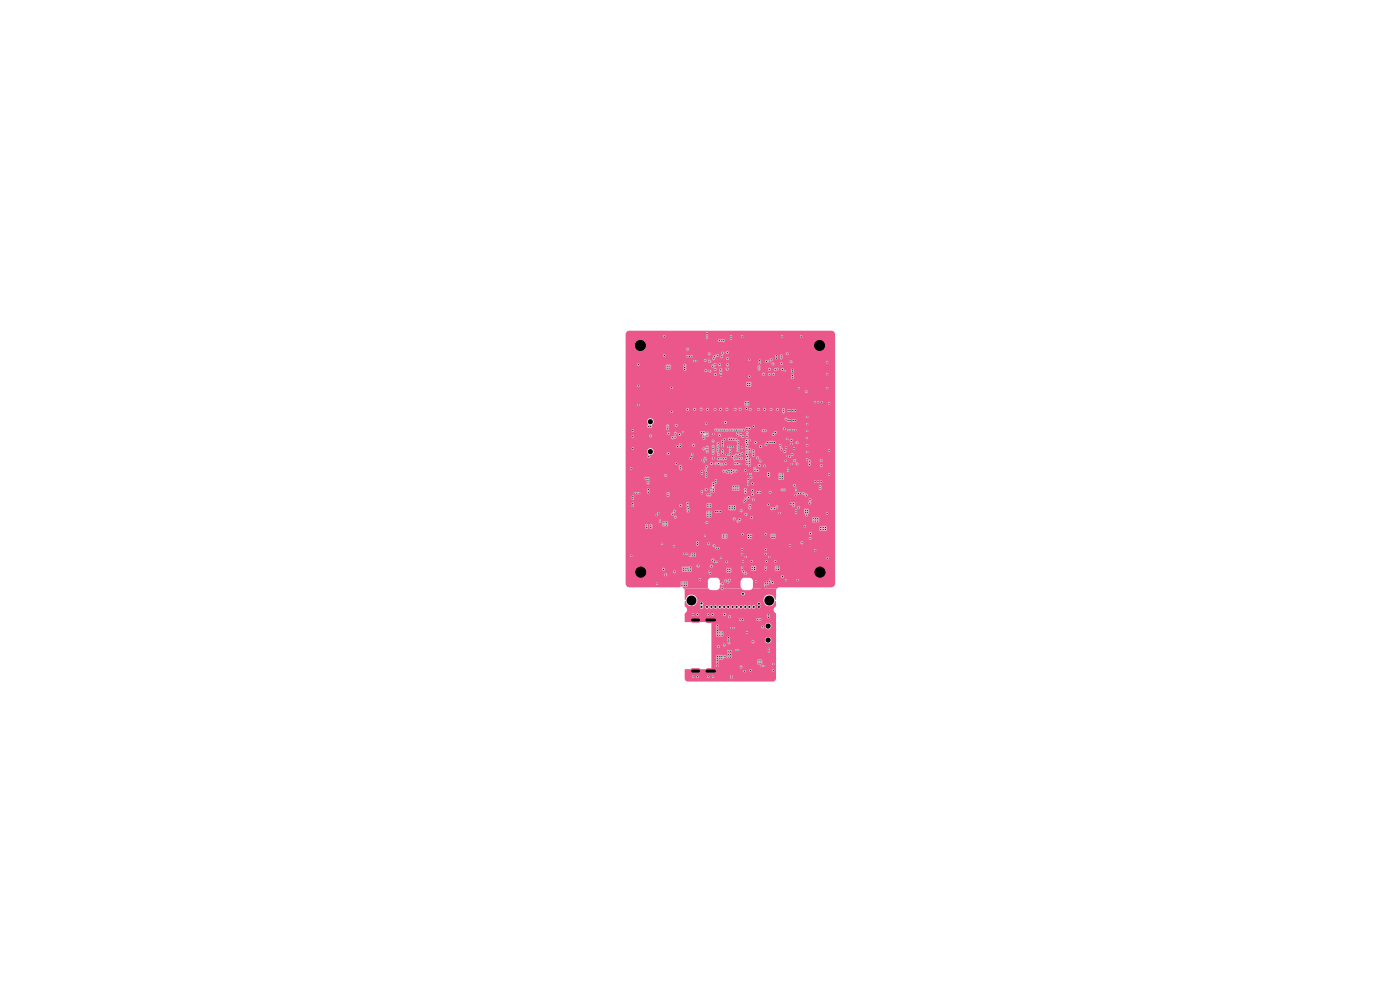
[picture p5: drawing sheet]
<svg xmlns="http://www.w3.org/2000/svg" width="297mm" height="210mm" viewBox="0 0 297 210" stroke-linecap="round" stroke-linejoin="round" font-family="sans-serif">
<g fill="#eb578a">
<path d="M133 70.3l.3-.1h43.3l.3 .1 .3 .4v53.3l-.7 .6h-11.3l-.4 .2h-5.2l.1-.2v-1h3.8l.2 .3h.3l.1-.1v-.4l-.4-.1-.2 .3h-3.8v-.5l-.6-.5h-1.4l-.3 .2a1.99 1.99 0 0 0-.1 2h-3.8l-.1-.2-.9 .2 .4-.9 .2 .3 .4-.2-.1-.4-.6 .1-.1-.5h.9l.2 .3h.3l.1 .2h.4l.1-.3 .3-.1 .1-.4a.32 .32 0 0 0-.4-.1 .32 .32 0 0 0-.2 .4h-.3l-.1-.3h-.3l-.2 .3h-.9l-.5-.6h-1.5l-.5 .6v1.4l.1 .2h-5.2l-.4-.3 1.1-.1 .1-.9-.1-.2h-1.2l-.3 .3a.42 .42 0 0 1 0 .7v.3h-10.9l-.3-.1-.4-.5v-1.7h33v.2a.26 .26 0 0 0 .3 .1 .26 .26 0 0 0 .2-.2v-.3h-.5v.2h-33v-.4h8.2l.2 .3 .4-.1-.1-.5h-.3l-.2 .3h-8.2v-.6h10.1l.1 .2a.3 .3 0 0 0 .4 0 .3 .3 0 0 0 0-.5h-.4l-.1 .3h-10.1v-.6h7.7l.3 .3h4l.1 .3h1.8l.2-.2-.1-.4h7.4v.6l.1 .2h.8l.2-.2h2.2l.1 .2 .5 .2v.2a.39 .39 0 0 0 .5-.3l-.1-.2h-.3l-.1-.4h-.5l-.1 .3h-2.2l-.1-.3 .1-.2h4.1l.3 .3h.6l.2-.4h3.9l.2 .3h.8l.1-.9-.9-.1-.2 .7h-3.9v-.5l-.2-.2h-.7l-.2 .2v.6h-4.1l-.3-.4h-.6l-.2 .3h-7.4v-.5h-1.9l-.1 .2v.6h-3.7a.3 .3 0 0 0-.1-.5 .3 .3 0 0 0-.4 .2h-7.8v-.7h15.1l.2 .4 .4-.1v-.3h2.2l.2 .4h.3l.1-.5-.4-.1-.2 .2h-2.2v-.1l-.4-.1-.2 .2h-15.1v-1.3h18.2l.1 .4h.4l.1-.4-.4-.2-.2 .2h-18.2v-3h18.5l.1 .3h.4l.1-.4-.5-.2-.1 .3h-18.5v-.3h17.3l.2 .2a.27 .27 0 0 0 .4-.2 .27 .27 0 0 0-.2-.3h19.4l.2 .3 .4-.1-.1-.4h-.4l-.1 .2h-19.6l-.2 .3h-17.3v-1.9h20.4v.6l.2 .2h.8l.2-.3h4.2l.3 .3h.7l.1-.8h3.9v.6l.1 .2 8-.1 .2 .3 .4-.2-.2-.4h-.3l-.1 .3h-7.1v-.4a.31 .31 0 0 0 0-.4 .31 .31 0 0 0-.4-.2h-.4l-.2 .3h-3.9l-.2-.3h-.7l-.2 .1v.7h-4.2v-.7l-.2-.1a.41 .41 0 0 1-.7 0l-.3 .3h-20.4v-.4h39l.1 .3 .3-.1a.28 .28 0 0 0 .2-.2 .28 .28 0 0 0-.2-.3l-.4 .1v.2h-39v-1.7h4.2v.6l.1 .1h.5v-.7h.3l.1 .7h.3l.2-.3h35.4l.1 .2a.47 .47 0 0 0 .3 .7h1l.2-.2v-.8l-.2-.1h-1.2l-.1 .2h-35.5v-.5l-.2-.2h-.3l-.1 .3h-.3l-.1-.3h-.4l-.1 .3h-4.2v-.5h7.8l.1 .7h1l.2-.2v-.6h7.9v.3h.5a.39 .39 0 0 0-.3-.6l-.2 .3h-8l-.1-.2h-1l-.1 .3h-7.8v-.4h23.6l.1 .4h.3l.6-.7-.2-.3h-.3l-.5 .6h-23.6v-.5h22.7a.39 .39 0 0 0 .6 .3 .3 .3 0 0 0-.1-.5 .3 .3 0 0 0-.4 .2h-22.8v-.3l10.3 .1a.3 .3 0 0 0 .3 .2 .3 .3 0 0 0 .3-.2v-.3l-.3-.1h-.3v.3h-10.3v-.7h9.7l.1 .4h.3l.2-.2-.1-.4a.39 .39 0 0 0 .5-.2 .39 .39 0 0 0-.4-.5l-.2 .2 .1 .4-.4 .1-.1 .2h-9.7v-1.8h11.4l.1 .3h.4l.1-.2-.2-.4-.4 .3h-11.4v-.5h12.9l.2 .4-.2 .2 .2 .3v1.1l4-.1v1l.3 .3h.6l.1-.2h8.3l.2 .3h13v.8h1.4l.1-.2-.1-.8h-1.3l-.1 .2h-12.7l.1-.4-.2-.2-.3 .3h-8.4l.1-.6 7.1 .1a.3 .3 0 0 0 .2 .2 .3 .3 0 0 0 .3-.2v-.4h-.5v.3h-7.1v-.7l-.1-.1 6.1 .1a.3 .3 0 0 0 .3 .3 .3 .3 0 0 0 .3-.3l-.1-.3h-.4l-.1 .2h-6.9l-.2 .3h-3.5l-.2-1.6h3.8l.1 .7h.8l.1-.3h3.7v.7l.1 .2h1.2l.2-.2v-.4h2.6l.3 .4 .3-.2 4.1 .1a.26 .26 0 0 0 .2 .2 .26 .26 0 0 0 .3-.1l6.7 .1v.6l.2 .2 .1 .5h.3l.2-.1-.1-.3 .4-.3v-.5a.39 .39 0 0 0-.6-.3l-.4-.1-.1 .3h-6.3l.8-.5h4v.2l.4 .1a.34 .34 0 0 0 0-.6l-.4 .1v.2h-4v-.3l-.4-.2-.2 .4h-.4l-.1 .1-.4-.1-.2 .3h-4.1l.1-.8-.2-.2-.4 .2 .1 .5-.2 .1h-2.6v-.4l-.3-.1h-1.1l-.1 .2h-3.7v-.6l-.1-.1h17.3l.1 .9h.4v-1h2.9l.1 .4h.4l.1-.4-.2-.3 .3-.2v-.2l-.2-.2-.4 .1v.3l.2 .2-.3 .3h-2.9l-.3-.1-.2 .2h-18l-.2 .3h-3.8l.1-.4-.2-.1h-.2l-.2 .2h-12.9v-.7h26.8a.31 .31 0 0 0 .4 .3 .31 .31 0 0 0 .1-.5 .31 .31 0 0 0-.4 0v.2h-26.9v-.5h25.8l.1 .3 .5-.1v-.4l-.2-.1h-.3l-.1 .3h-25.8v-.4h8.7v.2l.4 .2 .2-.3-.1-.3h7.9l.2 .4h.8l.1-.3-.1-.2h8.6l.1 .3h.3l.2-.2-.2-.4h-.2l-.2 .3-9.4-.1-.2 .2h-7.9l.1-.4-.4-.1h-.2v.7h-8.7v-1.3h16.8v.2l.3 .2 .3-.2v-.3h.5l.1 .7h.8l.2-.2v-.5l-.3-.3 .1-.1h3.8v.6l.2 .2h1.2l.1-.3h1l.2 .2-.1 .6 .1 .1h.3l.2-.3h1.9l.2 .3h.8l.1-.3h1.5l.3 .3 6.8-.1 .2 .3h.4l.1 .4h.4a.39 .39 0 0 0-.2-.6l-.3 .1-.1-.4h-.4l-.1 .2h-6.5a.3 .3 0 0 0-.1-.5 .3 .3 0 0 0-.4 .3h-1.6l-.2-.3h-.6l-.2 .3h-2l-.2-.4 .1-.2h7.2l.1 .4h.9l.1-.4-.3-.2h-.6l-.1 .2h-7.3v-.2l-.2-.1-.4 .3h-1v-.6l-.1-.2h-1.2l-.2 .3h-3.8l.1-.4h16.6l.2 .4 .4-.2h4.9v.7l.4 .1 .2-.1v-.8a.32 .32 0 0 0-.3-.2 .32 .32 0 0 0-.3 .3h-4.9l.1-.2-.2-.2h-.3l-.2 .2h-16.6v-.5l-.3-.2-.3 .3v.9h-.2l-.2 .3-.9-.1-.2 .2h-16.8v-2.4h4v.2l.5 .3v.7l.4 .1 .2-.2-.1-1.3h21.3l.1 .4h.4l.1-.3-.4-.3-.1 .2-22.1-.1-.3 .3h-4v-.6h8.2l.2 .3h.4v-.5l-.1-.1h-.3l-.2 .3h-8.2v-1.9h11.3l.1 .7 .3 .2 5-.1 .2 .3 .4-.1h3.2l.2 .3h.8l.2-.2-.1-.2h.6v.7l.3 .1 .2-.2h7.4v.7l.1 .1 .5-.1v-.6h1.7v1.1l.2 .2 .4-.1a.43 .43 0 0 0 .6-.2v-.9a.43 .43 0 0 0-.6-.2l-.4-.1-.2 .2h-1.7l-.2-.4h-.3l-.1 .3h-7.4l.4-.3 .5 .1 .1-.4-.1-.2-.5 .1-.5-.2h-.3l-.1 .3-1.4-.2-.2 .3h-3.3v-.6h9.8l.2 .7h.5l.3 .1 .3-.2-.2-.4h-.5l-.1-.5h-.3l-.2 .3h-9.6v-.4l-.2-.2a.48 .48 0 0 0-.3 .7l-.3 .3h-4.8l.1-.3-.1-.2 .1-.3-.3-.3-.3 .3h-11.4v-.6h18l.2 .4 .4-.2v-.2h.3l.2 .4 .9-.1 .1 .2 7.9-.1 .2 .3 .4-.1v-.1h.5l.2 .3h.4v-.4l-.3-.2-.3 .3h-.5v-.3l-.1-.1h-.3l-.2 .3h-7.1l.1-.4h2l.2 .4h.6l.3-.4-.2-.2h-.9v.2h-2l-.1-.1-.5 .1-.6-.3-.4 .2-.3-.1-.2 .2h-.3l-.2-.2h-.3l-.1 .2h-18v-2.6h4.6l.2 .6-.1 .7 .2 .2h11.7l.3 .3 .3-.3h1.1l.3 .3 .2-.2h.6l.2 .4h1.2l.7-.3v-.3l-.2-.2-.8 .3a.34 .34 0 0 0-.6 0l-.3-.1-.2 .2h-.5l-.1-.4h-.4l-.1 .3h-1.1l-.2-.3h-.3l-.1 .3h-11.6l.3-.4h17.2l.5 .9h.2l.2-.5h.4l.2 .4 .9-.1v-.4l-.2-.1h-.6l-.3 .2h-.4l-.4-.2v-.3l.6 .1 .2-.3 .2 .1a.34 .34 0 0 0 .5-.1 .34 .34 0 0 0-.2-.5 .34 .34 0 0 0-.4 .4l-.2-.1a.38 .38 0 0 0-.4 0 .38 .38 0 0 0-.2 .4l-.5-.1-.1 .2-17.3-.1 .1-.2 .4-.1 .2-.3h2.8l.2 .4 .4-.1v-.3l-.2-.2-.3 .2h-2.9v-.5v-.3l-.3-.1h10.7l.2 .4a.32 .32 0 0 1 .4-.2 .32 .32 0 0 1 .2 .2l-.1 .5h.5l.1-.1v-1.3l-.1-.1h.8v1.7l.3 .2 .3-.3v-.6h.3l.4 .4-.2 .7h.4l.2-.3-.3-.3h.6l.1 .3 .4-.2v-.7l-.1-.1a.31 .31 0 0 0-.4 .1 .31 .31 0 0 0 0 .4v.2h-.6l.1-.3v-.8h3.8v.7l.4 .2 .1-.2v-1.1h1.2l.3 1-.2 .1v.9l.2 .1 .1 .4-.3 .1-.1 .4 .6 .2v.3h-.3l-.2 .2 .3 .4h.6l.2-.4h9.6l.1 .4h.4l.1-.2h2l.3 .4 2.2-.1 .4 .3 .2-.2-.1-.4h-.4l-.1 .3h-2l.1-.5-.2-.1 .2-.2v-.3h1.9l.1 .3h.4l.1-.5-.4-.1-.1 .3h-2l-.3-.2-.3 .3 .2 .3-.2 .4h-2l-.1-.2a.26 .26 0 0 0-.3-.2 .26 .26 0 0 0-.2 .2h-9.6v-.5h1.8l.2 .3h.2l.2-.3-.1-.1h6.8l.1 .3 .5-.1v-.4l-.2-.1h-.3l-.1 .3h-6.8l-.1-.2h-.3l-.1 .3h-1.8v-.6l-.1-.1h1.3l.1 .3h.4l.1-.4-.4-.2-.2 .3h-1.5l-.2-1h.8v.6l.1 .2 .5-.1-.1-.4h7.8l.1 .3h.3l.2-.4-.2-.2h-.3l-.1 .3h-7.8l.1-.6h6.1l.3 .3 .3-.3-.1-.2h-.4l-.1 .2h-6.1v-.3l-.5-.1-.1 .2 .1 .4-.5 .1 .1-.9-.1-.2-.4 .1-.2-.2 .1-.3h2.5l.1 .4h.4l.1-.5-.2-.1h-.2l-.2 .2h-2.5l.3-.1v-.3h3.3l.1 .3h2.9v.2l.3 .1 .1 .2a.3 .3 0 0 0 0 .5 .3 .3 0 0 0 .5-.2 .3 .3 0 0 0-.4-.3v-.2l.1-.3-.2-.3-.4 .3h-2.5v-.4a.26 .26 0 0 0-.3-.2 .26 .26 0 0 0-.2 .3h-3.3l-.3-.3h1.4a.39 .39 0 0 0 .6 .2v-.3h2.4l.2 .3h.8l.1-.2h4.7l.2 .3h.3l.1-.4-.4-.2-.2 .3h-4.7l-.1-.4h-.8l-.2 .3h-2.4l-.4-.2-.1 .3h-1.5v-.3l.4 .1 .2-.4h8.3l.2 .4h.3l.1-.4-.3-.2-.2 .2h-8.4l-.1-.2h-.8l-.3 .2v.6l.3 .3-.3 .4h-1.2l-.1-.3a.38 .38 0 0 0-.4 .2 .38 .38 0 0 0 0 .4v.1h-3.8l.1-.5h.4l.1 .4 .4-.1v-.3l-.1-.2-.4 .2h-.5a.43 .43 0 0 0-.2-.7l-.3 .1 .1 1.1-.2 .6h-.3l-.1-.1 .1-1-.2-.1h-.3l-.1 .2h-.8a.36 .36 0 0 0-.4 .1 .36 .36 0 0 0-.1 .3 .36 .36 0 0 0-.5-.1 .36 .36 0 0 0-.2 .3l-10.7-.1a.77 .77 0 0 0-1 .6h-4.6v-1.3h14.1l.1 .3h.4l.1-.4-.5-.2-.1 .3h-14.1v-.9h18.3l.2 .4h.2l.2-.3h1.4l.2 .3 .3-.1v-.5h-.4l-.1 .3h-1.4l-.2-.3h-.3l-.1 .2h-18.3v-.7h9.7l.1 .4h.3l.1-.2h.5l.2-.2-.5-.4-.1 .2h-.5l-.1 .2h-9.7v-.4h5l.2 .4 .4-.1v-.4l-.2-.1-.4 .2h-5v-.5h8.8l.1 .2a.26 .26 0 0 0 .3 .1 .26 .26 0 0 0 .2-.2v-.2h.9v.4h.9v.1a.34 .34 0 0 0 .6 0l-.1-.4h-.4l-.1 .3h-.5l.2-.2-.1-.3h5l.1 .4 .5-.1 .1 .2-.2 .2 .1 .9h.5l.1-.2h4.7l.1 .3 .5-.1 1.2 .3a.32 .32 0 0 0 .3 .3 .32 .32 0 0 0 .3-.3 .32 .32 0 0 0-.3-.3l-.2-.4-.9 .1-.1-.2h-.7l-.2 .3h-4.7l-.2-.4 .1-.2 .6 .2 .1-.5h2.1v.3a.39 .39 0 0 0 .6-.3h-.1h3.9v.1l.6 .5a.26 .26 0 0 0 .2 .1 .26 .26 0 0 0 .3-.2v-.3l-.5-.2v-.3h-.5l-.1 .3h-3.9l-.1-.2h-.3l-.1 .2h-2.1l-.1-.2 .1-.3h7.9l.3 .4-.3 .3 .2 .4 .4-.1v-.3l-.3-.2h5.3v.1l.3 .2 .3-.4a.38 .38 0 0 0 .3-.2 .38 .38 0 0 0 0-.4h-.4l-.1 .3-.3 .1-.1 .3h-5.3l.3-.3-.2-.4h-.2l-.2 .2h-8v-.1l-.5 .1-.2-.2h-.9l-.1 .2h-5l-.4-.1-.1 .2h-.9l-.3-.2-.3 .3h-8.8v-.9h8.6l.3 .3 .3-.2h9.6l.2 .4 .6 .1h2l.2-.2 3.4 .1 .1-.2h3.6l.2 .4h.7l.2-.2-.2-.4h-.7l-.2 .2h-3.6v-.2l-.3-.2h-3l-.1 .2-.3-.2h-2.6l-.2 .2h-9.6v-.3h16.2a.43 .43 0 0 0 .7 .3h.3l.1-.2h6.9l.1 .3h.4a.31 .31 0 0 0-.1-.5 .31 .31 0 0 0-.4 .2h-6.9v-.3h-.1h-.8l-.2 .2-16.3-.1 .1-.5h1.2a.39 .39 0 0 0 .6 .3v-.5h-.4l-.2 .2h-1.2l-.4-.2-.1 .2v.5l-.1 .3h-8.6v-1.6h4.6l.2 .6-.2 .3v.3a.82 .82 0 0 0 1.1-.1l-.1-.5 .3-.1v-.4h15l.1 .4h.4l.1-.3-.1-.3h-.3l-.2 .2h-15v-.6h-.2h28a.31 .31 0 0 0 .4 .3 .31 .31 0 0 0 .2-.5 .31 .31 0 0 0-.5 0l-.1 .2-28.1-.1a.77 .77 0 0 0-1 .6h-4.6v-2.6h12.9l.2 .4h.2l.2-.4 .9 .1a.31 .31 0 0 0 .4 .3 .31 .31 0 0 0 .2-.5h.8l.1 .4h.3l.2-.3h.7l.3 .4 .3-.4h.9l.3 .4 .4-.4h.5l.3 .4 .2-.1 .1-.3h.8l.1 .2a.31 .31 0 0 0 .3 .2 .31 .31 0 0 0 .3-.4l1.1 .1a.31 .31 0 0 0 .4 .3 .31 .31 0 0 0 .2-.5h.4l.1 .4h.4l.2-.3h1.5l.2 .4h.2l.2-.4h1.1l.1 .2a.27 .27 0 0 0 .3 .2 .27 .27 0 0 0 .2-.4h.7l.3 .4 .3-.4h.8l.2 .4h.2l.2-.4h.7l.3 .4 .2-.1 .1-.3h.7v.7l.2 .2 .4-.2v-.8l-.2-.1h-.2l-.2 .2h-.7l-.2-.3-.4 .3h-.7l-.1-.2h-.4l-.1 .2h-.8l-.2-.3-.4 .2v.1h-.7l-.3-.3-.2 .1-.1 .2h-1.1l-.2-.2h-.3l-.1 .2h-1.5l-.3-.3-.4 .2h-.4l-.4-.2-.2 .3h-1.1l-.1-.1a.31 .31 0 0 0-.4-.2 .31 .31 0 0 0-.2 .3h-.8v-.1a.36 .36 0 0 0-.6 .1h-.5l-.1-.2h-.4l-.2 .2-1-.1a.26 .26 0 0 0-.2-.2 .26 .26 0 0 0-.3 .2v.1h-.7l-.2-.3h-.3l-.1 .2h-.9a.3 .3 0 0 0-.3-.2 .3 .3 0 0 0-.3 .3h-.8l-.2-.2h-.2l-.2 .2h-12.9v-1.4h25.3v.8h.8l.2-.2v-.7l-.1-.2h-.9v.3h-25.3v-2.4h38l.1 .4h.4l.1-.4-.2-.2-.4 .2h-38v-1.8h25.6v.6l.2 .3h.7l.2-.2v-.7l-.2-.2h-.7l-.2 .2h-25.6v-1.8h18.7l.2 .3 .4-.1v-.3l-.1-.2-.4 .3h-18.8v-1.8h8.5v.6l.3 .2h.4a.39 .39 0 0 0 .3-.5v-.5h2.8l.1 .7a.31 .31 0 0 0 0 .4 .31 .31 0 0 0 .3 .1h4.1l.2 .4 .6-.3 .2 .3h.3l.1-.2-.1-.4h-.4l-.1 .3h-.2l-.2-.3h-.3l-.1 .2-4-.1 .1-.2h5.8l.1 .3h.4l.1-.2h.6l.1 .2a.48 .48 0 0 0 .3 .8l8.7-.1 .1 .3h.4l.1-.2h.6l.1 .2 .3 .1 .2-.4h.3l.1 .3h4v.8h.5v-.2v-.7l-.1-.1h-.3l-.1 .2h-3.6a.39 .39 0 0 0-.3-.6l-.2 .3-.8-.2-.1 .3h-.6l-.1-.2a.26 .26 0 0 0-.3-.2 .26 .26 0 0 0-.2 .3h-8.7l.2-.1-.1-.9h.9l.1 .3h.3l.2-.2-.1-.4h-.4l-.1 .3h-.9l-.2-.2-.3 .3h-.6v-.2a.31 .31 0 0 0-.3-.2 .31 .31 0 0 0-.3 .3h-5.8l-.1-.7h5.4l.1 .3h.4l.1-.1h9.2v.6l.2 .2h.3l.1-.3h1.6v.2l.2 .1h.3l.1-.2h.6l.2 .3 .8-.2 .1-.2h.5v.3h.5a.39 .39 0 0 0-.3-.6l-.2 .3h-.5v-.2l-.3-.2-.7 .3-.1 .2h-.6a.39 .39 0 0 0-.6-.3v.2h-1.6v-.5l-.1-.3h-.3l-.2 .3-9.2-.1 .4-.1v-.3h.5l.1 .4 .5-.1v-.3h1.1l.1 .4h.3l.1-.2v-.3h9.1v.2l.4 .1 .2-.2-.1-.2h1.3v.2l.4 .1 .2-.4-.4-.2-.2 .3h-1.3l-.1-.2h-.2l-.2 .3-9.5-.1-.1 .2h-1.1l-.2-.2h-.3l-.1 .2h-.5v-.2h-.4l-.6 .5h-5.4v-.4h-.4l-.1 .2-3.6-.1-.2 .3h-8.5v-1.2h16.6l.2 .4 .8-.1v.2a.39 .39 0 0 0 .6-.2l-.1-.1 12.1 .1a.25 .25 0 0 0 .3 .2 .25 .25 0 0 0 .3-.2h4l.1 .3h.3l.2-.2-.2-.4-.4 .3h-4l.3-.1 .2-.3-.3-.3-.4 .3h-.3l-.1 .3h-12.1v-.2h-.3l-.2 .3h-.5v-.5h-.4l-.1 .2h-16.6v-.3h18.4l.3 .3 .3-.2v-.2h2.4v.3h.5v-.4a.32 .32 0 0 0-.3-.2 .32 .32 0 0 0-.2 .3h-2.4l.3-.4 .9 .1 .1 .2 .2 .1 .3-.3-.1-.3h12v.6l.4 .2 .2-.1v-.8l-.2-.2-.3 .3h-12.2v-.2l.3-.2-.1-.3h.5l.1 .4 12.6-.1 .1 .3 .5-.1v-.3l-.4-.2-.1 .3h-12.3l.1-.4-.4-.1-.2 .2h-.5l-.1-.1h-.3l-.1 .5 .2 .1-.3 .5h-.5l.1-.5-.1-.1-.5 .3-.4-.1-.4 .8h-18.4v-1h17.5a.3 .3 0 0 0 .3 .3 .3 .3 0 0 0 .3-.3l-.1-.3h-.5v.3h-17.5v-1.1h12.9l.1 .2a.28 .28 0 0 0 .2 .2 .28 .28 0 0 0 .3-.2l-.1-.4h-.4l-.1 .2h-12.9v-1.8h19.7v.3h1.3l.1-.4-.3-.2h-1l-.1 .3h-19.7v-1.5z"/>
<path d="M145.1 124.8h5.2l.5 .4h1.2l.4-.1 .1-.3h.4l.1 .2a.36 .36 0 0 0 .5-.2h3.9l.1 .3 .4 .1h1.2l.5-.4h5.2l-.2 .3v2l-.1 .1-.1-.2a1.25 1.25 0 0 0-1.4-.9 1.25 1.25 0 0 0-1.1 1.4l.5 .8 .3 .2a1.27 1.27 0 0 0 1.8-1l.1 .1v1.1a.78 .78 0 0 0-.5 .7 .78 .78 0 0 0 .5 .7v13.9l-.1 .4-.4 .2h-18.3l-.4-.2-.1-.4v-2.1h5.5h.1v-.5h6l.1 .4 .4-.1a.28 .28 0 0 0 .1-.3 .28 .28 0 0 0-.1-.2l-.5 .1v.1h-6v-1.2h9.8v.7h.9l.2-.2v-.5l-.3-.4h-.6l-.2 .4h-9.8v-.5h1a.43 .43 0 0 0 .6 .2l.8 .1 .2-.3-.1-.1h.6l.1-.4-.1-.2h-.4l-.1 .2-.3-.3h-1.1l-.2 .2v.6h-1v-2.6h1.2l.1 .4h.4l.1-.2-.2-.4h-.2l-.2 .2h-1.2v-.3h2.5v.2l.3 .1a.28 .28 0 0 0 .1-.4 .28 .28 0 0 0-.4 .1h-2.5v-.4h3.4l.3 .3 .4-.3-.3-.3h4.8l.1 .3h.3l.2-.4-.2-.1h-.3l-.1 .2h-5l-.2 .3h-3.4v-.6h11.4l.2 .6h.2a.67 .67 0 0 0 .9-.5 .67 .67 0 0 0-.6-.8 .67 .67 0 0 0-.7 .7h-11.4v-1.6h1l.1 .8h1.4l.1-.2v-.7l-.2-.2h-1.2l-.2 .3h-1v-1.2h10.6v.2a.39 .39 0 0 0 .6-.2l-.2-.3h.4l.1 .4 .4 .4h.4l.4-.5v-.4l-.4-.5h-.4l-.5 .6h-.6l-.2 .3h-10.6v-.9l-.2-.1h-5.4v-.6h15.1l.3 .3h.6l.2-.4-.1-.2h-.8l-.2 .3h-15.1v-.6h9.2l.1 .3h.4l.1-.2-.2-.4h-.3l-.1 .3h-9.2v-.5h8.1l.1 .4h.3l.2-.2-.1-.4h-.4l-.1 .2h-8.1v-.2a.86 .86 0 0 0 0-1.5v-1h.1a1.24 1.24 0 0 0 1 1 1.24 1.24 0 0 0 1.3-.6h.8l.1 .3-.1 .5 .1 .3h.5l.1-.4h.5v.4h.5l.1-.3h.3l.1 .3h.4l.2-.3 .3 .3h.4l.2-.3h.2v.3h.5l.1-.3 .4 .3h.4l.2-.3 .3 .3h.4l.1-.3h.3l.1 .3h.4l.1-.3 .4 .3h.4l.2-.3 .3 .3h.4l.1-.3h.3l.1 .3h.4l.2-.3 .3 .3h.4l.2-.3h.2v.3h.5l.1-.2-.1-.5h-.4l-.1 .3-.5-.3h-.2l-.3 .3-.4-.3h-.2l-.3 .3-.3-.3h-.4l-.2 .3-.4-.3h-.2l-.3 .3-.4-.3h-.3l-.2 .3-.4-.3h-.2l-.3 .3-.4-.3h-.2l-.3 .3-.4-.3h-.3l-.1 .3-.5-.3h-.2l-.3 .3-.4-.3h-.2l-.3 .3-.3-.3h-.4l-.1 .3h-.5l-.2-.4a.36 .36 0 0 0 0-.6 .36 .36 0 0 0-.5 .3h-.7v-.2a1.21 1.21 0 0 0-.4-1.5 1.21 1.21 0 0 0-1.5 .1l-.4 .7-.2 .1v-1.3h12a.43 .43 0 0 0 .7 .3 .34 .34 0 0 0-.2-.5 .34 .34 0 0 0-.4 .2h-12.1v-.8z"/>
</g>
<path d="M162.9 124.5h-.7l-1.2 1.1-.1 4.2" fill="none" stroke="#eb578a" stroke-width=".51"/>
<g fill="none" stroke="#eb578a" stroke-width=".21">
<path d="M135.3 77.2l.3 .1-.1 .2-.3-.2zM140.8 75.2l.3 .2-.1 .2-.3-.2zM140.8 71.1l.3 .2-.1 .2-.3-.2zM141.4 77.9l.3 .2-.1 .2-.3-.2zM141.4 77.5l.3 .2-.1 .2-.3-.2zM141.8 77.5l.4 .2-.1 .2-.4-.2zM141.8 77.9l.4 .2-.1 .2-.4-.2zM145.1 77.8l.4 .1-.1 .2-.4-.2zM145.1 78.2l.4 .2-.1 .2-.4-.2zM145.1 77.2l.4 .2-.1 .2-.4-.2zM145.7 75.4l.3 .2-.1 .2-.4-.2zM145.8 73.9l.3 .1-.1 .2-.3-.2z"/>
<path d="M146.2 75.4l.3 .2-.1 .2-.3-.2zM146.7 75.4l.3 .2-.1 .2-.3-.2zM147.2 76.4l.3 .2-.1 .2-.3-.2zM147.6 76.4l.3 .2-.1 .2-.3-.2zM149.5 76.2l.3 .2-.1 .2-.3-.2zM149.6 78.4l.3 .2-.1 .2-.3-.2zM149.9 71.1l.3 .2-.1 .1-.3-.1zM149.9 71.5l.3 .2-.1 .2-.3-.2zM149.9 70.6l.3 .1-.1 .2-.3-.2zM150.3 76.1l.3 .2-.1 .2-.3-.2zM150.3 74.9l.3 .2-.1 .1-.3-.1zM150.5 78.5l.3 .2-.1 .2-.3-.2z"/>
<path d="M150.5 76.6l.3 .2-.1 .1-.3-.1zM151.1 77.5l.3 .2-.1 .2-.3-.2zM151.3 75.9l.3 .2-.1 .2-.3-.2zM151.5 75.5l.3 .2-.1 .1-.3-.1zM151.6 77.2l.3 .1-.1 .2-.3-.2zM151.6 78.2l.3 .2-.1 .2-.3-.2zM151.7 79.3l.3 .2-.1 .2-.3-.2zM152.2 75.2l.3 .2-.1 .2-.3-.2zM152.5 72.1l.3 .2-.1 .2-.3-.2zM152.6 77.2l.3 .1-.1 .2-.3-.2zM152.8 78.3l.3 .1-.1 .2-.3-.2zM152.9 79.4l.3 .2-.1 .2-.4-.2z"/>
<path d="M152.9 78.9l.3 .1-.1 .2-.4-.2zM153 75.5l.3 .2-.1 .1-.3-.1zM153 72.1l.3 .2-.1 .2-.3-.2zM153.2 74.7l.3 .2-.1 .2-.3-.2zM153.4 72.1l.4 .2-.2 .2-.3-.2zM154.2 74.6l.3 .2-.1 .2-.3-.2zM154.2 78.1l.3 .2-.1 .2-.3-.2zM154.3 75.9l.3 .2-.1 .2-.3-.2zM154.3 77.2l.3 .1-.1 .2-.3-.2zM155 71.7l.3 .1-.1 .2-.3-.2zM155 71.1l.3 .2-.1 .2-.3-.2zM157.3 71.1l.4 .2-.2 .2-.3-.2z"/>
<path d="M158.9 76.1l.3 .2-.1 .2-.3-.2zM158.9 79.7l.3 .2-.1 .2-.3-.2zM160.9 78.1l.3 .2-.1 .2-.3-.2zM160.9 77.7l.3 .2-.1 .1-.3-.1zM161.1 76.8l.3 .2-.1 .2-.3-.2zM161.1 76.3l.3 .2-.1 .2-.3-.2zM161.9 79.2l.3 .2-.1 .2-.3-.2zM162.5 76.5l.3 .2-.1 .2-.3-.2zM163.1 78.2l.3 .2-.1 .2-.3-.2zM163.1 79.2l.3 .2-.1 .2-.3-.2zM163.1 76.4l.3 .2-.1 .2-.3-.2zM163.5 76.1l.3 .2-.1 .2-.3-.2z"/>
<path d="M163.9 77.1l.3 .2-.1 .2-.4-.2zM163.9 79.2l.4 .2-.2 .2-.3-.2zM164.4 78.2l.3 .2-.1 .2-.3-.2zM164.6 75.3l.3 .2-.1 .2-.3-.2zM164.6 75.8l.3 .2-.1 .2-.3-.2zM164.9 78.1l.3 .2-.1 .2-.3-.2zM165.6 75.7l.4 .2-.2 .2-.3-.2zM165.6 75.3l.4 .2-.2 .2-.3-.2zM165.6 76.9l.4 .2-.2 .2-.3-.2zM165.8 71.1l.3 .2-.1 .2-.3-.2zM165.9 78.2l.3 .2-.1 .2-.3-.2zM166.4 78.5l.3 .2-.1 .2-.3-.2z"/>
<path d="M166.9 74.9l.3 .2-.1 .1-.3-.1zM167.7 76.6l.3 .2-.1 .1-.3-.1zM168 78.3l.3 .1-.1 .2-.3-.2zM168 78.7l.3 .2-.1 .2-.3-.2zM168 80l.3 .1-.1 .2-.3-.2zM168 79.4l.3 .2-.1 .2-.3-.2zM169.9 71.1l.3 .2-.1 .2-.3-.2zM175.4 76.7l.3 .1-.1 .2-.3-.2zM175.4 79.2l.3 .2-.1 .2-.3-.2zM133.8 99.2l.3 .2-.1 .1-.3-.1zM134.1 94.9l.4 .2-.2 .2-.3-.2zM134.1 92.4l.4 .2-.2 .2-.3-.2z"/>
<path d="M134.1 91.1l.4 .2-.2 .2-.3-.2zM135.3 81.6l.3 .2-.1 .2-.3-.2zM135.3 85.7l.3 .2-.1 .2-.3-.2zM137.5 96.6l.3 .2-.1 .2-.3-.2zM137.5 90.3l.3 .2-.1 .2-.3-.2zM138 92.3l.3 .2-.1 .2-.4-.2zM138 90.3l.3 .2-.1 .2-.4-.2zM141.5 90.8l.3 .2-.1 .2-.3-.2zM141.6 90.2l.3 .2-.1 .2-.3-.2zM141.7 96l.3 .2-.1 .2-.3-.2zM141.8 91.7l.3 .2-.1 .2-.3-.2zM142.4 87.2l.3 .1-.1 .2-.4-.2z"/>
<path d="M142.4 82.1l.3 .2-.1 .1-.4-.1zM142.5 92.7l.3 .1-.1 .2-.3-.2zM143.1 92.6l.3 .2-.1 .1-.3-.1zM143.1 91.7l.3 .2-.1 .2-.3-.2zM143.4 98.2l.3 .1-.1 .2-.3-.2zM143.4 90.1l.3 .2-.1 .2-.3-.2zM143.6 94.5l.3 .2-.1 .2-.3-.2zM144 92l.4 .2-.1 .2-.4-.2zM144.2 94.5l.3 .2-.1 .2-.3-.2zM144.2 98.7l.3 .2-.1 .2-.3-.2zM144.2 94l.3 .2-.1 .2-.3-.2zM144.3 99.3l.3 .1-.1 .2-.3-.2z"/>
<path d="M144.8 91.5l.3 .2-.1 .1-.3-.1zM145.7 86.7l.4 .2-.2 .2-.3-.2zM146.4 97.1l.3 .1-.1 .2-.3-.2zM146.7 96.6l.3 .2-.1 .2-.3-.2zM146.8 96.1l.3 .2-.1 .2-.4-.2zM147 94.3l.3 .2-.1 .1-.3-.1zM147.3 86.6l.3 .2-.1 .2-.3-.2zM148.6 86.6l.3 .2-.1 .2-.3-.2zM148.7 91.6l.3 .1-.1 .2-.3-.2zM148.8 99.9l.3 .1-.1 .2-.3-.2zM149 97.4l.3 .2-.1 .2-.4-.2zM149.2 97.8l.3 .2-.1 .2-.3-.2z"/>
<path d="M149.2 95l.3 .2-.1 .2-.3-.2zM149.2 91.6l.3 .1-.1 .2-.3-.2zM149.2 92.3l.3 .2-.1 .2-.3-.2zM149.2 92.8l.3 .2-.1 .2-.3-.2zM149.5 97l.3 .2-.1 .1-.3-.1zM149.6 97.4l.3 .2-.1 .2-.3-.2zM149.6 99.5l.3 .2-.1 .2-.3-.2zM149.7 89.7l.3 .2-.1 .2-.3-.2zM149.8 98.8l.3 .2-.1 .2-.3-.2zM149.9 94.7l.3 .2-.1 .2-.3-.2zM149.9 95.2l.3 .2-.1 .2-.3-.2zM149.9 95.7l.3 .2-.1 .2-.3-.2z"/>
<path d="M149.9 92.1l.3 .2-.1 .2-.3-.2zM149.9 91.6l.3 .2-.1 .2-.3-.2zM150 86.6l.3 .2-.1 .2-.3-.2zM150.8 98.2l.3 .1-.1 .2-.3-.2zM151.2 95.4l.3 .2-.1 .2-.4-.2zM151.2 93.3l.3 .2-.1 .2-.4-.2zM151.2 96l.3 .1-.1 .2-.4-.2zM151.2 94.4l.3 .2-.1 .2-.4-.2zM151.2 94.9l.3 .2-.1 .2-.4-.2zM151.2 91.9l.4 .2-.2 .2-.3-.2zM151.2 97l.4 .2-.2 .1-.3-.1zM151.6 86.6l.3 .2-.1 .2-.3-.2z"/>
<path d="M151.8 91l.3 .2-.1 .2-.4-.2zM151.8 98.2l.4 .2-.2 .2-.3-.2zM152.2 91l.3 .2-.1 .2-.3-.2zM152.2 95.4l.3 .2-.1 .2-.3-.2zM152.2 95l.3 .2-.1 .2-.3-.2zM152.3 96.3l.3 .2-.1 .2-.3-.2zM152.3 94.4l.3 .2-.1 .2-.3-.2zM152.3 93.9l.3 .2-.1 .2-.3-.2zM152.3 98.2l.4 .1-.2 .2-.3-.2zM152.3 97.1l.4 .2-.2 .2-.3-.2zM152.5 92.1l.3 .2-.1 .2-.3-.2zM152.7 91l.3 .2-.1 .2-.3-.2z"/>
<path d="M152.8 86.6l.3 .2-.1 .2-.3-.2zM152.9 97.1l.3 .2-.1 .2-.4-.2zM152.9 98.2l.3 .2-.1 .2-.4-.2zM153.1 91l.3 .2-.1 .2-.3-.2zM153.2 93.9l.3 .2-.1 .2-.3-.2zM153.2 93.4l.3 .2-.1 .2-.3-.2zM153.2 94.4l.3 .2-.1 .2-.3-.2zM153.2 95.4l.3 .2-.1 .2-.3-.2zM153.2 96l.3 .1-.1 .2-.3-.2zM153.4 98.2l.3 .2-.1 .2-.3-.2zM153.4 97.1l.3 .2-.1 .2-.3-.2zM153.4 99.8l.4 .2-.2 .1-.3-.1z"/>
<path d="M153.6 93l.3 .2-.1 .2-.3-.2zM153.6 91l.3 .2-.1 .2-.3-.2zM153.8 89.4l.3 .2-.1 .2-.3-.2zM153.9 98.2l.3 .1-.1 .2-.3-.2zM153.9 97.1l.3 .1-.1 .2-.3-.2zM154 99.8l.3 .2-.1 .1-.4-.1zM154 96.3l.4 .2-.2 .2-.3-.2zM154.1 91l.3 .2-.1 .2-.3-.2zM154.1 86.6l.3 .2-.1 .2-.3-.2zM154.4 94.6l.3 .2-.1 .2-.3-.2zM154.5 99.6l.4 .2-.1 .2-.4-.2zM154.5 96.3l.4 .2-.1 .2-.4-.2z"/>
<path d="M154.6 93l.3 .2-.1 .2-.3-.2zM154.7 91l.3 .2-.1 .2-.3-.2zM154.8 95.5l.3 .2-.1 .2-.3-.2zM154.8 96l.3 .1-.1 .2-.3-.2zM154.8 94.6l.3 .2-.1 .2-.3-.2zM154.8 95l.3 .2-.1 .2-.3-.2zM155.1 93l.3 .2-.1 .2-.4-.2zM155.1 99.6l.3 .2-.1 .2-.4-.2zM155.1 91l.4 .2-.2 .2-.3-.2zM155.3 96.6l.3 .2-.1 .2-.3-.2zM155.3 94.6l.3 .2-.1 .2-.3-.2zM155.6 93.1l.3 .2-.1 .2-.3-.2z"/>
<path d="M155.6 99.8l.3 .2-.1 .1-.3-.1zM155.6 91l.4 .2-.1 .2-.4-.2zM155.6 97.1l.4 .2-.1 .2-.4-.2zM155.8 86.6l.3 .2-.1 .2-.3-.2zM155.8 98.2l.3 .1-.1 .2-.3-.2zM156.1 96.4l.3 .2-.1 .2-.3-.2zM156.1 93.1l.3 .2-.1 .2-.3-.2zM156.1 99.8l.3 .2-.1 .1-.3-.1zM156.2 91l.3 .2-.1 .2-.4-.2zM156.2 97.1l.4 .2-.2 .2-.3-.2zM156.3 91.6l.3 .2-.1 .2-.3-.2zM156.3 98.2l.3 .1-.1 .2-.3-.2z"/>
<path d="M156.4 92.1l.3 .2-.1 .2-.3-.2zM156.5 95.4l.3 .2-.1 .2-.3-.2zM156.5 94.4l.3 .2-.1 .2-.3-.2zM156.5 94.9l.3 .1-.1 .2-.3-.2zM156.5 93.9l.3 .2-.1 .2-.3-.2zM156.5 93.4l.3 .2-.1 .2-.3-.2zM156.7 91l.3 .2-.1 .2-.3-.2zM156.7 97.1l.4 .2-.1 .2-.4-.2zM156.8 96.2l.3 .2-.1 .2-.3-.2zM156.9 86.6l.3 .2-.1 .2-.3-.2zM156.9 98.2l.3 .2-.1 .2-.3-.2zM157.1 92l.3 .2-.1 .2-.3-.2z"/>
<path d="M157.1 91l.3 .2-.1 .2-.3-.2zM157.3 97.1l.3 .2-.1 .2-.4-.2zM157.3 96l.4 .1-.2 .2-.3-.2zM157.3 94.8l.4 .2-.2 .1-.3-.1zM157.5 92.4l.3 .2-.1 .2-.3-.2zM157.6 91l.3 .2-.1 .2-.3-.2zM158 99.6l.3 .2-.1 .2-.3-.2zM158.1 85.7l.3 .2-.1 .2-.3-.2zM158.1 85.2l.3 .2-.1 .2-.3-.2zM158.2 94.5l.3 .2-.1 .2-.3-.2zM158.3 96.2l.3 .2-.1 .2-.3-.2zM158.3 93.7l.3 .2-.1 .1-.3-.1z"/>
<path d="M158.3 93.2l.3 .2-.1 .2-.3-.2zM158.3 97.3l.3 .2-.1 .2-.3-.2zM158.3 86.5l.3 .2-.1 .1-.3-.1zM158.4 95.1l.3 .2-.1 .2-.4-.2zM158.4 95.7l.3 .2-.1 .2-.4-.2zM158.4 90.7l.3 .2-.1 .2-.4-.2zM158.4 91.6l.3 .2-.1 .2-.4-.2zM158.4 92.4l.3 .2-.1 .2-.4-.2zM158.4 98.2l.3 .1-.1 .2-.4-.2zM158.4 96.6l.4 .2-.2 .2-.3-.2zM158.5 94.1l.3 .2-.1 .2-.3-.2zM158.5 81.1l.3 .2-.1 .2-.3-.2z"/>
<path d="M158.5 81.6l.3 .2-.1 .1-.3-.1zM158.6 85.2l.3 .2-.1 .2-.3-.2zM158.6 85.7l.3 .2-.1 .2-.3-.2zM158.9 95.7l.3 .2-.1 .2-.3-.2zM158.9 95.2l.3 .2-.1 .2-.3-.2zM158.9 93.2l.3 .1-.1 .2-.3-.2zM158.9 90.7l.3 .2-.1 .2-.3-.2zM158.9 98.7l.3 .2-.1 .1-.3-.1zM158.9 97.6l.3 .2-.1 .2-.3-.2zM158.9 97.1l.3 .2-.1 .2-.3-.2zM158.9 98.2l.3 .1-.1 .2-.3-.2zM158.9 81.1l.4 .2-.1 .2-.4-.2z"/>
<path d="M158.9 81.6l.4 .2-.1 .1-.4-.1zM159 86.6l.3 .2-.1 .2-.3-.2zM159.7 96l.3 .1-.1 .2-.3-.2zM159.7 95.4l.3 .2-.1 .2-.3-.2zM159.7 96.5l.3 .2-.1 .1-.3-.1zM159.8 90.3l.3 .2-.1 .2-.3-.2zM160 99.1l.4 .2-.1 .2-.4-.2zM160 99.6l.4 .2-.1 .2-.4-.2zM160.2 93.7l.3 .2-.1 .1-.3-.1zM160.6 97l.3 .2-.1 .1-.4-.1zM160.6 99.6l.4 .2-.2 .2-.3-.2zM160.7 86.6l.3 .2-.1 .2-.3-.2z"/>
<path d="M161 98.6l.3 .2-.1 .2-.3-.2zM161.2 97.6l.3 .2-.1 .1-.4-.1zM161.2 94.5l.3 .2-.1 .2-.3-.2zM161.8 91.2l.3 .2-.1 .2-.3-.2zM162.1 86.6l.3 .2-.1 .2-.3-.2zM162.1 98.7l.3 .2-.1 .1-.3-.1zM162.3 91.2l.3 .2-.1 .2-.4-.2zM162.4 94.1l.3 .2-.1 .2-.3-.2zM162.8 93.7l.3 .2-.1 .1-.4-.1zM163.3 93.7l.3 .2-.1 .1-.3-.1zM163.4 86.6l.3 .2-.1 .2-.3-.2zM163.7 93.7l.3 .2-.1 .1-.3-.1z"/>
<path d="M163.9 92l.4 .2-.2 .2-.3-.2zM164.2 93.7l.3 .2-.1 .1-.3-.1zM164.4 91.6l.3 .1-.1 .2-.3-.2zM164.9 86.6l.3 .2-.1 .2-.3-.2zM165.4 94.3l.3 .2-.1 .2-.3-.2zM165.6 95.1l.4 .2-.2 .2-.3-.2zM166.1 87.2l.3 .1-.1 .2-.3-.2zM166.1 86.7l.3 .2-.1 .2-.3-.2zM166.3 90.8l.3 .2-.1 .2-.3-.2zM166.4 95.6l.3 .2-.1 .2-.3-.2zM166.6 97.6l.3 .2-.1 .1-.3-.1zM166.7 94.8l.3 .2-.1 .1-.4-.1z"/>
<path d="M166.7 88.8l.3 .1-.1 .2-.4-.2zM166.9 92.9l.3 .2-.1 .2-.3-.2zM167 96.5l.3 .2-.1 .2-.3-.2zM167.1 91l.3 .2-.1 .2-.3-.2zM167.1 86.9l.3 .2-.1 .2-.3-.2zM167.1 89l.3 .2-.1 .2-.3-.2zM167.1 99.3l.3 .1-.1 .2-.3-.2zM167.1 99.7l.3 .2-.1 .2-.3-.2zM167.4 96.7l.3 .2-.1 .2-.3-.2zM167.5 91l.3 .2-.1 .2-.3-.2zM167.5 86.9l.3 .2-.1 .2-.3-.2zM167.5 89l.3 .2-.1 .2-.3-.2z"/>
<path d="M167.8 93.2l.3 .2-.1 .2-.4-.2zM167.8 94l.4 .2-.2 .2-.3-.2zM167.8 98.2l.4 .2-.2 .2-.3-.2zM167.9 96.2l.3 .2-.1 .2-.3-.2zM168.1 86.9l.3 .2-.1 .2-.3-.2zM168.2 91l.3 .2-.1 .2-.3-.2zM168.2 89l.3 .2-.1 .2-.3-.2zM168.3 94.9l.4 .2-.1 .2-.4-.2zM168.5 97.6l.3 .2-.1 .1-.3-.1zM168.6 91l.3 .2-.1 .2-.3-.2zM168.6 89l.3 .2-.1 .2-.3-.2zM168.6 86.9l.3 .2-.1 .2-.3-.2z"/>
<path d="M169 93.8l.3 .1-.1 .2-.3-.2zM169 98.2l.3 .2-.1 .2-.3-.2zM169.4 82.2l.3 .1-.1 .2-.3-.2zM170.9 82.9l.3 .2-.1 .2-.3-.2zM171.1 92.7l.3 .2-.1 .2-.4-.2zM171.1 97.2l.4 .2-.2 .2-.3-.2zM171.1 95.7l.4 .2-.2 .2-.3-.2zM171.1 94.3l.4 .2-.2 .1-.3-.1zM171.1 91.2l.4 .2-.2 .2-.3-.2zM171.1 88.3l.4 .1-.2 .2-.3-.2zM171.1 89.8l.4 .2-.2 .2-.3-.2zM171.6 97.6l.4 .2-.1 .2-.4-.2z"/>
<path d="M171.6 98.3l.4 .2-.1 .2-.4-.2zM172.7 85.1l.4 .2-.1 .2-.4-.2zM173.4 85.1l.3 .2-.1 .2-.3-.2zM174.1 97.6l.3 .2-.1 .1-.3-.1zM174.1 98.6l.3 .2-.1 .2-.3-.2zM174.2 85.1l.3 .2-.1 .2-.3-.2zM175.4 82.2l.3 .1-.1 .2-.3-.2zM175.8 95.4l.3 .2-.1 .1-.3-.1zM175.8 85.4l.3 .2-.1 .1-.3-.1zM133.8 117.7l.3 .2-.1 .2-.3-.2zM134.1 105.1l.4 .2-.2 .2-.3-.2zM134.1 105.6l.4 .2-.2 .2-.3-.2z"/>
<path d="M134.1 107.1l.4 .2-.2 .2-.3-.2zM134.1 106.6l.4 .2-.2 .2-.3-.2zM134.6 104.4l.3 .2-.1 .2-.3-.2zM135 104.4l.3 .2-.1 .2-.3-.2zM135.5 104.4l.3 .2-.1 .2-.3-.2zM136.9 101.3l.3 .2-.1 .2-.3-.2zM137.1 111.2l.3 .2-.1 .2-.3-.2zM137.1 111.7l.3 .2-.1 .2-.3-.2zM137.4 101.3l.3 .2-.1 .2-.4-.2zM137.4 102.2l.3 .2-.1 .2-.4-.2zM137.4 101.7l.3 .2-.1 .2-.4-.2zM137.4 104.3l.4 .1-.2 .2-.3-.2z"/>
<path d="M137.4 103.7l.4 .1-.2 .2-.3-.2zM138 111.2l.3 .2-.1 .2-.4-.2zM138 111.7l.3 .2-.1 .2-.4-.2zM139.2 109.1l.3 .2-.1 .2-.3-.2zM139.6 108.7l.3 .1-.1 .2-.3-.2zM139.9 110.1l.3 .2-.1 .2-.3-.2zM139.9 110.5l.3 .2-.1 .2-.3-.2zM140.3 115.2l.3 .2-.1 .2-.3-.2zM140.7 111.2l.4 .2-.2 .2-.3-.2zM140.7 110.7l.4 .2-.2 .2-.3-.2zM141.2 100.6l.3 .2-.1 .2-.3-.2zM141.3 110.7l.4 .2-.2 .2-.3-.2z"/>
<path d="M141.3 111.2l.4 .2-.2 .2-.3-.2zM141.6 104.9l.3 .2-.1 .2-.3-.2zM141.6 104.4l.3 .2-.1 .2-.3-.2zM142.6 108.9l.3 .2-.1 .2-.3-.2zM142.9 115.7l.3 .2-.1 .2-.3-.2zM143 108.2l.3 .2-.1 .2-.3-.2zM143.1 109.5l.3 .2-.1 .2-.3-.2zM144.3 107l.3 .2-.1 .2-.3-.2zM145.1 117.3l.3 .2-.1 .2-.3-.2zM145.7 117.3l.3 .2-.1 .2-.4-.2zM145.8 107.2l.3 .2-.1 .2-.3-.2zM145.8 106.6l.3 .2-.1 .2-.3-.2z"/>
<path d="M145.9 107.7l.3 .2-.1 .2-.3-.2zM145.9 108.2l.3 .2-.1 .2-.3-.2zM146.2 117.7l.4 .2-.1 .2-.4-.2zM146.8 117.7l.3 .2-.1 .2-.4-.2zM146.8 117.3l.3 .2-.1 .2-.4-.2zM147.3 117.7l.3 .2-.1 .2-.3-.2zM147.3 117.3l.3 .2-.1 .2-.3-.2zM147.9 114.8l.3 .2-.1 .2-.4-.2zM147.9 115.3l.3 .2-.1 .2-.4-.2zM148 119.8l.3 .2-.1 .2-.3-.2zM148.8 100.3l.3 .2-.1 .1-.3-.1zM148.8 104l.3 .2-.1 .2-.3-.2z"/>
<path d="M148.8 104.4l.3 .2-.1 .2-.3-.2zM149.5 113.5l.3 .2-.1 .2-.3-.2zM149.7 101l.3 .1-.1 .2-.3-.2zM149.7 100.5l.3 .2-.1 .2-.3-.2zM149.7 100l.3 .2-.1 .2-.3-.2zM149.7 103.7l.3 .1-.1 .2-.3-.2zM149.9 110.7l.3 .2-.1 .2-.3-.2zM150.1 104.8l.3 .1-.1 .2-.4-.2zM150.1 109.3l.3 .2-.1 .2-.4-.2zM150.1 108.9l.3 .2-.1 .2-.4-.2zM150.1 106.9l.3 .2-.1 .2-.4-.2zM150.1 107.3l.3 .2-.1 .2-.4-.2z"/>
<path d="M150.1 108.4l.3 .2-.1 .2-.4-.2zM150.2 115.2l.3 .2-.1 .2-.3-.2zM150.5 104.8l.3 .1-.1 .2-.3-.2zM150.6 108.9l.3 .2-.1 .2-.3-.2zM150.6 109.3l.3 .2-.1 .2-.3-.2zM150.6 107.3l.3 .2-.1 .2-.3-.2zM150.6 106.9l.3 .2-.1 .2-.3-.2zM150.6 108.4l.3 .2-.1 .2-.3-.2zM150.7 103.5l.3 .2-.1 .2-.3-.2zM150.7 104l.3 .2-.1 .2-.3-.2zM150.8 119.9l.3 .2-.1 .2-.3-.2zM151.1 118.6l.3 .2-.1 .2-.3-.2z"/>
<path d="M151.2 102.4l.4 .2-.2 .2-.3-.2zM151.2 102.8l.4 .2-.2 .2-.3-.2zM151.2 103.6l.4 .2-.2 .2-.3-.2zM151.2 104l.4 .2-.2 .2-.3-.2zM151.4 115.6l.3 .2-.1 .2-.3-.2zM151.5 119l.3 .2-.1 .2-.3-.2zM151.8 102.1l.3 .2-.1 .2-.4-.2zM151.8 101.7l.3 .2-.1 .2-.4-.2zM151.8 108.3l.3 .2-.1 .2-.4-.2zM151.8 116.1l.4 .2-.2 .2-.3-.2zM152 119l.3 .2-.1 .2-.3-.2zM152.2 108.3l.3 .2-.1 .2-.3-.2z"/>
<path d="M152.3 116.1l.4 .2-.2 .2-.3-.2zM152.7 108.3l.3 .2-.1 .2-.3-.2zM152.9 118.1l.3 .2-.1 .2-.4-.2zM153.4 113.7l.3 .2-.1 .2-.3-.2zM153.4 113.3l.3 .2-.1 .2-.3-.2zM154 113.3l.3 .2-.1 .2-.4-.2zM154 113.7l.3 .2-.1 .2-.4-.2zM154 119l.4 .2-.2 .2-.3-.2zM154.3 100.1l.3 .2-.1 .2-.3-.2zM154.7 107.7l.3 .2-.1 .2-.3-.2zM154.7 107.3l.3 .2-.1 .2-.3-.2zM155.1 100.1l.3 .2-.1 .2-.4-.2z"/>
<path d="M155.2 107.3l.3 .2-.1 .2-.3-.2zM155.2 107.7l.3 .2-.1 .2-.3-.2zM155.5 103.1l.3 .2-.1 .1-.3-.1zM155.6 103.6l.3 .2-.1 .2-.3-.2zM155.6 109.9l.4 .2-.1 .2-.4-.2zM155.7 107.3l.3 .2-.1 .2-.3-.2zM155.7 107.7l.3 .2-.1 .2-.3-.2zM156 103.6l.3 .2-.1 .2-.3-.2zM156 103.1l.3 .2-.1 .1-.3-.1zM156.4 103.1l.3 .2-.1 .1-.3-.1zM156.4 103.6l.3 .2-.1 .2-.3-.2zM156.5 110.3l.3 .2-.1 .2-.3-.2z"/>
<path d="M156.8 110l.3 .2-.1 .2-.3-.2zM157.1 108.1l.3 .2-.1 .2-.3-.2zM157.3 116.4l.4 .1-.2 .2-.3-.2zM157.3 117.4l.4 .2-.2 .2-.3-.2zM157.4 113.1l.3 .2-.1 .2-.3-.2zM157.5 118.9l.3 .2-.1 .2-.3-.2zM157.8 106.2l.3 .2-.1 .2-.3-.2zM158 103.6l.3 .2-.1 .2-.3-.2zM158 104.3l.3 .1-.1 .2-.3-.2zM158.1 118l.3 .2-.1 .1-.3-.1zM158.1 108.9l.3 .2-.1 .2-.3-.2zM158.1 105.4l.3 .2-.1 .2-.3-.2z"/>
<path d="M158.1 105.9l.3 .2-.1 .2-.3-.2zM158.6 102.6l.3 .2-.1 .2-.3-.2zM158.6 101.5l.3 .2-.1 .2-.3-.2zM158.6 102.1l.3 .1-.1 .2-.3-.2zM158.7 100.4l.3 .1-.1 .2-.3-.2zM158.7 113.4l.3 .2-.1 .2-.3-.2zM158.7 113.8l.3 .2-.1 .2-.3-.2zM158.7 105.4l.3 .1-.1 .2-.3-.2zM158.9 107.6l.4 .1-.1 .2-.4-.2zM159 107l.3 .2-.1 .2-.3-.2zM159.2 100.4l.3 .1-.1 .2-.3-.2zM159.2 101.1l.3 .2-.1 .2-.3-.2z"/>
<path d="M159.2 113.4l.3 .2-.1 .2-.3-.2zM159.2 113.8l.3 .2-.1 .2-.3-.2zM159.4 118.9l.3 .2-.1 .2-.3-.2zM159.4 109.6l.3 .2-.1 .2-.3-.2zM159.5 103.8l.4 .2-.2 .2-.3-.2zM159.5 102.4l.4 .2-.2 .2-.3-.2zM159.5 104.7l.4 .2-.2 .2-.3-.2zM159.7 105.9l.3 .1-.1 .2-.3-.2zM160.6 104.3l.4 .1-.2 .2-.3-.2zM161.2 104.3l.3 .1-.1 .2-.4-.2zM162.3 116.4l.3 .1-.1 .2-.3-.2zM162.3 117.4l.3 .2-.1 .2-.3-.2z"/>
<path d="M162.3 113.1l.3 .2-.1 .2-.3-.2zM162.5 118.9l.3 .2-.1 .2-.3-.2zM162.9 106.9l.3 .2-.1 .2-.3-.2zM162.9 100.3l.3 .2-.1 .1-.3-.1zM162.9 100.7l.3 .2-.1 .2-.3-.2zM163.1 118l.3 .2-.1 .1-.3-.1zM163.3 104.3l.3 .1-.1 .2-.3-.2zM163.5 107.7l.3 .2-.1 .2-.3-.2zM163.7 113.8l.3 .2-.1 .2-.3-.2zM163.7 113.3l.3 .2-.1 .2-.3-.2zM164.1 113.3l.3 .2-.1 .2-.3-.2zM164.1 113.8l.3 .2-.1 .2-.3-.2z"/>
<path d="M164.2 107.7l.3 .2-.1 .2-.3-.2zM164.4 118.9l.3 .2-.1 .2-.3-.2zM164.7 107.4l.3 .2-.1 .2-.3-.2zM165.3 108.7l.3 .1-.1 .2-.3-.2zM165.4 100.4l.3 .1-.1 .2-.3-.2zM165.4 100.9l.3 .2-.1 .1-.3-.1zM165.4 101.3l.3 .2-.1 .2-.3-.2zM165.8 103.7l.3 .2-.1 .2-.3-.2zM165.9 100.4l.3 .1-.1 .2-.3-.2zM165.9 101.4l.3 .2-.1 .2-.3-.2zM165.9 100.9l.3 .2-.1 .1-.3-.1zM166.2 103.7l.3 .2-.1 .2-.3-.2z"/>
<path d="M167.5 115.5l.3 .2-.1 .2-.3-.2zM167.7 106.6l.3 .2-.1 .2-.3-.2zM168.3 107.1l.3 .2-.1 .2-.3-.2zM168.3 106.6l.3 .2-.1 .2-.3-.2zM168.4 102.7l.3 .2-.1 .2-.3-.2zM168.7 104.8l.3 .2-.1 .2-.3-.2zM168.8 104l.3 .2-.1 .2-.3-.2zM168.8 108.1l.3 .2-.1 .1-.3-.1zM168.8 108.6l.3 .2-.1 .1-.3-.1zM168.8 103.5l.3 .2-.1 .2-.3-.2zM169.3 104.5l.3 .2-.1 .2-.3-.2zM169.3 107.6l.3 .1-.1 .2-.3-.2z"/>
<path d="M169.7 104.4l.3 .2-.1 .2-.3-.2zM170 114.9l.4 .2-.2 .2-.3-.2zM170.3 104.4l.3 .2-.1 .2-.3-.2zM170.6 111.4l.3 .2-.1 .2-.3-.2zM170.8 108.5l.3 .2-.1 .2-.3-.2zM170.8 108.1l.3 .2-.1 .1-.3-.1zM171 109.1l.3 .2-.1 .2-.3-.2zM171 104.8l.3 .2-.1 .2-.3-.2zM171.2 108.1l.3 .2-.1 .1-.3-.1zM171.2 108.5l.3 .2-.1 .2-.3-.2zM171.6 106.5l.4 .2-.1 .2-.4-.2zM171.7 114l.3 .2-.1 .2-.3-.2z"/>
<path d="M171.7 105.8l.3 .2-.1 .2-.3-.2zM171.8 113l.3 .2-.1 .1-.3-.1zM172.4 110.3l.3 .2-.1 .2-.3-.2zM172.4 109.8l.3 .2-.1 .2-.3-.2zM172.8 116.5l.3 .2-.1 .2-.3-.2zM172.8 102l.3 .2-.1 .1-.3-.1zM172.9 109.8l.3 .2-.1 .2-.3-.2zM172.9 110.3l.3 .2-.1 .2-.3-.2zM173.3 110.3l.4 .2-.2 .2-.3-.2zM173.3 109.8l.4 .2-.2 .2-.3-.2zM173.4 102l.3 .2-.1 .1-.3-.1zM173.9 103.4l.3 .2-.1 .2-.4-.2z"/>
<path d="M173.9 103l.3 .2-.1 .2-.4-.2zM174 111.7l.3 .2-.1 .2-.3-.2zM174 112.1l.3 .2-.1 .2-.3-.2zM174.1 102l.3 .2-.1 .1-.3-.1zM174.5 112.1l.3 .2-.1 .2-.3-.2zM174.5 111.7l.3 .2-.1 .2-.3-.2zM175 111.7l.3 .2-.1 .2-.3-.2zM175 112.1l.3 .2-.1 .2-.3-.2zM175.4 108.7l.3 .2-.1 .2-.3-.2zM175.5 118.2l.3 .2-.1 .2-.4-.2zM175.8 100.4l.3 .2-.1 .2-.3-.2zM139.3 123.6l.3 .2-.1 .2-.3-.2z"/>
<path d="M140.7 120.6l.3 .2-.1 .2-.3-.2zM141.1 121.8l.3 .2-.1 .2-.3-.2zM142.9 121.1l.4 .2-.1 .2-.4-.2zM144.6 124l.3 .2-.1 .2-.4-.2zM144.6 123.5l.3 .2-.1 .1-.4-.1zM144.9 120.8l.3 .2-.1 .1-.3-.1zM144.9 120.3l.3 .2-.1 .2-.3-.2zM145.1 123.5l.3 .2-.1 .1-.3-.1zM145.1 124l.3 .2-.1 .2-.3-.2zM145.4 120.8l.3 .2-.1 .1-.3-.1zM145.4 120.3l.3 .2-.1 .2-.3-.2zM145.5 124l.3 .2-.1 .2-.3-.2z"/>
<path d="M145.5 123.5l.3 .2-.1 .1-.3-.1zM145.8 120.3l.3 .2-.1 .2-.3-.2zM145.9 120.8l.3 .2-.1 .1-.3-.1zM146.4 120.3l.3 .1-.1 .2-.3-.2zM146.4 120.8l.3 .2-.1 .1-.3-.1zM146.9 130.2l.3 .1-.1 .2-.3-.2zM147.9 130.2l.3 .1-.1 .2-.4-.2zM148.4 122.7l.3 .2-.1 .2-.3-.2zM148.7 127.8l.3 .2-.1 .2-.3-.2zM148.7 128.6l.3 .1-.1 .2-.3-.2zM149.9 128.6l.3 .1-.1 .2-.3-.2zM150.1 130.2l.4 .1-.2 .2-.3-.2z"/>
<path d="M150.3 121.1l.3 .2-.1 .2-.3-.2zM150.6 121.4l.3 .2-.1 .2-.3-.2zM150.8 128.6l.3 .1-.1 .2-.3-.2zM151.1 130.2l.3 .1-.1 .2-.3-.2zM151.7 128.6l.3 .1-.1 .2-.3-.2zM152.1 140l.3 .2-.1 .2-.3-.2zM152.1 132.5l.3 .2-.1 .2-.3-.2zM152.1 133.5l.3 .2-.1 .2-.3-.2zM152.1 133l.3 .2-.1 .2-.3-.2zM152.1 134.1l.3 .1-.1 .2-.3-.2zM152.1 139.1l.3 .1-.1 .2-.3-.2zM152.1 139.6l.3 .1-.1 .2-.3-.2z"/>
<path d="M152.1 134.6l.3 .2-.1 .1-.3-.1zM152.3 137l.4 .2-.2 .2-.3-.2zM152.6 139.1l.3 .1-.1 .2-.3-.2zM152.6 139.6l.3 .1-.1 .2-.3-.2zM152.6 134.6l.3 .2-.1 .1-.3-.1zM152.6 134.1l.3 .1-.1 .2-.3-.2zM152.6 128.6l.3 .1-.1 .2-.3-.2zM153 139.1l.3 .1-.1 .2-.3-.2zM153 139.6l.3 .1-.1 .2-.3-.2zM153.1 134.6l.3 .2-.1 .1-.3-.1zM153.1 134.1l.3 .1-.1 .2-.3-.2zM153.1 123.6l.3 .2-.1 .2-.3-.2z"/>
<path d="M153.1 124.7l.3 .1-.1 .2-.3-.2zM153.5 136.6l.3 .2-.1 .2-.3-.2zM153.5 128.6l.3 .1-.1 .2-.3-.2zM153.6 130.2l.3 .1-.1 .2-.3-.2zM153.7 139.1l.3 .1-.1 .2-.3-.2zM153.9 123l.3 .2-.1 .2-.3-.2zM154.3 123.3l.3 .2-.1 .2-.3-.2zM154.3 120.6l.3 .2-.1 .2-.3-.2zM154.3 121l.3 .2-.1 .2-.3-.2zM154.4 139.2l.3 .2-.1 .2-.3-.2zM154.4 138.6l.3 .2-.1 .2-.3-.2zM154.4 128.6l.3 .1-.1 .2-.3-.2z"/>
<path d="M154.4 138l.3 .1-.1 .2-.3-.2zM154.5 135.6l.3 .2-.1 .2-.3-.2zM154.5 135.1l.3 .2-.1 .1-.3-.1zM154.5 136.2l.4 .2-.1 .1-.4-.1zM154.6 130.7l.3 .2-.1 .1-.3-.1zM154.6 122.9l.3 .2-.1 .2-.3-.2zM154.7 121l.3 .2-.1 .2-.3-.2zM154.7 120.6l.3 .2-.1 .2-.3-.2zM154.9 138.6l.3 .2-.1 .2-.3-.2zM154.9 138l.3 .1-.1 .2-.3-.2zM154.9 139.2l.3 .2-.1 .2-.3-.2zM155.1 133l.3 .2-.1 .2-.4-.2z"/>
<path d="M155.3 128.6l.3 .1-.1 .2-.3-.2zM155.6 133l.3 .2-.1 .2-.3-.2zM156.1 137.7l.3 .2-.1 .2-.3-.2zM156.2 128.6l.3 .1-.1 .2-.4-.2zM156.5 137.7l.3 .2-.1 .2-.3-.2zM156.9 131.3l.3 .1-.1 .2-.3-.2zM157.1 128.6l.3 .1-.1 .2-.3-.2zM157.3 120.6l.4 .2-.2 .2-.3-.2zM157.3 120.1l.4 .2-.2 .2-.3-.2zM157.4 131.3l.3 .1-.1 .2-.3-.2zM157.5 125.8l.3 .1-.1 .2-.3-.2zM157.6 121.1l.3 .2-.1 .2-.3-.2z"/>
<path d="M158 128.6l.3 .1-.1 .2-.3-.2zM158.1 121.5l.3 .2-.1 .2-.3-.2zM158.4 134l.3 .2-.1 .1-.4-.1zM158.9 128.6l.3 .1-.1 .2-.3-.2zM159.5 120.6l.3 .2-.1 .2-.4-.2zM159.5 120.2l.3 .2-.1 .1-.4-.1zM159.6 135.9l.3 .2-.1 .2-.3-.2zM159.8 128.6l.3 .1-.1 .2-.3-.2zM160 120.2l.3 .2-.1 .1-.3-.1zM160 120.6l.3 .2-.1 .2-.3-.2zM160.3 123.1l.3 .2-.1 .2-.3-.2zM160.6 131.2l.4 .2-.2 .2-.3-.2z"/>
<path d="M160.9 140l.3 .2-.1 .2-.3-.2zM160.9 127.9l.3 .2-.1 .2-.3-.2zM160.9 128.6l.3 .1-.1 .2-.3-.2zM161.2 131.2l.3 .2-.1 .2-.4-.2zM161.3 140l.3 .2-.1 .2-.3-.2zM161.7 132.8l.3 .2-.1 .2-.4-.2zM162.3 124.1l.3 .2-.1 .2-.4-.2zM162.3 123.6l.3 .2-.1 .2-.4-.2zM162.3 120.6l.3 .2-.1 .2-.3-.2zM162.3 120.1l.3 .2-.1 .2-.3-.2zM162.8 123.6l.3 .2-.1 .2-.4-.2zM162.8 123.2l.3 .2-.1 .2-.4-.2z"/>
<path d="M162.9 130.8l.3 .1-.1 .2-.3-.2zM162.9 130.2l.3 .2-.1 .2-.3-.2zM163 137.4l.3 .2-.1 .2-.3-.2zM163 138.1l.3 .2-.1 .2-.3-.2zM163.2 123.2l.3 .2-.1 .2-.3-.2zM163.3 122.8l.3 .2-.1 .2-.3-.2zM163.8 123.4l.3 .2-.1 .2-.3-.2zM164.5 120.1l.4 .2-.2 .2-.3-.2zM164.5 120.6l.4 .2-.2 .2-.3-.2zM165 120.6l.4 .2-.2 .2-.3-.2zM165 120.1l.4 .2-.2 .2-.3-.2zM165.9 122.1l.3 .2-.1 .2-.3-.2z"/>
<path d="M166.7 122.9l.3 .2-.1 .2-.4-.2zM169.1 122.9l.3 .2-.1 .2-.3-.2zM146.9 143.4l.3 .2-.1 .1-.3-.1zM147.9 143.4l.3 .2-.1 .1-.4-.1zM150.1 143.4l.4 .2-.2 .1-.3-.1zM151.2 143.4l.3 .2-.1 .1-.4-.1zM152.1 141.1l.3 .2-.1 .2-.3-.2zM152.1 140.5l.3 .2-.1 .2-.3-.2zM155.1 143.6l.3 .2-.1 .2-.4-.2zM155.1 143.2l.3 .2-.1 .2-.4-.2zM157.1 141.3l.3 .2-.1 .2-.3-.2zM157.8 142.2l.4 .2-.1 .2-.4-.2z"/>
<path d="M159.1 142l.3 .2-.1 .2-.3-.2zM160.9 140.5l.3 .2-.1 .2-.3-.2zM161.3 140.5l.3 .2-.1 .2-.3-.2zM161.5 141.1l.3 .2-.1 .2-.3-.2zM162 141.1l.3 .2-.1 .2-.3-.2zM163.9 142l.4 .2-.2 .2-.3-.2zM163.9 140.7l.4 .1-.2 .2-.3-.2z"/>
</g>
<g fill="#eb578a">
<circle cx="174" cy="121.4" r="2.24"/>
<circle cx="173.9" cy="73.3" r="2.24"/>
<circle cx="135.9" cy="73.3" r="2.24"/>
<circle cx="135.9" cy="121.4" r="2.24"/>
</g>
<path d="M150.2 131.5h1.2M150.2 142.4h1.2" fill="none" stroke="#eb578a" stroke-width="1.3"/>
<path d="M146.9 131.5h1.3M146.9 142.3h1.3" fill="none" stroke="#eb578a" stroke-width="1.2"/>
<g fill="#000">
<circle cx="135.9" cy="73.3" r="1.14"/>
<circle cx="173.9" cy="73.3" r="1.14"/>
<circle cx="138" cy="89.5" r=".55"/>
<circle cx="138" cy="95.8" r=".55"/>
<circle cx="135.9" cy="121.4" r="1.14"/>
<circle cx="146.7" cy="127.4" r="1.06"/>
<circle cx="162.9" cy="135.8" r=".55"/>
<circle cx="162.9" cy="132.8" r=".55"/>
<circle cx="163.2" cy="127.4" r="1.06"/>
<circle cx="174" cy="121.4" r="1.14"/>
</g>
<path d="M146.9 131.5h1.3M150 131.5h1.6M146.9 142.4h1.3M150 142.4h1.6" fill="none" stroke="#000" stroke-width=".59"/>
<path d="M146.9 131.5h1.3M149.9 131.5h1.7M146.9 142.3h1.3M149.9 142.3h1.7" fill="none" stroke="#000" stroke-width=".51"/>
<path d="M137.5 104.3l.2 .1-.1 .2-.2-.2z" fill="#ececec"/>
<path d="M137.5 104.3l.2 .1-.1 .2-.2-.2z" fill="none" stroke="#ececec" stroke-width=".21"/>
<path d="M135 104.5l.2 .1v.1l-.2-.1z" fill="#ececec"/>
<path d="M135 104.5l.2 .1v.1l-.2-.1z" fill="none" stroke="#ececec" stroke-width=".21"/>
<path d="M134.6 104.5l.2 .1-.1 .1-.2-.1z" fill="#ececec"/>
<path d="M134.6 104.5l.2 .1-.1 .1-.2-.1z" fill="none" stroke="#ececec" stroke-width=".21"/>
<path d="M134.2 105.2l.2 .1-.1 .1-.2-.1z" fill="#ececec"/>
<path d="M134.2 105.2l.2 .1-.1 .1-.2-.1z" fill="none" stroke="#ececec" stroke-width=".21"/>
<path d="M135.5 104.5l.2 .1v.1l-.2-.1z" fill="#ececec"/>
<path d="M135.5 104.5l.2 .1v.1l-.2-.1z" fill="none" stroke="#ececec" stroke-width=".21"/>
<path d="M133.8 99.2l.2 .2v.1l-.2-.1z" fill="#ececec"/>
<path d="M133.8 99.2l.2 .2v.1l-.2-.1z" fill="none" stroke="#ececec" stroke-width=".21"/>
<path d="M134.2 95l.2 .1-.1 .1-.2-.1z" fill="#ececec"/>
<path d="M134.2 95l.2 .1-.1 .1-.2-.1z" fill="none" stroke="#ececec" stroke-width=".21"/>
<path d="M134.2 92.5l.2 .1-.1 .1-.2-.1z" fill="#ececec"/>
<path d="M134.2 92.5l.2 .1-.1 .1-.2-.1z" fill="none" stroke="#ececec" stroke-width=".21"/>
<path d="M138 92.4l.2 .1-.1 .1-.2-.1z" fill="#ececec"/>
<path d="M138 92.4l.2 .1-.1 .1-.2-.1z" fill="none" stroke="#ececec" stroke-width=".21"/>
<path d="M137.6 96.7l.2 .1-.1 .1-.2-.1z" fill="#ececec"/>
<path d="M137.6 96.7l.2 .1-.1 .1-.2-.1z" fill="none" stroke="#ececec" stroke-width=".21"/>
<path d="M137.5 103.7l.2 .1-.1 .2-.2-.2z" fill="#ececec"/>
<path d="M137.5 103.7l.2 .1-.1 .2-.2-.2z" fill="none" stroke="#ececec" stroke-width=".21"/>
<path d="M137.4 101.4l.2 .1-.1 .1-.2-.1z" fill="#ececec"/>
<path d="M137.4 101.4l.2 .1-.1 .1-.2-.1z" fill="none" stroke="#ececec" stroke-width=".21"/>
<path d="M137.4 102.3l.2 .1-.1 .1-.2-.1z" fill="#ececec"/>
<path d="M137.4 102.3l.2 .1-.1 .1-.2-.1z" fill="none" stroke="#ececec" stroke-width=".21"/>
<path d="M137.4 101.8l.2 .1-.1 .1-.2-.1z" fill="#ececec"/>
<path d="M137.4 101.8l.2 .1-.1 .1-.2-.1z" fill="none" stroke="#ececec" stroke-width=".21"/>
<path d="M137 101.4l.2 .1-.1 .1-.2-.1z" fill="#ececec"/>
<path d="M137 101.4l.2 .1-.1 .1-.2-.1z" fill="none" stroke="#ececec" stroke-width=".21"/>
<path d="M148.8 99.9l.2 .1v.2l-.2-.2z" fill="#ececec"/>
<path d="M148.8 99.9l.2 .1v.2l-.2-.2z" fill="none" stroke="#ececec" stroke-width=".21"/>
<path d="M143.4 98.2l.2 .1-.1 .2-.2-.2z" fill="#ececec"/>
<path d="M143.4 98.2l.2 .1-.1 .2-.2-.2z" fill="none" stroke="#ececec" stroke-width=".21"/>
<path d="M141.6 105l.2 .1v.1l-.2-.1z" fill="#ececec"/>
<path d="M141.6 105l.2 .1v.1l-.2-.1z" fill="none" stroke="#ececec" stroke-width=".21"/>
<path d="M141.6 104.5l.2 .1v.1l-.2-.1z" fill="#ececec"/>
<path d="M141.6 104.5l.2 .1v.1l-.2-.1z" fill="none" stroke="#ececec" stroke-width=".21"/>
<path d="M141.2 100.7l.2 .1-.1 .1-.2-.1z" fill="#ececec"/>
<path d="M141.2 100.7l.2 .1-.1 .1-.2-.1z" fill="none" stroke="#ececec" stroke-width=".21"/>
<path d="M135.4 77.2l.2 .1-.1 .2-.2-.2z" fill="#ececec"/>
<path d="M135.4 77.2l.2 .1-.1 .2-.2-.2z" fill="none" stroke="#ececec" stroke-width=".21"/>
<path d="M142.4 87.2l.2 .1-.1 .2-.2-.2z" fill="#ececec"/>
<path d="M142.4 87.2l.2 .1-.1 .2-.2-.2z" fill="none" stroke="#ececec" stroke-width=".21"/>
<path d="M135.4 81.7l.2 .1-.1 .1-.2-.1z" fill="#ececec"/>
<path d="M135.4 81.7l.2 .1-.1 .1-.2-.1z" fill="none" stroke="#ececec" stroke-width=".21"/>
<path d="M135.4 85.8l.2 .1-.1 .1-.2-.1z" fill="#ececec"/>
<path d="M135.4 85.8l.2 .1-.1 .1-.2-.1z" fill="none" stroke="#ececec" stroke-width=".21"/>
<path d="M149.8 89.8l.1 .1v.1l-.2-.1z" fill="#ececec"/>
<path d="M149.8 89.8l.1 .1v.1l-.2-.1z" fill="none" stroke="#ececec" stroke-width=".21"/>
<path d="M151.3 92l.2 .1-.1 .1-.2-.1z" fill="#ececec"/>
<path d="M151.3 92l.2 .1-.1 .1-.2-.1z" fill="none" stroke="#ececec" stroke-width=".21"/>
<path d="M153.8 89.5l.2 .1-.1 .1-.1-.1z" fill="#ececec"/>
<path d="M153.8 89.5l.2 .1-.1 .1-.1-.1z" fill="none" stroke="#ececec" stroke-width=".21"/>
<path d="M152.2 91.1l.2 .1-.1 .1-.1-.1z" fill="#ececec"/>
<path d="M152.2 91.1l.2 .1-.1 .1-.1-.1z" fill="none" stroke="#ececec" stroke-width=".21"/>
<path d="M152.7 91.1l.2 .1-.1 .1-.1-.1z" fill="#ececec"/>
<path d="M152.7 91.1l.2 .1-.1 .1-.1-.1z" fill="none" stroke="#ececec" stroke-width=".21"/>
<path d="M151.8 91.1l.2 .1-.1 .1-.2-.1z" fill="#ececec"/>
<path d="M151.8 91.1l.2 .1-.1 .1-.2-.1z" fill="none" stroke="#ececec" stroke-width=".21"/>
<path d="M134.2 91.2l.2 .1-.1 .1-.2-.1z" fill="#ececec"/>
<path d="M134.2 91.2l.2 .1-.1 .1-.2-.1z" fill="none" stroke="#ececec" stroke-width=".21"/>
<path d="M137.6 90.4l.2 .1-.1 .1-.2-.1z" fill="#ececec"/>
<path d="M137.6 90.4l.2 .1-.1 .1-.2-.1z" fill="none" stroke="#ececec" stroke-width=".21"/>
<path d="M138 90.4l.2 .1-.1 .1-.2-.1z" fill="#ececec"/>
<path d="M138 90.4l.2 .1-.1 .1-.2-.1z" fill="none" stroke="#ececec" stroke-width=".21"/>
<path d="M141.6 90.3l.2 .1v.1l-.2-.1z" fill="#ececec"/>
<path d="M141.6 90.3l.2 .1v.1l-.2-.1z" fill="none" stroke="#ececec" stroke-width=".21"/>
<path d="M141.5 90.9l.2 .1v.1l-.2-.1z" fill="#ececec"/>
<path d="M141.5 90.9l.2 .1v.1l-.2-.1z" fill="none" stroke="#ececec" stroke-width=".21"/>
<path d="M143.4 90.2l.2 .1-.1 .1-.2-.1z" fill="#ececec"/>
<path d="M143.4 90.2l.2 .1-.1 .1-.2-.1z" fill="none" stroke="#ececec" stroke-width=".21"/>
<path d="M153.7 93.1l.1 .1v.1l-.2-.1z" fill="#ececec"/>
<path d="M153.7 93.1l.1 .1v.1l-.2-.1z" fill="none" stroke="#ececec" stroke-width=".21"/>
<path d="M154.4 94.7l.2 .1-.1 .1-.1-.1z" fill="#ececec"/>
<path d="M154.4 94.7l.2 .1-.1 .1-.1-.1z" fill="none" stroke="#ececec" stroke-width=".21"/>
<path d="M152.6 92.2l.1 .1v.1l-.2-.1z" fill="#ececec"/>
<path d="M152.6 92.2l.1 .1v.1l-.2-.1z" fill="none" stroke="#ececec" stroke-width=".21"/>
<path d="M153.1 91.1l.2 .1v.1l-.2-.1z" fill="#ececec"/>
<path d="M153.1 91.1l.2 .1v.1l-.2-.1z" fill="none" stroke="#ececec" stroke-width=".21"/>
<path d="M154.2 91.1l.2 .1-.1 .1-.2-.1z" fill="#ececec"/>
<path d="M154.2 91.1l.2 .1-.1 .1-.2-.1z" fill="none" stroke="#ececec" stroke-width=".21"/>
<path d="M153.7 91.1l.1 .1v.1l-.2-.1z" fill="#ececec"/>
<path d="M153.7 91.1l.1 .1v.1l-.2-.1z" fill="none" stroke="#ececec" stroke-width=".21"/>
<path d="M151.8 102.2l.2 .1-.1 .1-.2-.1z" fill="#ececec"/>
<path d="M151.8 102.2l.2 .1-.1 .1-.2-.1z" fill="none" stroke="#ececec" stroke-width=".21"/>
<path d="M151.8 101.8l.2 .1-.1 .1-.2-.1z" fill="#ececec"/>
<path d="M151.8 101.8l.2 .1-.1 .1-.2-.1z" fill="none" stroke="#ececec" stroke-width=".21"/>
<path d="M149.8 101l.1 .1v.2l-.2-.2z" fill="#ececec"/>
<path d="M149.8 101l.1 .1v.2l-.2-.2z" fill="none" stroke="#ececec" stroke-width=".21"/>
<path d="M149.8 100.6l.1 .1v.1l-.2-.1z" fill="#ececec"/>
<path d="M149.8 100.6l.1 .1v.1l-.2-.1z" fill="none" stroke="#ececec" stroke-width=".21"/>
<path d="M151.3 102.5l.2 .1-.1 .1-.2-.1z" fill="#ececec"/>
<path d="M151.3 102.5l.2 .1-.1 .1-.2-.1z" fill="none" stroke="#ececec" stroke-width=".21"/>
<path d="M151.3 102.9l.2 .1-.1 .1-.2-.1z" fill="#ececec"/>
<path d="M151.3 102.9l.2 .1-.1 .1-.2-.1z" fill="none" stroke="#ececec" stroke-width=".21"/>
<path d="M154.3 100.2l.2 .1v.1l-.2-.1z" fill="#ececec"/>
<path d="M154.3 100.2l.2 .1v.1l-.2-.1z" fill="none" stroke="#ececec" stroke-width=".21"/>
<path d="M154.6 99.7l.2 .1-.1 .1-.2-.1z" fill="#ececec"/>
<path d="M154.6 99.7l.2 .1-.1 .1-.2-.1z" fill="none" stroke="#ececec" stroke-width=".21"/>
<path d="M153.5 99.8l.2 .2-.1 .1-.2-.1z" fill="#ececec"/>
<path d="M153.5 99.8l.2 .2-.1 .1-.2-.1z" fill="none" stroke="#ececec" stroke-width=".21"/>
<path d="M154 99.8l.2 .2-.1 .1-.2-.1z" fill="#ececec"/>
<path d="M154 99.8l.2 .2-.1 .1-.2-.1z" fill="none" stroke="#ececec" stroke-width=".21"/>
<path d="M149 97.5l.2 .1-.1 .1-.2-.1z" fill="#ececec"/>
<path d="M149 97.5l.2 .1-.1 .1-.2-.1z" fill="none" stroke="#ececec" stroke-width=".21"/>
<path d="M149.7 97.5l.2 .1-.1 .1-.2-.1z" fill="#ececec"/>
<path d="M149.7 97.5l.2 .1-.1 .1-.2-.1z" fill="none" stroke="#ececec" stroke-width=".21"/>
<path d="M149.8 100.1l.1 .1v.1l-.2-.1z" fill="#ececec"/>
<path d="M149.8 100.1l.1 .1v.1l-.2-.1z" fill="none" stroke="#ececec" stroke-width=".21"/>
<path d="M149.3 97.9l.1 .1v.1l-.2-.1z" fill="#ececec"/>
<path d="M149.3 97.9l.1 .1v.1l-.2-.1z" fill="none" stroke="#ececec" stroke-width=".21"/>
<path d="M149.5 97l.2 .2-.1 .1-.2-.1z" fill="#ececec"/>
<path d="M149.5 97l.2 .2-.1 .1-.2-.1z" fill="none" stroke="#ececec" stroke-width=".21"/>
<path d="M149.8 98.9l.2 .1v.1l-.2-.1z" fill="#ececec"/>
<path d="M149.8 98.9l.2 .1v.1l-.2-.1z" fill="none" stroke="#ececec" stroke-width=".21"/>
<path d="M149.7 99.6l.2 .1-.1 .1-.2-.1z" fill="#ececec"/>
<path d="M149.7 99.6l.2 .1-.1 .1-.2-.1z" fill="none" stroke="#ececec" stroke-width=".21"/>
<path d="M153.2 94l.2 .1v.1l-.2-.1z" fill="#ececec"/>
<path d="M153.2 94l.2 .1v.1l-.2-.1z" fill="none" stroke="#ececec" stroke-width=".21"/>
<path d="M154.7 93.1l.2 .1-.1 .1-.2-.1z" fill="#ececec"/>
<path d="M154.7 93.1l.2 .1-.1 .1-.2-.1z" fill="none" stroke="#ececec" stroke-width=".21"/>
<path d="M153.2 93.5l.2 .1v.1l-.2-.1z" fill="#ececec"/>
<path d="M153.2 93.5l.2 .1v.1l-.2-.1z" fill="none" stroke="#ececec" stroke-width=".21"/>
<path d="M153.2 94.5l.2 .1v.1l-.2-.1z" fill="#ececec"/>
<path d="M153.2 94.5l.2 .1v.1l-.2-.1z" fill="none" stroke="#ececec" stroke-width=".21"/>
<path d="M154.1 96.4l.2 .1-.1 .1-.2-.1z" fill="#ececec"/>
<path d="M154.1 96.4l.2 .1-.1 .1-.2-.1z" fill="none" stroke="#ececec" stroke-width=".21"/>
<path d="M153.2 95.5l.2 .1v.1l-.2-.1z" fill="#ececec"/>
<path d="M153.2 95.5l.2 .1v.1l-.2-.1z" fill="none" stroke="#ececec" stroke-width=".21"/>
<path d="M153.2 96l.2 .1v.2l-.2-.2z" fill="#ececec"/>
<path d="M153.2 96l.2 .1v.2l-.2-.2z" fill="none" stroke="#ececec" stroke-width=".21"/>
<path d="M152.3 96.4l.2 .1-.1 .1-.2-.1z" fill="#ececec"/>
<path d="M152.3 96.4l.2 .1-.1 .1-.2-.1z" fill="none" stroke="#ececec" stroke-width=".21"/>
<path d="M152.2 95.5l.2 .1-.1 .1-.1-.1z" fill="#ececec"/>
<path d="M152.2 95.5l.2 .1-.1 .1-.1-.1z" fill="none" stroke="#ececec" stroke-width=".21"/>
<path d="M152.3 94.5l.2 .1-.1 .1-.2-.1z" fill="#ececec"/>
<path d="M152.3 94.5l.2 .1-.1 .1-.2-.1z" fill="none" stroke="#ececec" stroke-width=".21"/>
<path d="M152.2 95.1l.2 .1-.1 .1-.1-.1z" fill="#ececec"/>
<path d="M152.2 95.1l.2 .1-.1 .1-.1-.1z" fill="none" stroke="#ececec" stroke-width=".21"/>
<path d="M152.3 94l.2 .1-.1 .1-.2-.1z" fill="#ececec"/>
<path d="M152.3 94l.2 .1-.1 .1-.2-.1z" fill="none" stroke="#ececec" stroke-width=".21"/>
<path d="M151.2 95.5l.2 .1-.1 .1-.2-.1z" fill="#ececec"/>
<path d="M151.2 95.5l.2 .1-.1 .1-.2-.1z" fill="none" stroke="#ececec" stroke-width=".21"/>
<path d="M149.9 94.8l.2 .1v.1l-.2-.1z" fill="#ececec"/>
<path d="M149.9 94.8l.2 .1v.1l-.2-.1z" fill="none" stroke="#ececec" stroke-width=".21"/>
<path d="M149.9 95.3l.2 .1v.1l-.2-.1z" fill="#ececec"/>
<path d="M149.9 95.3l.2 .1v.1l-.2-.1z" fill="none" stroke="#ececec" stroke-width=".21"/>
<path d="M151.2 93.4l.2 .1-.1 .1-.2-.1z" fill="#ececec"/>
<path d="M151.2 93.4l.2 .1-.1 .1-.2-.1z" fill="none" stroke="#ececec" stroke-width=".21"/>
<path d="M151.2 96l.2 .1-.1 .2-.2-.2z" fill="#ececec"/>
<path d="M151.2 96l.2 .1-.1 .2-.2-.2z" fill="none" stroke="#ececec" stroke-width=".21"/>
<path d="M149.3 95.1l.1 .1v.1l-.2-.1z" fill="#ececec"/>
<path d="M149.3 95.1l.1 .1v.1l-.2-.1z" fill="none" stroke="#ececec" stroke-width=".21"/>
<path d="M151.2 94.5l.2 .1-.1 .1-.2-.1z" fill="#ececec"/>
<path d="M151.2 94.5l.2 .1-.1 .1-.2-.1z" fill="none" stroke="#ececec" stroke-width=".21"/>
<path d="M151.2 95l.2 .1-.1 .1-.2-.1z" fill="#ececec"/>
<path d="M151.2 95l.2 .1-.1 .1-.2-.1z" fill="none" stroke="#ececec" stroke-width=".21"/>
<path d="M154.6 96.4l.2 .1-.1 .1-.2-.1z" fill="#ececec"/>
<path d="M154.6 96.4l.2 .1-.1 .1-.2-.1z" fill="none" stroke="#ececec" stroke-width=".21"/>
<path d="M153.9 98.2l.2 .1-.1 .2-.2-.2z" fill="#ececec"/>
<path d="M153.9 98.2l.2 .1-.1 .2-.2-.2z" fill="none" stroke="#ececec" stroke-width=".21"/>
<path d="M153.4 98.3l.2 .1-.1 .1-.2-.1z" fill="#ececec"/>
<path d="M153.4 98.3l.2 .1-.1 .1-.2-.1z" fill="none" stroke="#ececec" stroke-width=".21"/>
<path d="M152.9 97.2l.2 .1-.1 .1-.2-.1z" fill="#ececec"/>
<path d="M152.9 97.2l.2 .1-.1 .1-.2-.1z" fill="none" stroke="#ececec" stroke-width=".21"/>
<path d="M153.9 97.1l.2 .1-.1 .2-.2-.2z" fill="#ececec"/>
<path d="M153.9 97.1l.2 .1-.1 .2-.2-.2z" fill="none" stroke="#ececec" stroke-width=".21"/>
<path d="M153.4 97.2l.2 .1-.1 .1-.2-.1z" fill="#ececec"/>
<path d="M153.4 97.2l.2 .1-.1 .1-.2-.1z" fill="none" stroke="#ececec" stroke-width=".21"/>
<path d="M151.9 98.3l.2 .1-.1 .1-.2-.1z" fill="#ececec"/>
<path d="M151.9 98.3l.2 .1-.1 .1-.2-.1z" fill="none" stroke="#ececec" stroke-width=".21"/>
<path d="M151.3 97l.2 .2-.1 .1-.2-.1z" fill="#ececec"/>
<path d="M151.3 97l.2 .2-.1 .1-.2-.1z" fill="none" stroke="#ececec" stroke-width=".21"/>
<path d="M152.9 98.3l.2 .1-.1 .1-.2-.1z" fill="#ececec"/>
<path d="M152.9 98.3l.2 .1-.1 .1-.2-.1z" fill="none" stroke="#ececec" stroke-width=".21"/>
<path d="M152.4 98.2l.2 .1-.1 .2-.2-.2z" fill="#ececec"/>
<path d="M152.4 98.2l.2 .1-.1 .2-.2-.2z" fill="none" stroke="#ececec" stroke-width=".21"/>
<path d="M152.4 97.2l.2 .1-.1 .1-.2-.1z" fill="#ececec"/>
<path d="M152.4 97.2l.2 .1-.1 .1-.2-.1z" fill="none" stroke="#ececec" stroke-width=".21"/>
<path d="M150.9 98.2l.1 .1v.2l-.2-.2z" fill="#ececec"/>
<path d="M150.9 98.2l.1 .1v.2l-.2-.2z" fill="none" stroke="#ececec" stroke-width=".21"/>
<path d="M154.8 95.6l.2 .1v.1l-.2-.1z" fill="#ececec"/>
<path d="M154.8 95.6l.2 .1v.1l-.2-.1z" fill="none" stroke="#ececec" stroke-width=".21"/>
<path d="M154.8 96l.2 .1v.2l-.2-.2z" fill="#ececec"/>
<path d="M154.8 96l.2 .1v.2l-.2-.2z" fill="none" stroke="#ececec" stroke-width=".21"/>
<path d="M156.5 95.5l.2 .1v.1l-.2-.1z" fill="#ececec"/>
<path d="M156.5 95.5l.2 .1v.1l-.2-.1z" fill="none" stroke="#ececec" stroke-width=".21"/>
<path d="M156.1 96.5l.2 .1-.1 .1-.2-.1z" fill="#ececec"/>
<path d="M156.1 96.5l.2 .1-.1 .1-.2-.1z" fill="none" stroke="#ececec" stroke-width=".21"/>
<path d="M155.3 96.7l.2 .1v.1l-.2-.1z" fill="#ececec"/>
<path d="M155.3 96.7l.2 .1v.1l-.2-.1z" fill="none" stroke="#ececec" stroke-width=".21"/>
<path d="M154.8 94.7l.2 .1v.1l-.2-.1z" fill="#ececec"/>
<path d="M154.8 94.7l.2 .1v.1l-.2-.1z" fill="none" stroke="#ececec" stroke-width=".21"/>
<path d="M155.3 94.7l.2 .1v.1l-.2-.1z" fill="#ececec"/>
<path d="M155.3 94.7l.2 .1v.1l-.2-.1z" fill="none" stroke="#ececec" stroke-width=".21"/>
<path d="M154.8 95.1l.2 .1v.1l-.2-.1z" fill="#ececec"/>
<path d="M154.8 95.1l.2 .1v.1l-.2-.1z" fill="none" stroke="#ececec" stroke-width=".21"/>
<path d="M155.1 93.1l.2 .1-.1 .1-.2-.1z" fill="#ececec"/>
<path d="M155.1 93.1l.2 .1-.1 .1-.2-.1z" fill="none" stroke="#ececec" stroke-width=".21"/>
<path d="M155.6 93.2l.2 .1-.1 .1-.2-.1z" fill="#ececec"/>
<path d="M155.6 93.2l.2 .1-.1 .1-.2-.1z" fill="none" stroke="#ececec" stroke-width=".21"/>
<path d="M156.1 93.2l.2 .1-.1 .1-.2-.1z" fill="#ececec"/>
<path d="M156.1 93.2l.2 .1-.1 .1-.2-.1z" fill="none" stroke="#ececec" stroke-width=".21"/>
<path d="M158.9 95.8l.2 .1-.1 .1-.2-.1z" fill="#ececec"/>
<path d="M158.9 95.8l.2 .1-.1 .1-.2-.1z" fill="none" stroke="#ececec" stroke-width=".21"/>
<path d="M159.8 96l.1 .1v.2l-.2-.2z" fill="#ececec"/>
<path d="M159.8 96l.1 .1v.2l-.2-.2z" fill="none" stroke="#ececec" stroke-width=".21"/>
<path d="M158.3 96.3l.2 .1-.1 .1-.2-.1z" fill="#ececec"/>
<path d="M158.3 96.3l.2 .1-.1 .1-.2-.1z" fill="none" stroke="#ececec" stroke-width=".21"/>
<path d="M159.8 95.5l.1 .1v.1l-.2-.1z" fill="#ececec"/>
<path d="M159.8 95.5l.1 .1v.1l-.2-.1z" fill="none" stroke="#ececec" stroke-width=".21"/>
<path d="M159.8 96.5l.1 .2v.1l-.2-.1z" fill="#ececec"/>
<path d="M159.8 96.5l.1 .2v.1l-.2-.1z" fill="none" stroke="#ececec" stroke-width=".21"/>
<path d="M158.5 96.7l.2 .1-.1 .1-.2-.1z" fill="#ececec"/>
<path d="M158.5 96.7l.2 .1-.1 .1-.2-.1z" fill="none" stroke="#ececec" stroke-width=".21"/>
<path d="M158.4 95.2l.2 .1-.1 .1-.2-.1z" fill="#ececec"/>
<path d="M158.4 95.2l.2 .1-.1 .1-.2-.1z" fill="none" stroke="#ececec" stroke-width=".21"/>
<path d="M158.9 95.3l.2 .1-.1 .1-.2-.1z" fill="#ececec"/>
<path d="M158.9 95.3l.2 .1-.1 .1-.2-.1z" fill="none" stroke="#ececec" stroke-width=".21"/>
<path d="M158.4 95.8l.2 .1-.1 .1-.2-.1z" fill="#ececec"/>
<path d="M158.4 95.8l.2 .1-.1 .1-.2-.1z" fill="none" stroke="#ececec" stroke-width=".21"/>
<path d="M158.6 94.2l.2 .1-.1 .1-.2-.1z" fill="#ececec"/>
<path d="M158.6 94.2l.2 .1-.1 .1-.2-.1z" fill="none" stroke="#ececec" stroke-width=".21"/>
<path d="M158.2 94.6l.2 .1v.1l-.2-.1z" fill="#ececec"/>
<path d="M158.2 94.6l.2 .1v.1l-.2-.1z" fill="none" stroke="#ececec" stroke-width=".21"/>
<path d="M158.3 93.7l.2 .2-.1 .1-.2-.1z" fill="#ececec"/>
<path d="M158.3 93.7l.2 .2-.1 .1-.2-.1z" fill="none" stroke="#ececec" stroke-width=".21"/>
<path d="M157.4 96l.2 .1-.1 .2-.2-.2z" fill="#ececec"/>
<path d="M157.4 96l.2 .1-.1 .2-.2-.2z" fill="none" stroke="#ececec" stroke-width=".21"/>
<path d="M157.4 94.8l.2 .2-.1 .1-.2-.1z" fill="#ececec"/>
<path d="M157.4 94.8l.2 .2-.1 .1-.2-.1z" fill="none" stroke="#ececec" stroke-width=".21"/>
<path d="M156.5 94.5l.2 .1v.1l-.2-.1z" fill="#ececec"/>
<path d="M156.5 94.5l.2 .1v.1l-.2-.1z" fill="none" stroke="#ececec" stroke-width=".21"/>
<path d="M156.9 96.3l.2 .1-.1 .1-.2-.1z" fill="#ececec"/>
<path d="M156.9 96.3l.2 .1-.1 .1-.2-.1z" fill="none" stroke="#ececec" stroke-width=".21"/>
<path d="M156.5 94.9l.2 .1v.2l-.2-.2z" fill="#ececec"/>
<path d="M156.5 94.9l.2 .1v.2l-.2-.2z" fill="none" stroke="#ececec" stroke-width=".21"/>
<path d="M146.2 75.5l.2 .1-.1 .1-.2-.1z" fill="#ececec"/>
<path d="M146.2 75.5l.2 .1-.1 .1-.2-.1z" fill="none" stroke="#ececec" stroke-width=".21"/>
<path d="M146.7 75.5l.2 .1-.1 .1-.2-.1z" fill="#ececec"/>
<path d="M146.7 75.5l.2 .1-.1 .1-.2-.1z" fill="none" stroke="#ececec" stroke-width=".21"/>
<path d="M147.2 76.5l.2 .1-.1 .1-.1-.1z" fill="#ececec"/>
<path d="M147.2 76.5l.2 .1-.1 .1-.1-.1z" fill="none" stroke="#ececec" stroke-width=".21"/>
<path d="M147.6 76.5l.2 .1v.1l-.2-.1z" fill="#ececec"/>
<path d="M147.6 76.5l.2 .1v.1l-.2-.1z" fill="none" stroke="#ececec" stroke-width=".21"/>
<path d="M142.4 82.1l.2 .2-.1 .1-.2-.1z" fill="#ececec"/>
<path d="M142.4 82.1l.2 .2-.1 .1-.2-.1z" fill="none" stroke="#ececec" stroke-width=".21"/>
<path d="M145.2 77.8l.2 .1-.1 .2-.2-.2z" fill="#ececec"/>
<path d="M145.2 77.8l.2 .1-.1 .2-.2-.2z" fill="none" stroke="#ececec" stroke-width=".21"/>
<path d="M145.2 78.3l.2 .1-.1 .1-.2-.1z" fill="#ececec"/>
<path d="M145.2 78.3l.2 .1-.1 .1-.2-.1z" fill="none" stroke="#ececec" stroke-width=".21"/>
<path d="M141.9 77.6l.2 .1-.1 .1-.2-.1z" fill="#ececec"/>
<path d="M141.9 77.6l.2 .1-.1 .1-.2-.1z" fill="none" stroke="#ececec" stroke-width=".21"/>
<path d="M141.5 78l.2 .1-.1 .1-.2-.1z" fill="#ececec"/>
<path d="M141.5 78l.2 .1-.1 .1-.2-.1z" fill="none" stroke="#ececec" stroke-width=".21"/>
<path d="M141.5 77.6l.2 .1-.1 .1-.2-.1z" fill="#ececec"/>
<path d="M141.5 77.6l.2 .1-.1 .1-.2-.1z" fill="none" stroke="#ececec" stroke-width=".21"/>
<path d="M141.9 78l.2 .1-.1 .1-.2-.1z" fill="#ececec"/>
<path d="M141.9 78l.2 .1-.1 .1-.2-.1z" fill="none" stroke="#ececec" stroke-width=".21"/>
<path d="M152.9 79.5l.2 .1-.1 .1-.2-.1z" fill="#ececec"/>
<path d="M152.9 79.5l.2 .1-.1 .1-.2-.1z" fill="none" stroke="#ececec" stroke-width=".21"/>
<path d="M151.7 79.4l.2 .1-.1 .1-.2-.1z" fill="#ececec"/>
<path d="M151.7 79.4l.2 .1-.1 .1-.2-.1z" fill="none" stroke="#ececec" stroke-width=".21"/>
<path d="M150.5 78.6l.2 .1-.1 .1-.1-.1z" fill="#ececec"/>
<path d="M150.5 78.6l.2 .1-.1 .1-.1-.1z" fill="none" stroke="#ececec" stroke-width=".21"/>
<path d="M149.7 78.5l.2 .1-.1 .1-.2-.1z" fill="#ececec"/>
<path d="M149.7 78.5l.2 .1-.1 .1-.2-.1z" fill="none" stroke="#ececec" stroke-width=".21"/>
<path d="M149.5 76.3l.2 .1-.1 .1-.2-.1z" fill="#ececec"/>
<path d="M149.5 76.3l.2 .1-.1 .1-.2-.1z" fill="none" stroke="#ececec" stroke-width=".21"/>
<path d="M152.9 78.9l.2 .1-.1 .2-.2-.2z" fill="#ececec"/>
<path d="M152.9 78.9l.2 .1-.1 .2-.2-.2z" fill="none" stroke="#ececec" stroke-width=".21"/>
<path d="M150 86.7l.2 .1-.1 .1-.2-.1z" fill="#ececec"/>
<path d="M150 86.7l.2 .1-.1 .1-.2-.1z" fill="none" stroke="#ececec" stroke-width=".21"/>
<path d="M148.7 86.7l.1 .1v.1l-.2-.1z" fill="#ececec"/>
<path d="M148.7 86.7l.1 .1v.1l-.2-.1z" fill="none" stroke="#ececec" stroke-width=".21"/>
<path d="M147.3 86.7l.2 .1-.1 .1-.2-.1z" fill="#ececec"/>
<path d="M147.3 86.7l.2 .1-.1 .1-.2-.1z" fill="none" stroke="#ececec" stroke-width=".21"/>
<path d="M145.8 86.8l.2 .1-.1 .1-.2-.1z" fill="#ececec"/>
<path d="M145.8 86.8l.2 .1-.1 .1-.2-.1z" fill="none" stroke="#ececec" stroke-width=".21"/>
<path d="M150.4 76.2l.1 .1v.1l-.2-.1z" fill="#ececec"/>
<path d="M150.4 76.2l.1 .1v.1l-.2-.1z" fill="none" stroke="#ececec" stroke-width=".21"/>
<path d="M150.5 76.6l.2 .2-.1 .1-.1-.1z" fill="#ececec"/>
<path d="M150.5 76.6l.2 .2-.1 .1-.1-.1z" fill="none" stroke="#ececec" stroke-width=".21"/>
<path d="M150.4 74.9l.1 .2v.1l-.2-.1z" fill="#ececec"/>
<path d="M150.4 74.9l.1 .2v.1l-.2-.1z" fill="none" stroke="#ececec" stroke-width=".21"/>
<path d="M154.3 76l.2 .1v.1l-.2-.1z" fill="#ececec"/>
<path d="M154.3 76l.2 .1v.1l-.2-.1z" fill="none" stroke="#ececec" stroke-width=".21"/>
<path d="M154.3 77.2l.2 .1v.2l-.2-.2z" fill="#ececec"/>
<path d="M154.3 77.2l.2 .1v.2l-.2-.2z" fill="none" stroke="#ececec" stroke-width=".21"/>
<path d="M153.2 74.8l.2 .1v.1l-.2-.1z" fill="#ececec"/>
<path d="M153.2 74.8l.2 .1v.1l-.2-.1z" fill="none" stroke="#ececec" stroke-width=".21"/>
<path d="M154.2 74.7l.2 .1v.1l-.2-.1z" fill="#ececec"/>
<path d="M154.2 74.7l.2 .1v.1l-.2-.1z" fill="none" stroke="#ececec" stroke-width=".21"/>
<path d="M153.1 75.5l.2 .2-.1 .1-.2-.1z" fill="#ececec"/>
<path d="M153.1 75.5l.2 .2-.1 .1-.2-.1z" fill="none" stroke="#ececec" stroke-width=".21"/>
<path d="M153.5 72.2l.2 .1-.1 .1-.2-.1z" fill="#ececec"/>
<path d="M153.5 72.2l.2 .1-.1 .1-.2-.1z" fill="none" stroke="#ececec" stroke-width=".21"/>
<path d="M153.1 72.2l.2 .1-.1 .1-.2-.1z" fill="#ececec"/>
<path d="M153.1 72.2l.2 .1-.1 .1-.2-.1z" fill="none" stroke="#ececec" stroke-width=".21"/>
<path d="M152.6 72.2l.1 .1v.1l-.2-.1z" fill="#ececec"/>
<path d="M152.6 72.2l.1 .1v.1l-.2-.1z" fill="none" stroke="#ececec" stroke-width=".21"/>
<path d="M140.9 75.3l.2 .1-.1 .1-.2-.1z" fill="#ececec"/>
<path d="M140.9 75.3l.2 .1-.1 .1-.2-.1z" fill="none" stroke="#ececec" stroke-width=".21"/>
<path d="M145.7 75.5l.2 .1-.1 .1-.2-.1z" fill="#ececec"/>
<path d="M145.7 75.5l.2 .1-.1 .1-.2-.1z" fill="none" stroke="#ececec" stroke-width=".21"/>
<path d="M140.9 71.2l.2 .1-.1 .1-.2-.1z" fill="#ececec"/>
<path d="M140.9 71.2l.2 .1-.1 .1-.2-.1z" fill="none" stroke="#ececec" stroke-width=".21"/>
<path d="M145.9 73.9l.2 .1-.1 .2-.2-.2z" fill="#ececec"/>
<path d="M145.9 73.9l.2 .1-.1 .2-.2-.2z" fill="none" stroke="#ececec" stroke-width=".21"/>
<path d="M145.2 77.3l.2 .1-.1 .1-.2-.1z" fill="#ececec"/>
<path d="M145.2 77.3l.2 .1-.1 .1-.2-.1z" fill="none" stroke="#ececec" stroke-width=".21"/>
<path d="M156.4 92.2l.2 .1v.1l-.2-.1z" fill="#ececec"/>
<path d="M156.4 92.2l.2 .1v.1l-.2-.1z" fill="none" stroke="#ececec" stroke-width=".21"/>
<path d="M156.5 94l.2 .1v.1l-.2-.1z" fill="#ececec"/>
<path d="M156.5 94l.2 .1v.1l-.2-.1z" fill="none" stroke="#ececec" stroke-width=".21"/>
<path d="M156.5 93.5l.2 .1v.1l-.2-.1z" fill="#ececec"/>
<path d="M156.5 93.5l.2 .1v.1l-.2-.1z" fill="none" stroke="#ececec" stroke-width=".21"/>
<path d="M157.1 92.1l.2 .1-.1 .1-.1-.1z" fill="#ececec"/>
<path d="M157.1 92.1l.2 .1-.1 .1-.1-.1z" fill="none" stroke="#ececec" stroke-width=".21"/>
<path d="M158.3 93.3l.2 .1-.1 .1-.2-.1z" fill="#ececec"/>
<path d="M158.3 93.3l.2 .1-.1 .1-.2-.1z" fill="none" stroke="#ececec" stroke-width=".21"/>
<path d="M158.9 93.2l.2 .1-.1 .2-.2-.2z" fill="#ececec"/>
<path d="M158.9 93.2l.2 .1-.1 .2-.2-.2z" fill="none" stroke="#ececec" stroke-width=".21"/>
<path d="M158.4 90.8l.2 .1-.1 .1-.2-.1z" fill="#ececec"/>
<path d="M158.4 90.8l.2 .1-.1 .1-.2-.1z" fill="none" stroke="#ececec" stroke-width=".21"/>
<path d="M158.9 90.8l.2 .1-.1 .1-.2-.1z" fill="#ececec"/>
<path d="M158.9 90.8l.2 .1-.1 .1-.2-.1z" fill="none" stroke="#ececec" stroke-width=".21"/>
<path d="M157.6 91.1l.2 .1v.1l-.2-.1z" fill="#ececec"/>
<path d="M157.6 91.1l.2 .1v.1l-.2-.1z" fill="none" stroke="#ececec" stroke-width=".21"/>
<path d="M158.4 91.7l.2 .1-.1 .1-.2-.1z" fill="#ececec"/>
<path d="M158.4 91.7l.2 .1-.1 .1-.2-.1z" fill="none" stroke="#ececec" stroke-width=".21"/>
<path d="M158.4 92.5l.2 .1-.1 .1-.2-.1z" fill="#ececec"/>
<path d="M158.4 92.5l.2 .1-.1 .1-.2-.1z" fill="none" stroke="#ececec" stroke-width=".21"/>
<path d="M157.6 92.5l.1 .1v.1l-.2-.1z" fill="#ececec"/>
<path d="M157.6 92.5l.1 .1v.1l-.2-.1z" fill="none" stroke="#ececec" stroke-width=".21"/>
<path d="M157.1 91.1l.2 .1-.1 .1-.1-.1z" fill="#ececec"/>
<path d="M157.1 91.1l.2 .1-.1 .1-.1-.1z" fill="none" stroke="#ececec" stroke-width=".21"/>
<path d="M156.7 91.1l.2 .1-.1 .1-.2-.1z" fill="#ececec"/>
<path d="M156.7 91.1l.2 .1-.1 .1-.2-.1z" fill="none" stroke="#ececec" stroke-width=".21"/>
<path d="M157 86.7l.1 .1v.1l-.2-.1z" fill="#ececec"/>
<path d="M157 86.7l.1 .1v.1l-.2-.1z" fill="none" stroke="#ececec" stroke-width=".21"/>
<path d="M155.9 86.7l.1 .1v.1l-.2-.1z" fill="#ececec"/>
<path d="M155.9 86.7l.1 .1v.1l-.2-.1z" fill="none" stroke="#ececec" stroke-width=".21"/>
<path d="M158.1 85.8l.2 .1v.1l-.2-.1z" fill="#ececec"/>
<path d="M158.1 85.8l.2 .1v.1l-.2-.1z" fill="none" stroke="#ececec" stroke-width=".21"/>
<path d="M158.7 85.3l.1 .1v.1l-.2-.1z" fill="#ececec"/>
<path d="M158.7 85.3l.1 .1v.1l-.2-.1z" fill="none" stroke="#ececec" stroke-width=".21"/>
<path d="M158.7 85.8l.1 .1v.1l-.2-.1z" fill="#ececec"/>
<path d="M158.7 85.8l.1 .1v.1l-.2-.1z" fill="none" stroke="#ececec" stroke-width=".21"/>
<path d="M158.1 85.3l.2 .1v.1l-.2-.1z" fill="#ececec"/>
<path d="M158.1 85.3l.2 .1v.1l-.2-.1z" fill="none" stroke="#ececec" stroke-width=".21"/>
<path d="M156.4 91.7l.2 .1-.1 .1-.2-.1z" fill="#ececec"/>
<path d="M156.4 91.7l.2 .1-.1 .1-.2-.1z" fill="none" stroke="#ececec" stroke-width=".21"/>
<path d="M154.8 91.1l.1 .1v.1l-.2-.1z" fill="#ececec"/>
<path d="M154.8 91.1l.1 .1v.1l-.2-.1z" fill="none" stroke="#ececec" stroke-width=".21"/>
<path d="M156.2 91.1l.2 .1-.1 .1-.2-.1z" fill="#ececec"/>
<path d="M156.2 91.1l.2 .1-.1 .1-.2-.1z" fill="none" stroke="#ececec" stroke-width=".21"/>
<path d="M155.7 91.1l.2 .1-.1 .1-.2-.1z" fill="#ececec"/>
<path d="M155.7 91.1l.2 .1-.1 .1-.2-.1z" fill="none" stroke="#ececec" stroke-width=".21"/>
<path d="M155.2 91.1l.2 .1-.1 .1-.2-.1z" fill="#ececec"/>
<path d="M155.2 91.1l.2 .1-.1 .1-.2-.1z" fill="none" stroke="#ececec" stroke-width=".21"/>
<path d="M158.6 81.2l.2 .1-.1 .1-.2-.1z" fill="#ececec"/>
<path d="M158.6 81.2l.2 .1-.1 .1-.2-.1z" fill="none" stroke="#ececec" stroke-width=".21"/>
<path d="M159 81.2l.2 .1-.1 .1-.2-.1z" fill="#ececec"/>
<path d="M159 81.2l.2 .1-.1 .1-.2-.1z" fill="none" stroke="#ececec" stroke-width=".21"/>
<path d="M158.6 81.6l.2 .2-.1 .1-.2-.1z" fill="#ececec"/>
<path d="M158.6 81.6l.2 .2-.1 .1-.2-.1z" fill="none" stroke="#ececec" stroke-width=".21"/>
<path d="M159 81.6l.2 .2-.1 .1-.2-.1z" fill="#ececec"/>
<path d="M159 81.6l.2 .2-.1 .1-.2-.1z" fill="none" stroke="#ececec" stroke-width=".21"/>
<path d="M144.3 94.6l.1 .1v.1l-.2-.1z" fill="#ececec"/>
<path d="M144.3 94.6l.1 .1v.1l-.2-.1z" fill="none" stroke="#ececec" stroke-width=".21"/>
<path d="M146.5 97.1l.1 .1v.2l-.2-.2z" fill="#ececec"/>
<path d="M146.5 97.1l.1 .1v.2l-.2-.2z" fill="none" stroke="#ececec" stroke-width=".21"/>
<path d="M146.7 96.7l.2 .1-.1 .1-.2-.1z" fill="#ececec"/>
<path d="M146.7 96.7l.2 .1-.1 .1-.2-.1z" fill="none" stroke="#ececec" stroke-width=".21"/>
<path d="M143.7 94.6l.2 .1-.1 .1-.2-.1z" fill="#ececec"/>
<path d="M143.7 94.6l.2 .1-.1 .1-.2-.1z" fill="none" stroke="#ececec" stroke-width=".21"/>
<path d="M141.7 96.1l.2 .1-.1 .1-.1-.1z" fill="#ececec"/>
<path d="M141.7 96.1l.2 .1-.1 .1-.1-.1z" fill="none" stroke="#ececec" stroke-width=".21"/>
<path d="M144.3 99.3l.2 .1v.2l-.2-.2z" fill="#ececec"/>
<path d="M144.3 99.3l.2 .1v.2l-.2-.2z" fill="none" stroke="#ececec" stroke-width=".21"/>
<path d="M144.3 98.8l.1 .1v.2l-.2-.2z" fill="#ececec"/>
<path d="M144.3 98.8l.1 .1v.2l-.2-.2z" fill="none" stroke="#ececec" stroke-width=".21"/>
<path d="M148.8 100.3l.2 .2v.1l-.2-.1z" fill="#ececec"/>
<path d="M148.8 100.3l.2 .2v.1l-.2-.1z" fill="none" stroke="#ececec" stroke-width=".21"/>
<path d="M148.8 104.1l.2 .1v.1l-.2-.1z" fill="#ececec"/>
<path d="M148.8 104.1l.2 .1v.1l-.2-.1z" fill="none" stroke="#ececec" stroke-width=".21"/>
<path d="M148.8 104.5l.2 .1v.1l-.2-.1z" fill="#ececec"/>
<path d="M148.8 104.5l.2 .1v.1l-.2-.1z" fill="none" stroke="#ececec" stroke-width=".21"/>
<path d="M150.8 103.6l.2 .1-.1 .1-.2-.1z" fill="#ececec"/>
<path d="M150.8 103.6l.2 .1-.1 .1-.2-.1z" fill="none" stroke="#ececec" stroke-width=".21"/>
<path d="M149.8 103.7l.1 .1v.2l-.2-.2z" fill="#ececec"/>
<path d="M149.8 103.7l.1 .1v.2l-.2-.2z" fill="none" stroke="#ececec" stroke-width=".21"/>
<path d="M144.9 91.5l.1 .2v.1l-.2-.1z" fill="#ececec"/>
<path d="M144.9 91.5l.1 .2v.1l-.2-.1z" fill="none" stroke="#ececec" stroke-width=".21"/>
<path d="M149.3 91.6l.1 .1v.2l-.2-.2z" fill="#ececec"/>
<path d="M149.3 91.6l.1 .1v.2l-.2-.2z" fill="none" stroke="#ececec" stroke-width=".21"/>
<path d="M148.7 91.6l.2 .1v.2l-.2-.2z" fill="#ececec"/>
<path d="M148.7 91.6l.2 .1v.2l-.2-.2z" fill="none" stroke="#ececec" stroke-width=".21"/>
<path d="M149.3 92.4l.1 .1v.1l-.2-.1z" fill="#ececec"/>
<path d="M149.3 92.4l.1 .1v.1l-.2-.1z" fill="none" stroke="#ececec" stroke-width=".21"/>
<path d="M146.8 96.2l.2 .1-.1 .1-.2-.1z" fill="#ececec"/>
<path d="M146.8 96.2l.2 .1-.1 .1-.2-.1z" fill="none" stroke="#ececec" stroke-width=".21"/>
<path d="M149.9 95.8l.2 .1v.1l-.2-.1z" fill="#ececec"/>
<path d="M149.9 95.8l.2 .1v.1l-.2-.1z" fill="none" stroke="#ececec" stroke-width=".21"/>
<path d="M149.3 92.9l.1 .1v.1l-.2-.1z" fill="#ececec"/>
<path d="M149.3 92.9l.1 .1v.1l-.2-.1z" fill="none" stroke="#ececec" stroke-width=".21"/>
<path d="M149.9 92.2l.2 .1v.1l-.2-.1z" fill="#ececec"/>
<path d="M149.9 92.2l.2 .1v.1l-.2-.1z" fill="none" stroke="#ececec" stroke-width=".21"/>
<path d="M149.9 91.7l.2 .1v.1l-.2-.1z" fill="#ececec"/>
<path d="M149.9 91.7l.2 .1v.1l-.2-.1z" fill="none" stroke="#ececec" stroke-width=".21"/>
<path d="M147.1 94.3l.1 .2v.1l-.2-.1z" fill="#ececec"/>
<path d="M147.1 94.3l.1 .2v.1l-.2-.1z" fill="none" stroke="#ececec" stroke-width=".21"/>
<path d="M144.3 94.1l.1 .1v.1l-.2-.1z" fill="#ececec"/>
<path d="M144.3 94.1l.1 .1v.1l-.2-.1z" fill="none" stroke="#ececec" stroke-width=".21"/>
<path d="M143.2 92.6l.1 .2v.1l-.2-.1z" fill="#ececec"/>
<path d="M143.2 92.6l.1 .2v.1l-.2-.1z" fill="none" stroke="#ececec" stroke-width=".21"/>
<path d="M142.6 92.7l.2 .1-.1 .2-.2-.2z" fill="#ececec"/>
<path d="M142.6 92.7l.2 .1-.1 .2-.2-.2z" fill="none" stroke="#ececec" stroke-width=".21"/>
<path d="M143.2 91.8l.1 .1v.1l-.2-.1z" fill="#ececec"/>
<path d="M143.2 91.8l.1 .1v.1l-.2-.1z" fill="none" stroke="#ececec" stroke-width=".21"/>
<path d="M144.1 92.1l.2 .1-.1 .1-.2-.1z" fill="#ececec"/>
<path d="M144.1 92.1l.2 .1-.1 .1-.2-.1z" fill="none" stroke="#ececec" stroke-width=".21"/>
<path d="M141.8 91.8l.2 .1-.1 .1-.2-.1z" fill="#ececec"/>
<path d="M141.8 91.8l.2 .1-.1 .1-.2-.1z" fill="none" stroke="#ececec" stroke-width=".21"/>
<path d="M150.5 104.8l.2 .1-.1 .2-.1-.2z" fill="#ececec"/>
<path d="M150.5 104.8l.2 .1-.1 .2-.1-.2z" fill="none" stroke="#ececec" stroke-width=".21"/>
<path d="M150.1 104.8l.2 .1-.1 .2-.2-.2z" fill="#ececec"/>
<path d="M150.1 104.8l.2 .1-.1 .2-.2-.2z" fill="none" stroke="#ececec" stroke-width=".21"/>
<path d="M150.8 104.1l.2 .1-.1 .1-.2-.1z" fill="#ececec"/>
<path d="M150.8 104.1l.2 .1-.1 .1-.2-.1z" fill="none" stroke="#ececec" stroke-width=".21"/>
<path d="M151.3 103.7l.2 .1-.1 .1-.2-.1z" fill="#ececec"/>
<path d="M151.3 103.7l.2 .1-.1 .1-.2-.1z" fill="none" stroke="#ececec" stroke-width=".21"/>
<path d="M151.3 104.1l.2 .1-.1 .1-.2-.1z" fill="#ececec"/>
<path d="M151.3 104.1l.2 .1-.1 .1-.2-.1z" fill="none" stroke="#ececec" stroke-width=".21"/>
<path d="M157 98.3l.1 .1v.1l-.2-.1z" fill="#ececec"/>
<path d="M157 98.3l.1 .1v.1l-.2-.1z" fill="none" stroke="#ececec" stroke-width=".21"/>
<path d="M156.3 97.2l.2 .1-.1 .1-.2-.1z" fill="#ececec"/>
<path d="M156.3 97.2l.2 .1-.1 .1-.2-.1z" fill="none" stroke="#ececec" stroke-width=".21"/>
<path d="M156.8 97.2l.2 .1-.1 .1-.2-.1z" fill="#ececec"/>
<path d="M156.8 97.2l.2 .1-.1 .1-.2-.1z" fill="none" stroke="#ececec" stroke-width=".21"/>
<path d="M157.3 97.2l.2 .1-.1 .1-.2-.1z" fill="#ececec"/>
<path d="M157.3 97.2l.2 .1-.1 .1-.2-.1z" fill="none" stroke="#ececec" stroke-width=".21"/>
<path d="M155.7 97.2l.2 .1-.1 .1-.2-.1z" fill="#ececec"/>
<path d="M155.7 97.2l.2 .1-.1 .1-.2-.1z" fill="none" stroke="#ececec" stroke-width=".21"/>
<path d="M155.9 98.2l.1 .1v.2l-.2-.2z" fill="#ececec"/>
<path d="M155.9 98.2l.1 .1v.2l-.2-.2z" fill="none" stroke="#ececec" stroke-width=".21"/>
<path d="M159.2 100.4l.2 .1v.2l-.2-.2z" fill="#ececec"/>
<path d="M159.2 100.4l.2 .1v.2l-.2-.2z" fill="none" stroke="#ececec" stroke-width=".21"/>
<path d="M158.9 98.7l.2 .2-.1 .1-.2-.1z" fill="#ececec"/>
<path d="M158.9 98.7l.2 .2-.1 .1-.2-.1z" fill="none" stroke="#ececec" stroke-width=".21"/>
<path d="M158.7 100.4l.2 .1v.2l-.2-.2z" fill="#ececec"/>
<path d="M158.7 100.4l.2 .1v.2l-.2-.2z" fill="none" stroke="#ececec" stroke-width=".21"/>
<path d="M159.2 101.2l.2 .1v.1l-.2-.1z" fill="#ececec"/>
<path d="M159.2 101.2l.2 .1v.1l-.2-.1z" fill="none" stroke="#ececec" stroke-width=".21"/>
<path d="M158.3 97.4l.2 .1-.1 .1-.2-.1z" fill="#ececec"/>
<path d="M158.3 97.4l.2 .1-.1 .1-.2-.1z" fill="none" stroke="#ececec" stroke-width=".21"/>
<path d="M158.9 97.7l.2 .1-.1 .1-.2-.1z" fill="#ececec"/>
<path d="M158.9 97.7l.2 .1-.1 .1-.2-.1z" fill="none" stroke="#ececec" stroke-width=".21"/>
<path d="M158.9 97.2l.2 .1-.1 .1-.2-.1z" fill="#ececec"/>
<path d="M158.9 97.2l.2 .1-.1 .1-.2-.1z" fill="none" stroke="#ececec" stroke-width=".21"/>
<path d="M158.9 98.2l.2 .1-.1 .2-.2-.2z" fill="#ececec"/>
<path d="M158.9 98.2l.2 .1-.1 .2-.2-.2z" fill="none" stroke="#ececec" stroke-width=".21"/>
<path d="M158.1 103.7l.1 .1v.1l-.2-.1z" fill="#ececec"/>
<path d="M158.1 103.7l.1 .1v.1l-.2-.1z" fill="none" stroke="#ececec" stroke-width=".21"/>
<path d="M158.1 104.3l.1 .1v.2l-.2-.2z" fill="#ececec"/>
<path d="M158.1 104.3l.1 .1v.2l-.2-.2z" fill="none" stroke="#ececec" stroke-width=".21"/>
<path d="M155.6 103.7l.2 .1-.1 .1-.2-.1z" fill="#ececec"/>
<path d="M155.6 103.7l.2 .1-.1 .1-.2-.1z" fill="none" stroke="#ececec" stroke-width=".21"/>
<path d="M156.4 103.1l.2 .2v.1l-.2-.1z" fill="#ececec"/>
<path d="M156.4 103.1l.2 .2v.1l-.2-.1z" fill="none" stroke="#ececec" stroke-width=".21"/>
<path d="M156.4 103.7l.2 .1v.1l-.2-.1z" fill="#ececec"/>
<path d="M156.4 103.7l.2 .1v.1l-.2-.1z" fill="none" stroke="#ececec" stroke-width=".21"/>
<path d="M156 103.7l.2 .1-.1 .1-.1-.1z" fill="#ececec"/>
<path d="M156 103.7l.2 .1-.1 .1-.1-.1z" fill="none" stroke="#ececec" stroke-width=".21"/>
<path d="M156 103.1l.2 .2-.1 .1-.1-.1z" fill="#ececec"/>
<path d="M156 103.1l.2 .2-.1 .1-.1-.1z" fill="none" stroke="#ececec" stroke-width=".21"/>
<path d="M155.5 103.1l.2 .2-.1 .1-.1-.1z" fill="#ececec"/>
<path d="M155.5 103.1l.2 .2-.1 .1-.1-.1z" fill="none" stroke="#ececec" stroke-width=".21"/>
<path d="M156.4 98.2l.2 .1-.1 .2-.2-.2z" fill="#ececec"/>
<path d="M156.4 98.2l.2 .1-.1 .2-.2-.2z" fill="none" stroke="#ececec" stroke-width=".21"/>
<path d="M155.1 100.2l.2 .1-.1 .1-.2-.1z" fill="#ececec"/>
<path d="M155.1 100.2l.2 .1-.1 .1-.2-.1z" fill="none" stroke="#ececec" stroke-width=".21"/>
<path d="M155.1 99.7l.2 .1-.1 .1-.2-.1z" fill="#ececec"/>
<path d="M155.1 99.7l.2 .1-.1 .1-.2-.1z" fill="none" stroke="#ececec" stroke-width=".21"/>
<path d="M155.6 99.8l.2 .2-.1 .1-.2-.1z" fill="#ececec"/>
<path d="M155.6 99.8l.2 .2-.1 .1-.2-.1z" fill="none" stroke="#ececec" stroke-width=".21"/>
<path d="M156.1 99.8l.2 .2-.1 .1-.2-.1z" fill="#ececec"/>
<path d="M156.1 99.8l.2 .2-.1 .1-.2-.1z" fill="none" stroke="#ececec" stroke-width=".21"/>
<path d="M147.9 143.4l.2 .2-.1 .1-.2-.1z" fill="#ececec"/>
<path d="M147.9 143.4l.2 .2-.1 .1-.2-.1z" fill="none" stroke="#ececec" stroke-width=".21"/>
<path d="M147 143.4l.2 .2-.1 .1-.2-.1z" fill="#ececec"/>
<path d="M147 143.4l.2 .2-.1 .1-.2-.1z" fill="none" stroke="#ececec" stroke-width=".21"/>
<path d="M152.1 140.1l.2 .1v.1l-.2-.1z" fill="#ececec"/>
<path d="M152.1 140.1l.2 .1v.1l-.2-.1z" fill="none" stroke="#ececec" stroke-width=".21"/>
<path d="M150.2 143.4l.2 .2-.1 .1-.2-.1z" fill="#ececec"/>
<path d="M150.2 143.4l.2 .2-.1 .1-.2-.1z" fill="none" stroke="#ececec" stroke-width=".21"/>
<path d="M151.2 143.4l.2 .2-.1 .1-.2-.1z" fill="#ececec"/>
<path d="M151.2 143.4l.2 .2-.1 .1-.2-.1z" fill="none" stroke="#ececec" stroke-width=".21"/>
<path d="M154.9 138.7l.2 .1-.1 .1-.1-.1z" fill="#ececec"/>
<path d="M154.9 138.7l.2 .1-.1 .1-.1-.1z" fill="none" stroke="#ececec" stroke-width=".21"/>
<path d="M154.9 138l.2 .1-.1 .2-.1-.2z" fill="#ececec"/>
<path d="M154.9 138l.2 .1-.1 .2-.1-.2z" fill="none" stroke="#ececec" stroke-width=".21"/>
<path d="M154.9 139.3l.2 .1-.1 .1-.1-.1z" fill="#ececec"/>
<path d="M154.9 139.3l.2 .1-.1 .1-.1-.1z" fill="none" stroke="#ececec" stroke-width=".21"/>
<path d="M154.4 139.3l.2 .1-.1 .1-.1-.1z" fill="#ececec"/>
<path d="M154.4 139.3l.2 .1-.1 .1-.1-.1z" fill="none" stroke="#ececec" stroke-width=".21"/>
<path d="M154.4 138.7l.2 .1-.1 .1-.1-.1z" fill="#ececec"/>
<path d="M154.4 138.7l.2 .1-.1 .1-.1-.1z" fill="none" stroke="#ececec" stroke-width=".21"/>
<path d="M153.7 139.1l.2 .1v.2l-.2-.2z" fill="#ececec"/>
<path d="M153.7 139.1l.2 .1v.2l-.2-.2z" fill="none" stroke="#ececec" stroke-width=".21"/>
<path d="M147.9 130.2l.2 .1-.1 .2-.2-.2z" fill="#ececec"/>
<path d="M147.9 130.2l.2 .1-.1 .2-.2-.2z" fill="none" stroke="#ececec" stroke-width=".21"/>
<path d="M151.1 130.2l.2 .1-.1 .2-.2-.2z" fill="#ececec"/>
<path d="M151.1 130.2l.2 .1-.1 .2-.2-.2z" fill="none" stroke="#ececec" stroke-width=".21"/>
<path d="M147 130.2l.2 .1-.1 .2-.2-.2z" fill="#ececec"/>
<path d="M147 130.2l.2 .1-.1 .2-.2-.2z" fill="none" stroke="#ececec" stroke-width=".21"/>
<path d="M150.2 130.2l.2 .1-.1 .2-.2-.2z" fill="#ececec"/>
<path d="M150.2 130.2l.2 .1-.1 .2-.2-.2z" fill="none" stroke="#ececec" stroke-width=".21"/>
<path d="M149.9 128.6l.3 .1-.1 .2-.3-.2z" fill="#ececec"/>
<path d="M149.9 128.6l.3 .1-.1 .2-.3-.2z" fill="none" stroke="#ececec" stroke-width=".21"/>
<path d="M150.8 128.6l.3 .1-.1 .2-.3-.2z" fill="#ececec"/>
<path d="M150.8 128.6l.3 .1-.1 .2-.3-.2z" fill="none" stroke="#ececec" stroke-width=".21"/>
<path d="M148.7 127.8l.3 .2-.1 .2-.3-.2z" fill="#ececec"/>
<path d="M148.7 127.8l.3 .2-.1 .2-.3-.2z" fill="none" stroke="#ececec" stroke-width=".21"/>
<path d="M148.7 128.6l.3 .1-.1 .2-.3-.2z" fill="#ececec"/>
<path d="M148.7 128.6l.3 .1-.1 .2-.3-.2z" fill="none" stroke="#ececec" stroke-width=".21"/>
<path d="M152.1 141.2l.2 .1v.1l-.2-.1z" fill="#ececec"/>
<path d="M152.1 141.2l.2 .1v.1l-.2-.1z" fill="none" stroke="#ececec" stroke-width=".21"/>
<path d="M152.1 140.6l.2 .1v.1l-.2-.1z" fill="#ececec"/>
<path d="M152.1 140.6l.2 .1v.1l-.2-.1z" fill="none" stroke="#ececec" stroke-width=".21"/>
<path d="M155.1 143.7l.2 .1-.1 .1-.2-.1z" fill="#ececec"/>
<path d="M155.1 143.7l.2 .1-.1 .1-.2-.1z" fill="none" stroke="#ececec" stroke-width=".21"/>
<path d="M155.1 143.3l.2 .1-.1 .1-.2-.1z" fill="#ececec"/>
<path d="M155.1 143.3l.2 .1-.1 .1-.2-.1z" fill="none" stroke="#ececec" stroke-width=".21"/>
<path d="M152.1 132.6l.2 .1v.1l-.2-.1z" fill="#ececec"/>
<path d="M152.1 132.6l.2 .1v.1l-.2-.1z" fill="none" stroke="#ececec" stroke-width=".21"/>
<path d="M152.1 133.6l.2 .1v.1l-.2-.1z" fill="#ececec"/>
<path d="M152.1 133.6l.2 .1v.1l-.2-.1z" fill="none" stroke="#ececec" stroke-width=".21"/>
<path d="M152.1 133.1l.2 .1v.1l-.2-.1z" fill="#ececec"/>
<path d="M152.1 133.1l.2 .1v.1l-.2-.1z" fill="none" stroke="#ececec" stroke-width=".21"/>
<path d="M152.1 134.1l.2 .1v.2l-.2-.2z" fill="#ececec"/>
<path d="M152.1 134.1l.2 .1v.2l-.2-.2z" fill="none" stroke="#ececec" stroke-width=".21"/>
<path d="M152.6 139.1l.2 .1v.2l-.2-.2z" fill="#ececec"/>
<path d="M152.6 139.1l.2 .1v.2l-.2-.2z" fill="none" stroke="#ececec" stroke-width=".21"/>
<path d="M152.6 139.6l.2 .1v.2l-.2-.2z" fill="#ececec"/>
<path d="M152.6 139.6l.2 .1v.2l-.2-.2z" fill="none" stroke="#ececec" stroke-width=".21"/>
<path d="M152.1 139.1l.2 .1v.2l-.2-.2z" fill="#ececec"/>
<path d="M152.1 139.1l.2 .1v.2l-.2-.2z" fill="none" stroke="#ececec" stroke-width=".21"/>
<path d="M153.1 139.1l.2 .1-.1 .2-.2-.2z" fill="#ececec"/>
<path d="M153.1 139.1l.2 .1-.1 .2-.2-.2z" fill="none" stroke="#ececec" stroke-width=".21"/>
<path d="M153.1 139.6l.2 .1-.1 .2-.2-.2z" fill="#ececec"/>
<path d="M153.1 139.6l.2 .1-.1 .2-.2-.2z" fill="none" stroke="#ececec" stroke-width=".21"/>
<path d="M152.1 139.6l.2 .1v.2l-.2-.2z" fill="#ececec"/>
<path d="M152.1 139.6l.2 .1v.2l-.2-.2z" fill="none" stroke="#ececec" stroke-width=".21"/>
<path d="M152.4 137.1l.2 .1-.1 .1-.2-.1z" fill="#ececec"/>
<path d="M152.4 137.1l.2 .1-.1 .1-.2-.1z" fill="none" stroke="#ececec" stroke-width=".21"/>
<path d="M153.6 136.7l.2 .1-.1 .1-.2-.1z" fill="#ececec"/>
<path d="M153.6 136.7l.2 .1-.1 .1-.2-.1z" fill="none" stroke="#ececec" stroke-width=".21"/>
<path d="M152.6 134.6l.2 .2v.1l-.2-.1z" fill="#ececec"/>
<path d="M152.6 134.6l.2 .2v.1l-.2-.1z" fill="none" stroke="#ececec" stroke-width=".21"/>
<path d="M152.1 134.6l.2 .2v.1l-.2-.1z" fill="#ececec"/>
<path d="M152.1 134.6l.2 .2v.1l-.2-.1z" fill="none" stroke="#ececec" stroke-width=".21"/>
<path d="M152.6 134.1l.2 .1v.2l-.2-.2z" fill="#ececec"/>
<path d="M152.6 134.1l.2 .1v.2l-.2-.2z" fill="none" stroke="#ececec" stroke-width=".21"/>
<path d="M153.1 134.6l.2 .2v.1l-.2-.1z" fill="#ececec"/>
<path d="M153.1 134.6l.2 .2v.1l-.2-.1z" fill="none" stroke="#ececec" stroke-width=".21"/>
<path d="M153.1 134.1l.2 .1v.2l-.2-.2z" fill="#ececec"/>
<path d="M153.1 134.1l.2 .1v.2l-.2-.2z" fill="none" stroke="#ececec" stroke-width=".21"/>
<path d="M154.4 128.6l.3 .1-.1 .2-.3-.2z" fill="#ececec"/>
<path d="M154.4 128.6l.3 .1-.1 .2-.3-.2z" fill="none" stroke="#ececec" stroke-width=".21"/>
<path d="M151.7 128.6l.3 .1-.1 .2-.3-.2z" fill="#ececec"/>
<path d="M151.7 128.6l.3 .1-.1 .2-.3-.2z" fill="none" stroke="#ececec" stroke-width=".21"/>
<path d="M152.6 128.6l.3 .1-.1 .2-.3-.2z" fill="#ececec"/>
<path d="M152.6 128.6l.3 .1-.1 .2-.3-.2z" fill="none" stroke="#ececec" stroke-width=".21"/>
<path d="M153.5 128.6l.3 .1-.1 .2-.3-.2z" fill="#ececec"/>
<path d="M153.5 128.6l.3 .1-.1 .2-.3-.2z" fill="none" stroke="#ececec" stroke-width=".21"/>
<path d="M155.3 128.6l.3 .1-.1 .2-.3-.2z" fill="#ececec"/>
<path d="M155.3 128.6l.3 .1-.1 .2-.3-.2z" fill="none" stroke="#ececec" stroke-width=".21"/>
<path d="M154.7 130.7l.2 .2-.1 .1-.2-.1z" fill="#ececec"/>
<path d="M154.7 130.7l.2 .2-.1 .1-.2-.1z" fill="none" stroke="#ececec" stroke-width=".21"/>
<path d="M153.7 130.2l.1 .1v.2l-.2-.2z" fill="#ececec"/>
<path d="M153.7 130.2l.1 .1v.2l-.2-.2z" fill="none" stroke="#ececec" stroke-width=".21"/>
<path d="M134.2 105.7l.2 .1-.1 .1-.2-.1z" fill="#ececec"/>
<path d="M134.2 105.7l.2 .1-.1 .1-.2-.1z" fill="none" stroke="#ececec" stroke-width=".21"/>
<path d="M139.3 109.2l.2 .1-.1 .1-.2-.1z" fill="#ececec"/>
<path d="M139.3 109.2l.2 .1-.1 .1-.2-.1z" fill="none" stroke="#ececec" stroke-width=".21"/>
<path d="M134.2 107.2l.2 .1-.1 .1-.2-.1z" fill="#ececec"/>
<path d="M134.2 107.2l.2 .1-.1 .1-.2-.1z" fill="none" stroke="#ececec" stroke-width=".21"/>
<path d="M134.2 106.7l.2 .1-.1 .1-.2-.1z" fill="#ececec"/>
<path d="M134.2 106.7l.2 .1-.1 .1-.2-.1z" fill="none" stroke="#ececec" stroke-width=".21"/>
<path d="M145.9 107.3l.2 .1-.1 .1-.2-.1z" fill="#ececec"/>
<path d="M145.9 107.3l.2 .1-.1 .1-.2-.1z" fill="none" stroke="#ececec" stroke-width=".21"/>
<path d="M146 107.8l.1 .1v.1l-.2-.1z" fill="#ececec"/>
<path d="M146 107.8l.1 .1v.1l-.2-.1z" fill="none" stroke="#ececec" stroke-width=".21"/>
<path d="M144.3 107.1l.2 .1v.1l-.2-.1z" fill="#ececec"/>
<path d="M144.3 107.1l.2 .1v.1l-.2-.1z" fill="none" stroke="#ececec" stroke-width=".21"/>
<path d="M145.9 106.7l.2 .1-.1 .1-.2-.1z" fill="#ececec"/>
<path d="M145.9 106.7l.2 .1-.1 .1-.2-.1z" fill="none" stroke="#ececec" stroke-width=".21"/>
<path d="M146 108.3l.1 .1v.1l-.2-.1z" fill="#ececec"/>
<path d="M146 108.3l.1 .1v.1l-.2-.1z" fill="none" stroke="#ececec" stroke-width=".21"/>
<path d="M139.9 110.2l.2 .1v.1l-.2-.1z" fill="#ececec"/>
<path d="M139.9 110.2l.2 .1v.1l-.2-.1z" fill="none" stroke="#ececec" stroke-width=".21"/>
<path d="M139.6 108.7l.2 .1-.1 .2-.2-.2z" fill="#ececec"/>
<path d="M139.6 108.7l.2 .1-.1 .2-.2-.2z" fill="none" stroke="#ececec" stroke-width=".21"/>
<path d="M143.1 108.3l.2 .1-.1 .1-.2-.1z" fill="#ececec"/>
<path d="M143.1 108.3l.2 .1-.1 .1-.2-.1z" fill="none" stroke="#ececec" stroke-width=".21"/>
<path d="M142.6 109l.2 .1v.1l-.2-.1z" fill="#ececec"/>
<path d="M142.6 109l.2 .1v.1l-.2-.1z" fill="none" stroke="#ececec" stroke-width=".21"/>
<path d="M143.2 109.6l.1 .1v.1l-.2-.1z" fill="#ececec"/>
<path d="M143.2 109.6l.1 .1v.1l-.2-.1z" fill="none" stroke="#ececec" stroke-width=".21"/>
<path d="M141.4 110.8l.2 .1-.1 .1-.2-.1z" fill="#ececec"/>
<path d="M141.4 110.8l.2 .1-.1 .1-.2-.1z" fill="none" stroke="#ececec" stroke-width=".21"/>
<path d="M141.4 111.3l.2 .1-.1 .1-.2-.1z" fill="#ececec"/>
<path d="M141.4 111.3l.2 .1-.1 .1-.2-.1z" fill="none" stroke="#ececec" stroke-width=".21"/>
<path d="M140.4 115.3l.2 .1-.1 .1-.2-.1z" fill="#ececec"/>
<path d="M140.4 115.3l.2 .1-.1 .1-.2-.1z" fill="none" stroke="#ececec" stroke-width=".21"/>
<path d="M133.8 117.8l.2 .1v.1l-.2-.1z" fill="#ececec"/>
<path d="M133.8 117.8l.2 .1v.1l-.2-.1z" fill="none" stroke="#ececec" stroke-width=".21"/>
<path d="M137.1 111.3l.2 .1v.1l-.2-.1z" fill="#ececec"/>
<path d="M137.1 111.3l.2 .1v.1l-.2-.1z" fill="none" stroke="#ececec" stroke-width=".21"/>
<path d="M137.1 111.8l.2 .1v.1l-.2-.1z" fill="#ececec"/>
<path d="M137.1 111.8l.2 .1v.1l-.2-.1z" fill="none" stroke="#ececec" stroke-width=".21"/>
<path d="M139.9 110.6l.2 .1v.1l-.2-.1z" fill="#ececec"/>
<path d="M139.9 110.6l.2 .1v.1l-.2-.1z" fill="none" stroke="#ececec" stroke-width=".21"/>
<path d="M138 111.3l.2 .1-.1 .1-.2-.1z" fill="#ececec"/>
<path d="M138 111.3l.2 .1-.1 .1-.2-.1z" fill="none" stroke="#ececec" stroke-width=".21"/>
<path d="M138 111.8l.2 .1-.1 .1-.2-.1z" fill="#ececec"/>
<path d="M138 111.8l.2 .1-.1 .1-.2-.1z" fill="none" stroke="#ececec" stroke-width=".21"/>
<path d="M140.8 111.3l.2 .1-.1 .1-.2-.1z" fill="#ececec"/>
<path d="M140.8 111.3l.2 .1-.1 .1-.2-.1z" fill="none" stroke="#ececec" stroke-width=".21"/>
<path d="M140.8 110.8l.2 .1-.1 .1-.2-.1z" fill="#ececec"/>
<path d="M140.8 110.8l.2 .1-.1 .1-.2-.1z" fill="none" stroke="#ececec" stroke-width=".21"/>
<path d="M162.4 116.4l.2 .1-.1 .2-.2-.2z" fill="#ececec"/>
<path d="M162.4 116.4l.2 .1-.1 .2-.2-.2z" fill="none" stroke="#ececec" stroke-width=".21"/>
<path d="M162.5 119l.2 .1v.1l-.2-.1z" fill="#ececec"/>
<path d="M162.5 119l.2 .1v.1l-.2-.1z" fill="none" stroke="#ececec" stroke-width=".21"/>
<path d="M163.1 118l.2 .2v.1l-.2-.1z" fill="#ececec"/>
<path d="M163.1 118l.2 .2v.1l-.2-.1z" fill="none" stroke="#ececec" stroke-width=".21"/>
<path d="M162.4 117.5l.2 .1-.1 .1-.2-.1z" fill="#ececec"/>
<path d="M162.4 117.5l.2 .1-.1 .1-.2-.1z" fill="none" stroke="#ececec" stroke-width=".21"/>
<path d="M169.1 123l.2 .1v.1l-.2-.1z" fill="#ececec"/>
<path d="M169.1 123l.2 .1v.1l-.2-.1z" fill="none" stroke="#ececec" stroke-width=".21"/>
<path d="M175.5 118.3l.2 .1-.1 .1-.2-.1z" fill="#ececec"/>
<path d="M175.5 118.3l.2 .1-.1 .1-.2-.1z" fill="none" stroke="#ececec" stroke-width=".21"/>
<path d="M167.5 115.6l.2 .1v.1l-.2-.1z" fill="#ececec"/>
<path d="M167.5 115.6l.2 .1v.1l-.2-.1z" fill="none" stroke="#ececec" stroke-width=".21"/>
<path d="M166.7 123l.2 .1-.1 .1-.2-.1z" fill="#ececec"/>
<path d="M166.7 123l.2 .1-.1 .1-.2-.1z" fill="none" stroke="#ececec" stroke-width=".21"/>
<path d="M172.9 116.6l.2 .1-.1 .1-.2-.1z" fill="#ececec"/>
<path d="M172.9 116.6l.2 .1-.1 .1-.2-.1z" fill="none" stroke="#ececec" stroke-width=".21"/>
<path d="M165.9 122.2l.2 .1v.1l-.2-.1z" fill="#ececec"/>
<path d="M165.9 122.2l.2 .1v.1l-.2-.1z" fill="none" stroke="#ececec" stroke-width=".21"/>
<path d="M170.1 115l.2 .1-.1 .1-.2-.1z" fill="#ececec"/>
<path d="M170.1 115l.2 .1-.1 .1-.2-.1z" fill="none" stroke="#ececec" stroke-width=".21"/>
<path d="M167.7 106.7l.2 .1-.1 .1-.2-.1z" fill="#ececec"/>
<path d="M167.7 106.7l.2 .1-.1 .1-.2-.1z" fill="none" stroke="#ececec" stroke-width=".21"/>
<path d="M171.7 106.6l.2 .1-.1 .1-.2-.1z" fill="#ececec"/>
<path d="M171.7 106.6l.2 .1-.1 .1-.2-.1z" fill="none" stroke="#ececec" stroke-width=".21"/>
<path d="M164.7 107.5l.2 .1v.1l-.2-.1z" fill="#ececec"/>
<path d="M164.7 107.5l.2 .1v.1l-.2-.1z" fill="none" stroke="#ececec" stroke-width=".21"/>
<path d="M163.6 107.8l.1 .1v.1l-.2-.1z" fill="#ececec"/>
<path d="M163.6 107.8l.1 .1v.1l-.2-.1z" fill="none" stroke="#ececec" stroke-width=".21"/>
<path d="M164.2 107.8l.2 .1v.1l-.2-.1z" fill="#ececec"/>
<path d="M164.2 107.8l.2 .1v.1l-.2-.1z" fill="none" stroke="#ececec" stroke-width=".21"/>
<path d="M171 109.2l.2 .1-.1 .1-.2-.1z" fill="#ececec"/>
<path d="M171 109.2l.2 .1-.1 .1-.2-.1z" fill="none" stroke="#ececec" stroke-width=".21"/>
<path d="M170.7 111.5l.2 .1-.1 .2-.2-.2z" fill="#ececec"/>
<path d="M170.7 111.5l.2 .1-.1 .2-.2-.2z" fill="none" stroke="#ececec" stroke-width=".21"/>
<path d="M171.9 113l.1 .2v.1l-.2-.1z" fill="#ececec"/>
<path d="M171.9 113l.1 .2v.1l-.2-.1z" fill="none" stroke="#ececec" stroke-width=".21"/>
<path d="M171.8 114.1l.2 .1-.1 .1-.2-.1z" fill="#ececec"/>
<path d="M171.8 114.1l.2 .1-.1 .1-.2-.1z" fill="none" stroke="#ececec" stroke-width=".21"/>
<path d="M174.1 111.8l.1 .1v.1l-.2-.1z" fill="#ececec"/>
<path d="M174.1 111.8l.1 .1v.1l-.2-.1z" fill="none" stroke="#ececec" stroke-width=".21"/>
<path d="M174.1 112.2l.1 .1v.1l-.2-.1z" fill="#ececec"/>
<path d="M174.1 112.2l.1 .1v.1l-.2-.1z" fill="none" stroke="#ececec" stroke-width=".21"/>
<path d="M174.6 112.2l.2 .1-.1 .1-.2-.1z" fill="#ececec"/>
<path d="M174.6 112.2l.2 .1-.1 .1-.2-.1z" fill="none" stroke="#ececec" stroke-width=".21"/>
<path d="M175.1 111.8l.2 .1-.1 .1-.2-.1z" fill="#ececec"/>
<path d="M175.1 111.8l.2 .1-.1 .1-.2-.1z" fill="none" stroke="#ececec" stroke-width=".21"/>
<path d="M175.1 112.2l.2 .1-.1 .1-.2-.1z" fill="#ececec"/>
<path d="M175.1 112.2l.2 .1-.1 .1-.2-.1z" fill="none" stroke="#ececec" stroke-width=".21"/>
<path d="M174.6 111.8l.2 .1-.1 .1-.2-.1z" fill="#ececec"/>
<path d="M174.6 111.8l.2 .1-.1 .1-.2-.1z" fill="none" stroke="#ececec" stroke-width=".21"/>
<path d="M162.4 120.7l.2 .1-.1 .1-.2-.1z" fill="#ececec"/>
<path d="M162.4 120.7l.2 .1-.1 .1-.2-.1z" fill="none" stroke="#ececec" stroke-width=".21"/>
<path d="M162.4 120.2l.2 .1-.1 .1-.2-.1z" fill="#ececec"/>
<path d="M162.4 120.2l.2 .1-.1 .1-.2-.1z" fill="none" stroke="#ececec" stroke-width=".21"/>
<path d="M164.4 119l.2 .1-.1 .1-.2-.1z" fill="#ececec"/>
<path d="M164.4 119l.2 .1-.1 .1-.2-.1z" fill="none" stroke="#ececec" stroke-width=".21"/>
<path d="M164.6 120.2l.2 .1-.1 .1-.2-.1z" fill="#ececec"/>
<path d="M164.6 120.2l.2 .1-.1 .1-.2-.1z" fill="none" stroke="#ececec" stroke-width=".21"/>
<path d="M165.1 120.7l.2 .1-.1 .1-.2-.1z" fill="#ececec"/>
<path d="M165.1 120.7l.2 .1-.1 .1-.2-.1z" fill="none" stroke="#ececec" stroke-width=".21"/>
<path d="M165.1 120.2l.2 .1-.1 .1-.2-.1z" fill="#ececec"/>
<path d="M165.1 120.2l.2 .1-.1 .1-.2-.1z" fill="none" stroke="#ececec" stroke-width=".21"/>
<path d="M164.6 120.7l.2 .1-.1 .1-.2-.1z" fill="#ececec"/>
<path d="M164.6 120.7l.2 .1-.1 .1-.2-.1z" fill="none" stroke="#ececec" stroke-width=".21"/>
<path d="M172.5 110.4l.1 .1v.1l-.2-.1z" fill="#ececec"/>
<path d="M172.5 110.4l.1 .1v.1l-.2-.1z" fill="none" stroke="#ececec" stroke-width=".21"/>
<path d="M173 109.9l.1 .1v.1l-.2-.1z" fill="#ececec"/>
<path d="M173 109.9l.1 .1v.1l-.2-.1z" fill="none" stroke="#ececec" stroke-width=".21"/>
<path d="M173.4 110.4l.2 .1-.1 .1-.2-.1z" fill="#ececec"/>
<path d="M173.4 110.4l.2 .1-.1 .1-.2-.1z" fill="none" stroke="#ececec" stroke-width=".21"/>
<path d="M173 110.4l.1 .1v.1l-.2-.1z" fill="#ececec"/>
<path d="M173 110.4l.1 .1v.1l-.2-.1z" fill="none" stroke="#ececec" stroke-width=".21"/>
<path d="M172.5 109.9l.1 .1v.1l-.2-.1z" fill="#ececec"/>
<path d="M172.5 109.9l.1 .1v.1l-.2-.1z" fill="none" stroke="#ececec" stroke-width=".21"/>
<path d="M173.4 109.9l.2 .1-.1 .1-.2-.1z" fill="#ececec"/>
<path d="M173.4 109.9l.2 .1-.1 .1-.2-.1z" fill="none" stroke="#ececec" stroke-width=".21"/>
<path d="M161.5 141.2l.2 .1v.1l-.2-.1z" fill="#ececec"/>
<path d="M161.5 141.2l.2 .1v.1l-.2-.1z" fill="none" stroke="#ececec" stroke-width=".21"/>
<path d="M157.9 142.3l.2 .1-.1 .1-.2-.1z" fill="#ececec"/>
<path d="M157.9 142.3l.2 .1-.1 .1-.2-.1z" fill="none" stroke="#ececec" stroke-width=".21"/>
<path d="M159.2 142.1l.1 .1v.1l-.2-.1z" fill="#ececec"/>
<path d="M159.2 142.1l.1 .1v.1l-.2-.1z" fill="none" stroke="#ececec" stroke-width=".21"/>
<path d="M160.9 140.6l.2 .1v.1l-.2-.1z" fill="#ececec"/>
<path d="M160.9 140.6l.2 .1v.1l-.2-.1z" fill="none" stroke="#ececec" stroke-width=".21"/>
<path d="M161.4 140.6l.1 .1v.1l-.2-.1z" fill="#ececec"/>
<path d="M161.4 140.6l.1 .1v.1l-.2-.1z" fill="none" stroke="#ececec" stroke-width=".21"/>
<path d="M161.4 140.1l.1 .1v.1l-.2-.1z" fill="#ececec"/>
<path d="M161.4 140.1l.1 .1v.1l-.2-.1z" fill="none" stroke="#ececec" stroke-width=".21"/>
<path d="M160.9 140.1l.2 .1v.1l-.2-.1z" fill="#ececec"/>
<path d="M160.9 140.1l.2 .1v.1l-.2-.1z" fill="none" stroke="#ececec" stroke-width=".21"/>
<path d="M157.1 141.4l.2 .1-.1 .1-.1-.1z" fill="#ececec"/>
<path d="M157.1 141.4l.2 .1-.1 .1-.1-.1z" fill="none" stroke="#ececec" stroke-width=".21"/>
<path d="M155.1 133.1l.2 .1-.1 .1-.2-.1z" fill="#ececec"/>
<path d="M155.1 133.1l.2 .1-.1 .1-.2-.1z" fill="none" stroke="#ececec" stroke-width=".21"/>
<path d="M155.6 133.1l.2 .1-.1 .1-.2-.1z" fill="#ececec"/>
<path d="M155.6 133.1l.2 .1-.1 .1-.2-.1z" fill="none" stroke="#ececec" stroke-width=".21"/>
<path d="M157 131.3l.1 .1v.2l-.2-.2z" fill="#ececec"/>
<path d="M157 131.3l.1 .1v.2l-.2-.2z" fill="none" stroke="#ececec" stroke-width=".21"/>
<path d="M157.5 131.3l.2 .1-.1 .2-.2-.2z" fill="#ececec"/>
<path d="M157.5 131.3l.2 .1-.1 .2-.2-.2z" fill="none" stroke="#ececec" stroke-width=".21"/>
<path d="M158.4 134l.2 .2-.1 .1-.2-.1z" fill="#ececec"/>
<path d="M158.4 134l.2 .2-.1 .1-.2-.1z" fill="none" stroke="#ececec" stroke-width=".21"/>
<path d="M154.5 135.7l.2 .1-.1 .1-.2-.1z" fill="#ececec"/>
<path d="M154.5 135.7l.2 .1-.1 .1-.2-.1z" fill="none" stroke="#ececec" stroke-width=".21"/>
<path d="M156.5 137.8l.2 .1v.1l-.2-.1z" fill="#ececec"/>
<path d="M156.5 137.8l.2 .1v.1l-.2-.1z" fill="none" stroke="#ececec" stroke-width=".21"/>
<path d="M154.5 135.1l.2 .2-.1 .1-.2-.1z" fill="#ececec"/>
<path d="M154.5 135.1l.2 .2-.1 .1-.2-.1z" fill="none" stroke="#ececec" stroke-width=".21"/>
<path d="M154.4 138l.2 .1-.1 .2-.1-.2z" fill="#ececec"/>
<path d="M154.4 138l.2 .1-.1 .2-.1-.2z" fill="none" stroke="#ececec" stroke-width=".21"/>
<path d="M156.1 137.8l.2 .1-.1 .1-.2-.1z" fill="#ececec"/>
<path d="M156.1 137.8l.2 .1-.1 .1-.2-.1z" fill="none" stroke="#ececec" stroke-width=".21"/>
<path d="M154.6 136.2l.2 .2-.1 .1-.2-.1z" fill="#ececec"/>
<path d="M154.6 136.2l.2 .2-.1 .1-.2-.1z" fill="none" stroke="#ececec" stroke-width=".21"/>
<path d="M162 141.2l.2 .1v.1l-.2-.1z" fill="#ececec"/>
<path d="M162 141.2l.2 .1v.1l-.2-.1z" fill="none" stroke="#ececec" stroke-width=".21"/>
<path d="M164 142.1l.2 .1-.1 .1-.2-.1z" fill="#ececec"/>
<path d="M164 142.1l.2 .1-.1 .1-.2-.1z" fill="none" stroke="#ececec" stroke-width=".21"/>
<path d="M164 140.7l.2 .1-.1 .2-.2-.2z" fill="#ececec"/>
<path d="M164 140.7l.2 .1-.1 .2-.2-.2z" fill="none" stroke="#ececec" stroke-width=".21"/>
<path d="M163.1 137.5l.1 .1v.1l-.2-.1z" fill="#ececec"/>
<path d="M163.1 137.5l.1 .1v.1l-.2-.1z" fill="none" stroke="#ececec" stroke-width=".21"/>
<path d="M163.1 138.2l.1 .1v.1l-.2-.1z" fill="#ececec"/>
<path d="M163.1 138.2l.1 .1v.1l-.2-.1z" fill="none" stroke="#ececec" stroke-width=".21"/>
<path d="M163 130.8l.2 .1-.1 .2-.2-.2z" fill="#ececec"/>
<path d="M163 130.8l.2 .1-.1 .2-.2-.2z" fill="none" stroke="#ececec" stroke-width=".21"/>
<path d="M160.7 131.3l.2 .1-.1 .1-.2-.1z" fill="#ececec"/>
<path d="M160.7 131.3l.2 .1-.1 .1-.2-.1z" fill="none" stroke="#ececec" stroke-width=".21"/>
<path d="M161.2 131.3l.2 .1-.1 .1-.2-.1z" fill="#ececec"/>
<path d="M161.2 131.3l.2 .1-.1 .1-.2-.1z" fill="none" stroke="#ececec" stroke-width=".21"/>
<path d="M159.7 136l.2 .1-.1 .1-.2-.1z" fill="#ececec"/>
<path d="M159.7 136l.2 .1-.1 .1-.2-.1z" fill="none" stroke="#ececec" stroke-width=".21"/>
<path d="M161.7 132.9l.2 .1-.1 .1-.2-.1z" fill="#ececec"/>
<path d="M161.7 132.9l.2 .1-.1 .1-.2-.1z" fill="none" stroke="#ececec" stroke-width=".21"/>
<path d="M163 130.3l.2 .1-.1 .1-.2-.1z" fill="#ececec"/>
<path d="M163 130.3l.2 .1-.1 .1-.2-.1z" fill="none" stroke="#ececec" stroke-width=".21"/>
<path d="M160.9 127.9l.3 .2-.1 .2-.3-.2z" fill="#ececec"/>
<path d="M160.9 127.9l.3 .2-.1 .2-.3-.2z" fill="none" stroke="#ececec" stroke-width=".21"/>
<path d="M162.8 123.7l.2 .1-.1 .1-.2-.1z" fill="#ececec"/>
<path d="M162.8 123.7l.2 .1-.1 .1-.2-.1z" fill="none" stroke="#ececec" stroke-width=".21"/>
<path d="M162.3 124.2l.2 .1-.1 .2-.2-.2z" fill="#ececec"/>
<path d="M162.3 124.2l.2 .1-.1 .2-.2-.2z" fill="none" stroke="#ececec" stroke-width=".21"/>
<path d="M160.3 123.2l.2 .1v.1l-.2-.1z" fill="#ececec"/>
<path d="M160.3 123.2l.2 .1v.1l-.2-.1z" fill="none" stroke="#ececec" stroke-width=".21"/>
<path d="M160 120.2l.2 .2-.1 .1-.2-.1z" fill="#ececec"/>
<path d="M160 120.2l.2 .2-.1 .1-.2-.1z" fill="none" stroke="#ececec" stroke-width=".21"/>
<path d="M160 120.7l.2 .1-.1 .1-.2-.1z" fill="#ececec"/>
<path d="M160 120.7l.2 .1-.1 .1-.2-.1z" fill="none" stroke="#ececec" stroke-width=".21"/>
<path d="M159.5 120.7l.2 .1-.1 .1-.2-.1z" fill="#ececec"/>
<path d="M159.5 120.7l.2 .1-.1 .1-.2-.1z" fill="none" stroke="#ececec" stroke-width=".21"/>
<path d="M157.4 116.4l.2 .1-.1 .2-.2-.2z" fill="#ececec"/>
<path d="M157.4 116.4l.2 .1-.1 .2-.2-.2z" fill="none" stroke="#ececec" stroke-width=".21"/>
<path d="M157.6 119l.1 .1v.1l-.2-.1z" fill="#ececec"/>
<path d="M157.6 119l.1 .1v.1l-.2-.1z" fill="none" stroke="#ececec" stroke-width=".21"/>
<path d="M157.4 117.5l.2 .1-.1 .1-.2-.1z" fill="#ececec"/>
<path d="M157.4 117.5l.2 .1-.1 .1-.2-.1z" fill="none" stroke="#ececec" stroke-width=".21"/>
<path d="M159.4 119l.2 .1-.1 .1-.2-.1z" fill="#ececec"/>
<path d="M159.4 119l.2 .1-.1 .1-.2-.1z" fill="none" stroke="#ececec" stroke-width=".21"/>
<path d="M158.1 118l.2 .2v.1l-.2-.1z" fill="#ececec"/>
<path d="M158.1 118l.2 .2v.1l-.2-.1z" fill="none" stroke="#ececec" stroke-width=".21"/>
<path d="M160.9 128.6l.3 .1-.1 .2-.3-.2z" fill="#ececec"/>
<path d="M160.9 128.6l.3 .1-.1 .2-.3-.2z" fill="none" stroke="#ececec" stroke-width=".21"/>
<path d="M159.8 128.6l.3 .1-.1 .2-.3-.2z" fill="#ececec"/>
<path d="M159.8 128.6l.3 .1-.1 .2-.3-.2z" fill="none" stroke="#ececec" stroke-width=".21"/>
<path d="M156.2 128.6l.3 .1-.1 .2-.4-.2z" fill="#ececec"/>
<path d="M156.2 128.6l.3 .1-.1 .2-.4-.2z" fill="none" stroke="#ececec" stroke-width=".21"/>
<path d="M157.5 125.8l.3 .1-.1 .2-.3-.2z" fill="#ececec"/>
<path d="M157.5 125.8l.3 .1-.1 .2-.3-.2z" fill="none" stroke="#ececec" stroke-width=".21"/>
<path d="M157.1 128.6l.3 .1-.1 .2-.3-.2z" fill="#ececec"/>
<path d="M157.1 128.6l.3 .1-.1 .2-.3-.2z" fill="none" stroke="#ececec" stroke-width=".21"/>
<path d="M158.9 128.6l.3 .1-.1 .2-.3-.2z" fill="#ececec"/>
<path d="M158.9 128.6l.3 .1-.1 .2-.3-.2z" fill="none" stroke="#ececec" stroke-width=".21"/>
<path d="M158 128.6l.3 .1-.1 .2-.3-.2z" fill="#ececec"/>
<path d="M158 128.6l.3 .1-.1 .2-.3-.2z" fill="none" stroke="#ececec" stroke-width=".21"/>
<path d="M162.3 123.7l.2 .1-.1 .1-.2-.1z" fill="#ececec"/>
<path d="M162.3 123.7l.2 .1-.1 .1-.2-.1z" fill="none" stroke="#ececec" stroke-width=".21"/>
<path d="M163.3 122.9l.2 .1-.1 .1-.2-.1z" fill="#ececec"/>
<path d="M163.3 122.9l.2 .1-.1 .1-.2-.1z" fill="none" stroke="#ececec" stroke-width=".21"/>
<path d="M163.2 123.3l.2 .1-.1 .1-.1-.1z" fill="#ececec"/>
<path d="M163.2 123.3l.2 .1-.1 .1-.1-.1z" fill="none" stroke="#ececec" stroke-width=".21"/>
<path d="M162.8 123.3l.2 .1-.1 .1-.2-.1z" fill="#ececec"/>
<path d="M162.8 123.3l.2 .1-.1 .1-.2-.1z" fill="none" stroke="#ececec" stroke-width=".21"/>
<path d="M163.8 123.5l.2 .1-.1 .1-.2-.1z" fill="#ececec"/>
<path d="M163.8 123.5l.2 .1-.1 .1-.2-.1z" fill="none" stroke="#ececec" stroke-width=".21"/>
<path d="M157.4 120.7l.2 .1-.1 .1-.2-.1z" fill="#ececec"/>
<path d="M157.4 120.7l.2 .1-.1 .1-.2-.1z" fill="none" stroke="#ececec" stroke-width=".21"/>
<path d="M157.4 120.2l.2 .1-.1 .1-.2-.1z" fill="#ececec"/>
<path d="M157.4 120.2l.2 .1-.1 .1-.2-.1z" fill="none" stroke="#ececec" stroke-width=".21"/>
<path d="M157.6 121.2l.2 .1v.1l-.2-.1z" fill="#ececec"/>
<path d="M157.6 121.2l.2 .1v.1l-.2-.1z" fill="none" stroke="#ececec" stroke-width=".21"/>
<path d="M158.1 121.6l.2 .1v.1l-.2-.1z" fill="#ececec"/>
<path d="M158.1 121.6l.2 .1v.1l-.2-.1z" fill="none" stroke="#ececec" stroke-width=".21"/>
<path d="M159.5 120.2l.2 .2-.1 .1-.2-.1z" fill="#ececec"/>
<path d="M159.5 120.2l.2 .2-.1 .1-.2-.1z" fill="none" stroke="#ececec" stroke-width=".21"/>
<path d="M154.1 119.1l.2 .1-.1 .1-.2-.1z" fill="#ececec"/>
<path d="M154.1 119.1l.2 .1-.1 .1-.2-.1z" fill="none" stroke="#ececec" stroke-width=".21"/>
<path d="M152 119.1l.2 .1v.1l-.2-.1z" fill="#ececec"/>
<path d="M152 119.1l.2 .1v.1l-.2-.1z" fill="none" stroke="#ececec" stroke-width=".21"/>
<path d="M152.9 118.2l.2 .1-.1 .1-.2-.1z" fill="#ececec"/>
<path d="M152.9 118.2l.2 .1-.1 .1-.2-.1z" fill="none" stroke="#ececec" stroke-width=".21"/>
<path d="M151.5 119.1l.2 .1v.1l-.2-.1z" fill="#ececec"/>
<path d="M151.5 119.1l.2 .1v.1l-.2-.1z" fill="none" stroke="#ececec" stroke-width=".21"/>
<path d="M150.9 120l.1 .1v.1l-.2-.1z" fill="#ececec"/>
<path d="M150.9 120l.1 .1v.1l-.2-.1z" fill="none" stroke="#ececec" stroke-width=".21"/>
<path d="M151.1 118.7l.2 .1-.1 .1-.2-.1z" fill="#ececec"/>
<path d="M151.1 118.7l.2 .1-.1 .1-.2-.1z" fill="none" stroke="#ececec" stroke-width=".21"/>
<path d="M149.5 113.6l.2 .1-.1 .1-.2-.1z" fill="#ececec"/>
<path d="M149.5 113.6l.2 .1-.1 .1-.2-.1z" fill="none" stroke="#ececec" stroke-width=".21"/>
<path d="M151.9 116.2l.2 .1-.1 .1-.2-.1z" fill="#ececec"/>
<path d="M151.9 116.2l.2 .1-.1 .1-.2-.1z" fill="none" stroke="#ececec" stroke-width=".21"/>
<path d="M147.9 114.9l.2 .1-.1 .1-.2-.1z" fill="#ececec"/>
<path d="M147.9 114.9l.2 .1-.1 .1-.2-.1z" fill="none" stroke="#ececec" stroke-width=".21"/>
<path d="M150.3 115.3l.2 .1-.1 .1-.2-.1z" fill="#ececec"/>
<path d="M150.3 115.3l.2 .1-.1 .1-.2-.1z" fill="none" stroke="#ececec" stroke-width=".21"/>
<path d="M151.5 115.7l.1 .1v.1l-.2-.1z" fill="#ececec"/>
<path d="M151.5 115.7l.1 .1v.1l-.2-.1z" fill="none" stroke="#ececec" stroke-width=".21"/>
<path d="M151.8 108.4l.2 .1-.1 .1-.2-.1z" fill="#ececec"/>
<path d="M151.8 108.4l.2 .1-.1 .1-.2-.1z" fill="none" stroke="#ececec" stroke-width=".21"/>
<path d="M149.9 110.8l.2 .1v.1l-.2-.1z" fill="#ececec"/>
<path d="M149.9 110.8l.2 .1v.1l-.2-.1z" fill="none" stroke="#ececec" stroke-width=".21"/>
<path d="M150.6 109l.2 .1-.1 .1-.2-.1z" fill="#ececec"/>
<path d="M150.6 109l.2 .1-.1 .1-.2-.1z" fill="none" stroke="#ececec" stroke-width=".21"/>
<path d="M150.1 109.4l.2 .1-.1 .1-.2-.1z" fill="#ececec"/>
<path d="M150.1 109.4l.2 .1-.1 .1-.2-.1z" fill="none" stroke="#ececec" stroke-width=".21"/>
<path d="M150.1 109l.2 .1-.1 .1-.2-.1z" fill="#ececec"/>
<path d="M150.1 109l.2 .1-.1 .1-.2-.1z" fill="none" stroke="#ececec" stroke-width=".21"/>
<path d="M150.6 109.4l.2 .1-.1 .1-.2-.1z" fill="#ececec"/>
<path d="M150.6 109.4l.2 .1-.1 .1-.2-.1z" fill="none" stroke="#ececec" stroke-width=".21"/>
<path d="M150.6 121.5l.2 .1-.1 .1-.2-.1z" fill="#ececec"/>
<path d="M150.6 121.5l.2 .1-.1 .1-.2-.1z" fill="none" stroke="#ececec" stroke-width=".21"/>
<path d="M150.4 121.2l.1 .1v.1l-.2-.1z" fill="#ececec"/>
<path d="M150.4 121.2l.1 .1v.1l-.2-.1z" fill="none" stroke="#ececec" stroke-width=".21"/>
<path d="M148.4 122.8l.2 .1-.1 .1-.2-.1z" fill="#ececec"/>
<path d="M148.4 122.8l.2 .1-.1 .1-.2-.1z" fill="none" stroke="#ececec" stroke-width=".21"/>
<path d="M154.3 123.4l.2 .1v.1l-.2-.1z" fill="#ececec"/>
<path d="M154.3 123.4l.2 .1v.1l-.2-.1z" fill="none" stroke="#ececec" stroke-width=".21"/>
<path d="M153.1 123.7l.2 .1v.1l-.2-.1z" fill="#ececec"/>
<path d="M153.1 123.7l.2 .1v.1l-.2-.1z" fill="none" stroke="#ececec" stroke-width=".21"/>
<path d="M153.9 123.1l.2 .1-.1 .1-.2-.1z" fill="#ececec"/>
<path d="M153.9 123.1l.2 .1-.1 .1-.2-.1z" fill="none" stroke="#ececec" stroke-width=".21"/>
<path d="M153.1 124.7l.2 .1v.2l-.2-.2z" fill="#ececec"/>
<path d="M153.1 124.7l.2 .1v.2l-.2-.2z" fill="none" stroke="#ececec" stroke-width=".21"/>
<path d="M148.1 119.9l.2 .1-.1 .1-.2-.1z" fill="#ececec"/>
<path d="M148.1 119.9l.2 .1-.1 .1-.2-.1z" fill="none" stroke="#ececec" stroke-width=".21"/>
<path d="M154.7 123l.2 .1-.1 .1-.2-.1z" fill="#ececec"/>
<path d="M154.7 123l.2 .1-.1 .1-.2-.1z" fill="none" stroke="#ececec" stroke-width=".21"/>
<path d="M154.3 120.7l.2 .1v.1l-.2-.1z" fill="#ececec"/>
<path d="M154.3 120.7l.2 .1v.1l-.2-.1z" fill="none" stroke="#ececec" stroke-width=".21"/>
<path d="M154.3 121.1l.2 .1v.1l-.2-.1z" fill="#ececec"/>
<path d="M154.3 121.1l.2 .1v.1l-.2-.1z" fill="none" stroke="#ececec" stroke-width=".21"/>
<path d="M154.8 121.1l.1 .1v.1l-.2-.1z" fill="#ececec"/>
<path d="M154.8 121.1l.1 .1v.1l-.2-.1z" fill="none" stroke="#ececec" stroke-width=".21"/>
<path d="M154.8 120.7l.1 .1v.1l-.2-.1z" fill="#ececec"/>
<path d="M154.8 120.7l.1 .1v.1l-.2-.1z" fill="none" stroke="#ececec" stroke-width=".21"/>
<path d="M152.4 116.2l.2 .1-.1 .1-.2-.1z" fill="#ececec"/>
<path d="M152.4 116.2l.2 .1-.1 .1-.2-.1z" fill="none" stroke="#ececec" stroke-width=".21"/>
<path d="M154 113.4l.2 .1-.1 .1-.2-.1z" fill="#ececec"/>
<path d="M154 113.4l.2 .1-.1 .1-.2-.1z" fill="none" stroke="#ececec" stroke-width=".21"/>
<path d="M154 113.8l.2 .1-.1 .1-.2-.1z" fill="#ececec"/>
<path d="M154 113.8l.2 .1-.1 .1-.2-.1z" fill="none" stroke="#ececec" stroke-width=".21"/>
<path d="M153.4 113.8l.2 .1-.1 .1-.2-.1z" fill="#ececec"/>
<path d="M153.4 113.8l.2 .1-.1 .1-.2-.1z" fill="none" stroke="#ececec" stroke-width=".21"/>
<path d="M153.4 113.4l.2 .1-.1 .1-.2-.1z" fill="#ececec"/>
<path d="M153.4 113.4l.2 .1-.1 .1-.2-.1z" fill="none" stroke="#ececec" stroke-width=".21"/>
<path d="M152.2 108.4l.2 .1-.1 .1-.1-.1z" fill="#ececec"/>
<path d="M152.2 108.4l.2 .1-.1 .1-.1-.1z" fill="none" stroke="#ececec" stroke-width=".21"/>
<path d="M152.7 108.4l.2 .1-.1 .1-.1-.1z" fill="#ececec"/>
<path d="M152.7 108.4l.2 .1-.1 .1-.1-.1z" fill="none" stroke="#ececec" stroke-width=".21"/>
<path d="M154.8 107.8l.1 .1v.1l-.2-.1z" fill="#ececec"/>
<path d="M154.8 107.8l.1 .1v.1l-.2-.1z" fill="none" stroke="#ececec" stroke-width=".21"/>
<path d="M154.8 107.4l.1 .1v.1l-.2-.1z" fill="#ececec"/>
<path d="M154.8 107.4l.1 .1v.1l-.2-.1z" fill="none" stroke="#ececec" stroke-width=".21"/>
<path d="M162.4 113.2l.2 .1-.1 .1-.2-.1z" fill="#ececec"/>
<path d="M162.4 113.2l.2 .1-.1 .1-.2-.1z" fill="none" stroke="#ececec" stroke-width=".21"/>
<path d="M164.2 113.4l.1 .1v.1l-.2-.1z" fill="#ececec"/>
<path d="M164.2 113.4l.1 .1v.1l-.2-.1z" fill="none" stroke="#ececec" stroke-width=".21"/>
<path d="M164.2 113.9l.1 .1v.1l-.2-.1z" fill="#ececec"/>
<path d="M164.2 113.9l.1 .1v.1l-.2-.1z" fill="none" stroke="#ececec" stroke-width=".21"/>
<path d="M163.7 113.9l.2 .1v.1l-.2-.1z" fill="#ececec"/>
<path d="M163.7 113.9l.2 .1v.1l-.2-.1z" fill="none" stroke="#ececec" stroke-width=".21"/>
<path d="M163.7 113.4l.2 .1v.1l-.2-.1z" fill="#ececec"/>
<path d="M163.7 113.4l.2 .1v.1l-.2-.1z" fill="none" stroke="#ececec" stroke-width=".21"/>
<path d="M157.5 113.2l.2 .1-.1 .1-.2-.1z" fill="#ececec"/>
<path d="M157.5 113.2l.2 .1-.1 .1-.2-.1z" fill="none" stroke="#ececec" stroke-width=".21"/>
<path d="M156.9 110.1l.2 .1-.1 .1-.2-.1z" fill="#ececec"/>
<path d="M156.9 110.1l.2 .1-.1 .1-.2-.1z" fill="none" stroke="#ececec" stroke-width=".21"/>
<path d="M156.5 110.4l.2 .1v.1l-.2-.1z" fill="#ececec"/>
<path d="M156.5 110.4l.2 .1v.1l-.2-.1z" fill="none" stroke="#ececec" stroke-width=".21"/>
<path d="M155.7 110l.2 .1-.1 .1-.2-.1z" fill="#ececec"/>
<path d="M155.7 110l.2 .1-.1 .1-.2-.1z" fill="none" stroke="#ececec" stroke-width=".21"/>
<path d="M158.7 113.5l.2 .1v.1l-.2-.1z" fill="#ececec"/>
<path d="M158.7 113.5l.2 .1v.1l-.2-.1z" fill="none" stroke="#ececec" stroke-width=".21"/>
<path d="M159.2 113.5l.2 .1v.1l-.2-.1z" fill="#ececec"/>
<path d="M159.2 113.5l.2 .1v.1l-.2-.1z" fill="none" stroke="#ececec" stroke-width=".21"/>
<path d="M158.7 113.9l.2 .1v.1l-.2-.1z" fill="#ececec"/>
<path d="M158.7 113.9l.2 .1v.1l-.2-.1z" fill="none" stroke="#ececec" stroke-width=".21"/>
<path d="M159.2 113.9l.2 .1v.1l-.2-.1z" fill="#ececec"/>
<path d="M159.2 113.9l.2 .1v.1l-.2-.1z" fill="none" stroke="#ececec" stroke-width=".21"/>
<path d="M159.8 105.9l.1 .1v.2l-.2-.2z" fill="#ececec"/>
<path d="M159.8 105.9l.1 .1v.2l-.2-.2z" fill="none" stroke="#ececec" stroke-width=".21"/>
<path d="M159.1 107.1l.2 .1-.1 .1-.2-.1z" fill="#ececec"/>
<path d="M159.1 107.1l.2 .1-.1 .1-.2-.1z" fill="none" stroke="#ececec" stroke-width=".21"/>
<path d="M159 107.6l.2 .1-.1 .2-.2-.2z" fill="#ececec"/>
<path d="M159 107.6l.2 .1-.1 .2-.2-.2z" fill="none" stroke="#ececec" stroke-width=".21"/>
<path d="M159.4 109.7l.2 .1-.1 .1-.2-.1z" fill="#ececec"/>
<path d="M159.4 109.7l.2 .1-.1 .1-.2-.1z" fill="none" stroke="#ececec" stroke-width=".21"/>
<path d="M157.1 108.2l.2 .1-.1 .1-.1-.1z" fill="#ececec"/>
<path d="M157.1 108.2l.2 .1-.1 .1-.1-.1z" fill="none" stroke="#ececec" stroke-width=".21"/>
<path d="M158.1 109l.2 .1v.1l-.2-.1z" fill="#ececec"/>
<path d="M158.1 109l.2 .1v.1l-.2-.1z" fill="none" stroke="#ececec" stroke-width=".21"/>
<path d="M155.3 107.4l.2 .1-.1 .1-.2-.1z" fill="#ececec"/>
<path d="M155.3 107.4l.2 .1-.1 .1-.2-.1z" fill="none" stroke="#ececec" stroke-width=".21"/>
<path d="M155.8 107.4l.2 .1-.1 .1-.2-.1z" fill="#ececec"/>
<path d="M155.8 107.4l.2 .1-.1 .1-.2-.1z" fill="none" stroke="#ececec" stroke-width=".21"/>
<path d="M155.3 107.8l.2 .1-.1 .1-.2-.1z" fill="#ececec"/>
<path d="M155.3 107.8l.2 .1-.1 .1-.2-.1z" fill="none" stroke="#ececec" stroke-width=".21"/>
<path d="M155.8 107.8l.2 .1-.1 .1-.2-.1z" fill="#ececec"/>
<path d="M155.8 107.8l.2 .1-.1 .1-.2-.1z" fill="none" stroke="#ececec" stroke-width=".21"/>
<path d="M139.3 123.7l.2 .1v.1l-.2-.1z" fill="#ececec"/>
<path d="M139.3 123.7l.2 .1v.1l-.2-.1z" fill="none" stroke="#ececec" stroke-width=".21"/>
<path d="M141.1 121.9l.2 .1-.1 .1-.1-.1z" fill="#ececec"/>
<path d="M141.1 121.9l.2 .1-.1 .1-.1-.1z" fill="none" stroke="#ececec" stroke-width=".21"/>
<path d="M140.7 120.7l.2 .1-.1 .1-.2-.1z" fill="#ececec"/>
<path d="M140.7 120.7l.2 .1-.1 .1-.2-.1z" fill="none" stroke="#ececec" stroke-width=".21"/>
<path d="M143 121.2l.2 .1-.1 .1-.2-.1z" fill="#ececec"/>
<path d="M143 121.2l.2 .1-.1 .1-.2-.1z" fill="none" stroke="#ececec" stroke-width=".21"/>
<path d="M147.3 117.8l.2 .1-.1 .1-.2-.1z" fill="#ececec"/>
<path d="M147.3 117.8l.2 .1-.1 .1-.2-.1z" fill="none" stroke="#ececec" stroke-width=".21"/>
<path d="M147.3 117.4l.2 .1-.1 .1-.2-.1z" fill="#ececec"/>
<path d="M147.3 117.4l.2 .1-.1 .1-.2-.1z" fill="none" stroke="#ececec" stroke-width=".21"/>
<path d="M146.8 117.8l.2 .1-.1 .1-.2-.1z" fill="#ececec"/>
<path d="M146.8 117.8l.2 .1-.1 .1-.2-.1z" fill="none" stroke="#ececec" stroke-width=".21"/>
<path d="M146.3 117.8l.2 .1-.1 .1-.2-.1z" fill="#ececec"/>
<path d="M146.3 117.8l.2 .1-.1 .1-.2-.1z" fill="none" stroke="#ececec" stroke-width=".21"/>
<path d="M146.8 117.4l.2 .1-.1 .1-.2-.1z" fill="#ececec"/>
<path d="M146.8 117.4l.2 .1-.1 .1-.2-.1z" fill="none" stroke="#ececec" stroke-width=".21"/>
<path d="M147.9 115.4l.2 .1-.1 .1-.2-.1z" fill="#ececec"/>
<path d="M147.9 115.4l.2 .1-.1 .1-.2-.1z" fill="none" stroke="#ececec" stroke-width=".21"/>
<path d="M145.1 117.4l.2 .1-.1 .1-.2-.1z" fill="#ececec"/>
<path d="M145.1 117.4l.2 .1-.1 .1-.2-.1z" fill="none" stroke="#ececec" stroke-width=".21"/>
<path d="M142.9 115.8l.2 .1-.1 .1-.2-.1z" fill="#ececec"/>
<path d="M142.9 115.8l.2 .1-.1 .1-.2-.1z" fill="none" stroke="#ececec" stroke-width=".21"/>
<path d="M145.7 117.4l.2 .1-.1 .1-.2-.1z" fill="#ececec"/>
<path d="M145.7 117.4l.2 .1-.1 .1-.2-.1z" fill="none" stroke="#ececec" stroke-width=".21"/>
<path d="M145.4 120.8l.2 .2v.1l-.2-.1z" fill="#ececec"/>
<path d="M145.4 120.8l.2 .2v.1l-.2-.1z" fill="none" stroke="#ececec" stroke-width=".21"/>
<path d="M144.9 120.8l.2 .2v.1l-.2-.1z" fill="#ececec"/>
<path d="M144.9 120.8l.2 .2v.1l-.2-.1z" fill="none" stroke="#ececec" stroke-width=".21"/>
<path d="M145.9 120.4l.2 .1-.1 .1-.2-.1z" fill="#ececec"/>
<path d="M145.9 120.4l.2 .1-.1 .1-.2-.1z" fill="none" stroke="#ececec" stroke-width=".21"/>
<path d="M146 120.8l.1 .2v.1l-.2-.1z" fill="#ececec"/>
<path d="M146 120.8l.1 .2v.1l-.2-.1z" fill="none" stroke="#ececec" stroke-width=".21"/>
<path d="M146.5 120.3l.1 .1v.2l-.2-.2z" fill="#ececec"/>
<path d="M146.5 120.3l.1 .1v.2l-.2-.2z" fill="none" stroke="#ececec" stroke-width=".21"/>
<path d="M146.5 120.8l.1 .2v.1l-.2-.1z" fill="#ececec"/>
<path d="M146.5 120.8l.1 .2v.1l-.2-.1z" fill="none" stroke="#ececec" stroke-width=".21"/>
<path d="M145.4 120.4l.2 .1v.1l-.2-.1z" fill="#ececec"/>
<path d="M145.4 120.4l.2 .1v.1l-.2-.1z" fill="none" stroke="#ececec" stroke-width=".21"/>
<path d="M144.9 120.4l.2 .1v.1l-.2-.1z" fill="#ececec"/>
<path d="M144.9 120.4l.2 .1v.1l-.2-.1z" fill="none" stroke="#ececec" stroke-width=".21"/>
<path d="M144.6 124.1l.2 .1-.1 .1-.2-.1z" fill="#ececec"/>
<path d="M144.6 124.1l.2 .1-.1 .1-.2-.1z" fill="none" stroke="#ececec" stroke-width=".21"/>
<path d="M145.5 124.1l.2 .1v.1l-.2-.1z" fill="#ececec"/>
<path d="M145.5 124.1l.2 .1v.1l-.2-.1z" fill="none" stroke="#ececec" stroke-width=".21"/>
<path d="M145.5 123.5l.2 .2v.1l-.2-.1z" fill="#ececec"/>
<path d="M145.5 123.5l.2 .2v.1l-.2-.1z" fill="none" stroke="#ececec" stroke-width=".21"/>
<path d="M145.1 123.5l.2 .2-.1 .1-.2-.1z" fill="#ececec"/>
<path d="M145.1 123.5l.2 .2-.1 .1-.2-.1z" fill="none" stroke="#ececec" stroke-width=".21"/>
<path d="M144.6 123.5l.2 .2-.1 .1-.2-.1z" fill="#ececec"/>
<path d="M144.6 123.5l.2 .2-.1 .1-.2-.1z" fill="none" stroke="#ececec" stroke-width=".21"/>
<path d="M145.1 124.1l.2 .1-.1 .1-.2-.1z" fill="#ececec"/>
<path d="M145.1 124.1l.2 .1-.1 .1-.2-.1z" fill="none" stroke="#ececec" stroke-width=".21"/>
<path d="M171.2 97.3l.2 .1-.1 .1-.2-.1z" fill="#ececec"/>
<path d="M171.2 97.3l.2 .1-.1 .1-.2-.1z" fill="none" stroke="#ececec" stroke-width=".21"/>
<path d="M171.2 95.8l.2 .1-.1 .1-.2-.1z" fill="#ececec"/>
<path d="M171.2 95.8l.2 .1-.1 .1-.2-.1z" fill="none" stroke="#ececec" stroke-width=".21"/>
<path d="M175.8 95.4l.2 .2v.1l-.2-.1z" fill="#ececec"/>
<path d="M175.8 95.4l.2 .2v.1l-.2-.1z" fill="none" stroke="#ececec" stroke-width=".21"/>
<path d="M171.2 94.3l.2 .2-.1 .1-.2-.1z" fill="#ececec"/>
<path d="M171.2 94.3l.2 .2-.1 .1-.2-.1z" fill="none" stroke="#ececec" stroke-width=".21"/>
<path d="M175.8 100.5l.2 .1v.1l-.2-.1z" fill="#ececec"/>
<path d="M175.8 100.5l.2 .1v.1l-.2-.1z" fill="none" stroke="#ececec" stroke-width=".21"/>
<path d="M168.4 95l.2 .1-.1 .1-.2-.1z" fill="#ececec"/>
<path d="M168.4 95l.2 .1-.1 .1-.2-.1z" fill="none" stroke="#ececec" stroke-width=".21"/>
<path d="M166.7 94.8l.2 .2-.1 .1-.2-.1z" fill="#ececec"/>
<path d="M166.7 94.8l.2 .2-.1 .1-.2-.1z" fill="none" stroke="#ececec" stroke-width=".21"/>
<path d="M164.2 93.7l.2 .2v.1l-.2-.1z" fill="#ececec"/>
<path d="M164.2 93.7l.2 .2v.1l-.2-.1z" fill="none" stroke="#ececec" stroke-width=".21"/>
<path d="M162.8 93.7l.2 .2-.1 .1-.2-.1z" fill="#ececec"/>
<path d="M162.8 93.7l.2 .2-.1 .1-.2-.1z" fill="none" stroke="#ececec" stroke-width=".21"/>
<path d="M165.4 94.4l.2 .1-.1 .1-.1-.1z" fill="#ececec"/>
<path d="M165.4 94.4l.2 .1-.1 .1-.1-.1z" fill="none" stroke="#ececec" stroke-width=".21"/>
<path d="M165.7 95.2l.2 .1-.1 .1-.2-.1z" fill="#ececec"/>
<path d="M165.7 95.2l.2 .1-.1 .1-.2-.1z" fill="none" stroke="#ececec" stroke-width=".21"/>
<path d="M166.4 95.7l.2 .1v.1l-.2-.1z" fill="#ececec"/>
<path d="M166.4 95.7l.2 .1v.1l-.2-.1z" fill="none" stroke="#ececec" stroke-width=".21"/>
<path d="M167.9 94.1l.2 .1-.1 .1-.2-.1z" fill="#ececec"/>
<path d="M167.9 94.1l.2 .1-.1 .1-.2-.1z" fill="none" stroke="#ececec" stroke-width=".21"/>
<path d="M168.6 91.1l.2 .1v.1l-.2-.1z" fill="#ececec"/>
<path d="M168.6 91.1l.2 .1v.1l-.2-.1z" fill="none" stroke="#ececec" stroke-width=".21"/>
<path d="M171.2 91.3l.2 .1-.1 .1-.2-.1z" fill="#ececec"/>
<path d="M171.2 91.3l.2 .1-.1 .1-.2-.1z" fill="none" stroke="#ececec" stroke-width=".21"/>
<path d="M171.1 92.8l.2 .1-.1 .1-.2-.1z" fill="#ececec"/>
<path d="M171.1 92.8l.2 .1-.1 .1-.2-.1z" fill="none" stroke="#ececec" stroke-width=".21"/>
<path d="M168.2 91.1l.2 .1-.1 .1-.1-.1z" fill="#ececec"/>
<path d="M168.2 91.1l.2 .1-.1 .1-.1-.1z" fill="none" stroke="#ececec" stroke-width=".21"/>
<path d="M166.4 90.9l.1 .1v.1l-.2-.1z" fill="#ececec"/>
<path d="M166.4 90.9l.1 .1v.1l-.2-.1z" fill="none" stroke="#ececec" stroke-width=".21"/>
<path d="M167.8 93.3l.2 .1-.1 .1-.2-.1z" fill="#ececec"/>
<path d="M167.8 93.3l.2 .1-.1 .1-.2-.1z" fill="none" stroke="#ececec" stroke-width=".21"/>
<path d="M169.1 93.8l.2 .1-.1 .2-.2-.2z" fill="#ececec"/>
<path d="M169.1 93.8l.2 .1-.1 .2-.2-.2z" fill="none" stroke="#ececec" stroke-width=".21"/>
<path d="M159.8 90.4l.2 .1v.1l-.2-.1z" fill="#ececec"/>
<path d="M159.8 90.4l.2 .1v.1l-.2-.1z" fill="none" stroke="#ececec" stroke-width=".21"/>
<path d="M161.9 91.3l.2 .1-.1 .1-.2-.1z" fill="#ececec"/>
<path d="M161.9 91.3l.2 .1-.1 .1-.2-.1z" fill="none" stroke="#ececec" stroke-width=".21"/>
<path d="M162.3 91.3l.2 .1-.1 .1-.2-.1z" fill="#ececec"/>
<path d="M162.3 91.3l.2 .1-.1 .1-.2-.1z" fill="none" stroke="#ececec" stroke-width=".21"/>
<path d="M160.3 93.7l.1 .2v.1l-.2-.1z" fill="#ececec"/>
<path d="M160.3 93.7l.1 .2v.1l-.2-.1z" fill="none" stroke="#ececec" stroke-width=".21"/>
<path d="M167 96.6l.2 .1v.1l-.2-.1z" fill="#ececec"/>
<path d="M167 96.6l.2 .1v.1l-.2-.1z" fill="none" stroke="#ececec" stroke-width=".21"/>
<path d="M167.5 96.8l.1 .1v.1l-.2-.1z" fill="#ececec"/>
<path d="M167.5 96.8l.1 .1v.1l-.2-.1z" fill="none" stroke="#ececec" stroke-width=".21"/>
<path d="M165.9 100.4l.2 .1v.2l-.2-.2z" fill="#ececec"/>
<path d="M165.9 100.4l.2 .1v.2l-.2-.2z" fill="none" stroke="#ececec" stroke-width=".21"/>
<path d="M168.6 97.6l.1 .2v.1l-.2-.1z" fill="#ececec"/>
<path d="M168.6 97.6l.1 .2v.1l-.2-.1z" fill="none" stroke="#ececec" stroke-width=".21"/>
<path d="M168 96.3l.2 .1-.1 .1-.2-.1z" fill="#ececec"/>
<path d="M168 96.3l.2 .1-.1 .1-.2-.1z" fill="none" stroke="#ececec" stroke-width=".21"/>
<path d="M162.5 94.2l.1 .1v.1l-.2-.1z" fill="#ececec"/>
<path d="M162.5 94.2l.1 .1v.1l-.2-.1z" fill="none" stroke="#ececec" stroke-width=".21"/>
<path d="M161.3 94.6l.2 .1-.1 .1-.2-.1z" fill="#ececec"/>
<path d="M161.3 94.6l.2 .1-.1 .1-.2-.1z" fill="none" stroke="#ececec" stroke-width=".21"/>
<path d="M164.4 91.6l.2 .1-.1 .2-.2-.2z" fill="#ececec"/>
<path d="M164.4 91.6l.2 .1-.1 .2-.2-.2z" fill="none" stroke="#ececec" stroke-width=".21"/>
<path d="M164 92.1l.2 .1-.1 .1-.2-.1z" fill="#ececec"/>
<path d="M164 92.1l.2 .1-.1 .1-.2-.1z" fill="none" stroke="#ececec" stroke-width=".21"/>
<path d="M163.7 93.7l.2 .2v.1l-.2-.1z" fill="#ececec"/>
<path d="M163.7 93.7l.2 .2v.1l-.2-.1z" fill="none" stroke="#ececec" stroke-width=".21"/>
<path d="M163.3 93.7l.2 .2-.1 .1-.2-.1z" fill="#ececec"/>
<path d="M163.3 93.7l.2 .2-.1 .1-.2-.1z" fill="none" stroke="#ececec" stroke-width=".21"/>
<path d="M165.4 100.4l.2 .1-.1 .2-.1-.2z" fill="#ececec"/>
<path d="M165.4 100.4l.2 .1-.1 .2-.1-.2z" fill="none" stroke="#ececec" stroke-width=".21"/>
<path d="M160.7 99.7l.2 .1-.1 .1-.2-.1z" fill="#ececec"/>
<path d="M160.7 99.7l.2 .1-.1 .1-.2-.1z" fill="none" stroke="#ececec" stroke-width=".21"/>
<path d="M161 98.7l.2 .1-.1 .1-.1-.1z" fill="#ececec"/>
<path d="M161 98.7l.2 .1-.1 .1-.1-.1z" fill="none" stroke="#ececec" stroke-width=".21"/>
<path d="M161.2 97.6l.2 .2-.1 .1-.2-.1z" fill="#ececec"/>
<path d="M161.2 97.6l.2 .2-.1 .1-.2-.1z" fill="none" stroke="#ececec" stroke-width=".21"/>
<path d="M160.6 97l.2 .2-.1 .1-.2-.1z" fill="#ececec"/>
<path d="M160.6 97l.2 .2-.1 .1-.2-.1z" fill="none" stroke="#ececec" stroke-width=".21"/>
<path d="M167.1 91.1l.2 .1-.1 .1-.1-.1z" fill="#ececec"/>
<path d="M167.1 91.1l.2 .1-.1 .1-.1-.1z" fill="none" stroke="#ececec" stroke-width=".21"/>
<path d="M166.9 93l.2 .1v.1l-.2-.1z" fill="#ececec"/>
<path d="M166.9 93l.2 .1v.1l-.2-.1z" fill="none" stroke="#ececec" stroke-width=".21"/>
<path d="M168.6 89.1l.2 .1v.1l-.2-.1z" fill="#ececec"/>
<path d="M168.6 89.1l.2 .1v.1l-.2-.1z" fill="none" stroke="#ececec" stroke-width=".21"/>
<path d="M167.5 91.1l.2 .1v.1l-.2-.1z" fill="#ececec"/>
<path d="M167.5 91.1l.2 .1v.1l-.2-.1z" fill="none" stroke="#ececec" stroke-width=".21"/>
<path d="M168.2 89.1l.2 .1-.1 .1-.1-.1z" fill="#ececec"/>
<path d="M168.2 89.1l.2 .1-.1 .1-.1-.1z" fill="none" stroke="#ececec" stroke-width=".21"/>
<path d="M175.4 82.2l.2 .1-.1 .2-.2-.2z" fill="#ececec"/>
<path d="M175.4 82.2l.2 .1-.1 .2-.2-.2z" fill="none" stroke="#ececec" stroke-width=".21"/>
<path d="M172.8 85.2l.2 .1-.1 .1-.2-.1z" fill="#ececec"/>
<path d="M172.8 85.2l.2 .1-.1 .1-.2-.1z" fill="none" stroke="#ececec" stroke-width=".21"/>
<path d="M175.8 85.4l.2 .2v.1l-.2-.1z" fill="#ececec"/>
<path d="M175.8 85.4l.2 .2v.1l-.2-.1z" fill="none" stroke="#ececec" stroke-width=".21"/>
<path d="M169.4 82.2l.2 .1-.1 .2-.2-.2z" fill="#ececec"/>
<path d="M169.4 82.2l.2 .1-.1 .2-.2-.2z" fill="none" stroke="#ececec" stroke-width=".21"/>
<path d="M174.2 85.2l.2 .1v.1l-.2-.1z" fill="#ececec"/>
<path d="M174.2 85.2l.2 .1v.1l-.2-.1z" fill="none" stroke="#ececec" stroke-width=".21"/>
<path d="M173.5 85.2l.2 .1-.1 .1-.2-.1z" fill="#ececec"/>
<path d="M173.5 85.2l.2 .1-.1 .1-.2-.1z" fill="none" stroke="#ececec" stroke-width=".21"/>
<path d="M170.9 83l.2 .1v.1l-.2-.1z" fill="#ececec"/>
<path d="M170.9 83l.2 .1v.1l-.2-.1z" fill="none" stroke="#ececec" stroke-width=".21"/>
<path d="M168.1 87l.2 .1v.1l-.2-.1z" fill="#ececec"/>
<path d="M168.1 87l.2 .1v.1l-.2-.1z" fill="none" stroke="#ececec" stroke-width=".21"/>
<path d="M168.6 87l.2 .1v.1l-.2-.1z" fill="#ececec"/>
<path d="M168.6 87l.2 .1v.1l-.2-.1z" fill="none" stroke="#ececec" stroke-width=".21"/>
<path d="M171.2 88.3l.2 .1-.1 .2-.2-.2z" fill="#ececec"/>
<path d="M171.2 88.3l.2 .1-.1 .2-.2-.2z" fill="none" stroke="#ececec" stroke-width=".21"/>
<path d="M167.1 87l.2 .1-.1 .1-.1-.1z" fill="#ececec"/>
<path d="M167.1 87l.2 .1-.1 .1-.1-.1z" fill="none" stroke="#ececec" stroke-width=".21"/>
<path d="M171.2 89.9l.2 .1-.1 .1-.2-.1z" fill="#ececec"/>
<path d="M171.2 89.9l.2 .1-.1 .1-.2-.1z" fill="none" stroke="#ececec" stroke-width=".21"/>
<path d="M167.5 87l.2 .1v.1l-.2-.1z" fill="#ececec"/>
<path d="M167.5 87l.2 .1v.1l-.2-.1z" fill="none" stroke="#ececec" stroke-width=".21"/>
<path d="M175.4 76.7l.2 .1-.1 .2-.2-.2z" fill="#ececec"/>
<path d="M175.4 76.7l.2 .1-.1 .2-.2-.2z" fill="none" stroke="#ececec" stroke-width=".21"/>
<path d="M168 78.3l.2 .1v.2l-.2-.2z" fill="#ececec"/>
<path d="M168 78.3l.2 .1v.2l-.2-.2z" fill="none" stroke="#ececec" stroke-width=".21"/>
<path d="M168 78.8l.2 .1v.1l-.2-.1z" fill="#ececec"/>
<path d="M168 78.8l.2 .1v.1l-.2-.1z" fill="none" stroke="#ececec" stroke-width=".21"/>
<path d="M175.4 79.3l.2 .1-.1 .1-.2-.1z" fill="#ececec"/>
<path d="M175.4 79.3l.2 .1-.1 .1-.2-.1z" fill="none" stroke="#ececec" stroke-width=".21"/>
<path d="M168 80l.2 .1v.2l-.2-.2z" fill="#ececec"/>
<path d="M168 80l.2 .1v.2l-.2-.2z" fill="none" stroke="#ececec" stroke-width=".21"/>
<path d="M167.5 89.1l.2 .1v.1l-.2-.1z" fill="#ececec"/>
<path d="M167.5 89.1l.2 .1v.1l-.2-.1z" fill="none" stroke="#ececec" stroke-width=".21"/>
<path d="M167.1 89.1l.2 .1-.1 .1-.1-.1z" fill="#ececec"/>
<path d="M167.1 89.1l.2 .1-.1 .1-.1-.1z" fill="none" stroke="#ececec" stroke-width=".21"/>
<path d="M166.1 87.2l.2 .1-.1 .2-.2-.2z" fill="#ececec"/>
<path d="M166.1 87.2l.2 .1-.1 .2-.2-.2z" fill="none" stroke="#ececec" stroke-width=".21"/>
<path d="M166.1 86.8l.2 .1-.1 .1-.2-.1z" fill="#ececec"/>
<path d="M166.1 86.8l.2 .1-.1 .1-.2-.1z" fill="none" stroke="#ececec" stroke-width=".21"/>
<path d="M166.7 88.8l.2 .1-.1 .2-.2-.2z" fill="#ececec"/>
<path d="M166.7 88.8l.2 .1-.1 .2-.2-.2z" fill="none" stroke="#ececec" stroke-width=".21"/>
<path d="M166.6 97.6l.2 .2-.1 .1-.2-.1z" fill="#ececec"/>
<path d="M166.6 97.6l.2 .2-.1 .1-.2-.1z" fill="none" stroke="#ececec" stroke-width=".21"/>
<path d="M167.9 98.3l.2 .1-.1 .1-.2-.1z" fill="#ececec"/>
<path d="M167.9 98.3l.2 .1-.1 .1-.2-.1z" fill="none" stroke="#ececec" stroke-width=".21"/>
<path d="M174.1 97.6l.2 .2v.1l-.2-.1z" fill="#ececec"/>
<path d="M174.1 97.6l.2 .2v.1l-.2-.1z" fill="none" stroke="#ececec" stroke-width=".21"/>
<path d="M174.1 98.7l.2 .1v.1l-.2-.1z" fill="#ececec"/>
<path d="M174.1 98.7l.2 .1v.1l-.2-.1z" fill="none" stroke="#ececec" stroke-width=".21"/>
<path d="M171.7 97.7l.2 .1-.1 .1-.2-.1z" fill="#ececec"/>
<path d="M171.7 97.7l.2 .1-.1 .1-.2-.1z" fill="none" stroke="#ececec" stroke-width=".21"/>
<path d="M169.1 98.3l.2 .1-.1 .1-.2-.1z" fill="#ececec"/>
<path d="M169.1 98.3l.2 .1-.1 .1-.2-.1z" fill="none" stroke="#ececec" stroke-width=".21"/>
<path d="M171.7 98.4l.2 .1-.1 .1-.2-.1z" fill="#ececec"/>
<path d="M171.7 98.4l.2 .1-.1 .1-.2-.1z" fill="none" stroke="#ececec" stroke-width=".21"/>
<path d="M172.9 102l.2 .2-.1 .1-.2-.1z" fill="#ececec"/>
<path d="M172.9 102l.2 .2-.1 .1-.2-.1z" fill="none" stroke="#ececec" stroke-width=".21"/>
<path d="M173.5 102l.2 .2-.1 .1-.2-.1z" fill="#ececec"/>
<path d="M173.5 102l.2 .2-.1 .1-.2-.1z" fill="none" stroke="#ececec" stroke-width=".21"/>
<path d="M174.1 102l.2 .2v.1l-.2-.1z" fill="#ececec"/>
<path d="M174.1 102l.2 .2v.1l-.2-.1z" fill="none" stroke="#ececec" stroke-width=".21"/>
<path d="M173.9 103.5l.2 .1-.1 .1-.2-.1z" fill="#ececec"/>
<path d="M173.9 103.5l.2 .1-.1 .1-.2-.1z" fill="none" stroke="#ececec" stroke-width=".21"/>
<path d="M173.9 103.1l.2 .1-.1 .1-.2-.1z" fill="#ececec"/>
<path d="M173.9 103.1l.2 .1-.1 .1-.2-.1z" fill="none" stroke="#ececec" stroke-width=".21"/>
<path d="M168.8 104.1l.2 .1-.1 .1-.2-.1z" fill="#ececec"/>
<path d="M168.8 104.1l.2 .1-.1 .1-.2-.1z" fill="none" stroke="#ececec" stroke-width=".21"/>
<path d="M169.3 104.6l.2 .1-.1 .1-.1-.1z" fill="#ececec"/>
<path d="M169.3 104.6l.2 .1-.1 .1-.1-.1z" fill="none" stroke="#ececec" stroke-width=".21"/>
<path d="M168.8 108.1l.2 .2-.1 .1-.2-.1z" fill="#ececec"/>
<path d="M168.8 108.1l.2 .2-.1 .1-.2-.1z" fill="none" stroke="#ececec" stroke-width=".21"/>
<path d="M168.7 104.9l.2 .1-.1 .1-.1-.1z" fill="#ececec"/>
<path d="M168.7 104.9l.2 .1-.1 .1-.1-.1z" fill="none" stroke="#ececec" stroke-width=".21"/>
<path d="M168.8 108.6l.2 .2-.1 .1-.2-.1z" fill="#ececec"/>
<path d="M168.8 108.6l.2 .2-.1 .1-.2-.1z" fill="none" stroke="#ececec" stroke-width=".21"/>
<path d="M168.3 107.2l.2 .1-.1 .1-.2-.1z" fill="#ececec"/>
<path d="M168.3 107.2l.2 .1-.1 .1-.2-.1z" fill="none" stroke="#ececec" stroke-width=".21"/>
<path d="M169.3 107.6l.2 .1-.1 .2-.1-.2z" fill="#ececec"/>
<path d="M169.3 107.6l.2 .1-.1 .2-.1-.2z" fill="none" stroke="#ececec" stroke-width=".21"/>
<path d="M168.3 106.7l.2 .1-.1 .1-.2-.1z" fill="#ececec"/>
<path d="M168.3 106.7l.2 .1-.1 .1-.2-.1z" fill="none" stroke="#ececec" stroke-width=".21"/>
<path d="M175.4 108.8l.2 .1-.1 .1-.2-.1z" fill="#ececec"/>
<path d="M175.4 108.8l.2 .1-.1 .1-.2-.1z" fill="none" stroke="#ececec" stroke-width=".21"/>
<path d="M171.3 108.1l.2 .2-.1 .1-.2-.1z" fill="#ececec"/>
<path d="M171.3 108.1l.2 .2-.1 .1-.2-.1z" fill="none" stroke="#ececec" stroke-width=".21"/>
<path d="M170.8 108.6l.2 .1v.1l-.2-.1z" fill="#ececec"/>
<path d="M170.8 108.6l.2 .1v.1l-.2-.1z" fill="none" stroke="#ececec" stroke-width=".21"/>
<path d="M171.3 108.6l.2 .1-.1 .1-.2-.1z" fill="#ececec"/>
<path d="M171.3 108.6l.2 .1-.1 .1-.2-.1z" fill="none" stroke="#ececec" stroke-width=".21"/>
<path d="M168.8 103.6l.2 .1-.1 .1-.2-.1z" fill="#ececec"/>
<path d="M168.8 103.6l.2 .1-.1 .1-.2-.1z" fill="none" stroke="#ececec" stroke-width=".21"/>
<path d="M166.3 103.8l.2 .1-.1 .1-.2-.1z" fill="#ececec"/>
<path d="M166.3 103.8l.2 .1-.1 .1-.2-.1z" fill="none" stroke="#ececec" stroke-width=".21"/>
<path d="M165.8 103.8l.2 .1v.1l-.2-.1z" fill="#ececec"/>
<path d="M165.8 103.8l.2 .1v.1l-.2-.1z" fill="none" stroke="#ececec" stroke-width=".21"/>
<path d="M165.9 101.4l.2 .2v.1l-.2-.1z" fill="#ececec"/>
<path d="M165.9 101.4l.2 .2v.1l-.2-.1z" fill="none" stroke="#ececec" stroke-width=".21"/>
<path d="M168.5 102.8l.2 .1-.1 .1-.2-.1z" fill="#ececec"/>
<path d="M168.5 102.8l.2 .1-.1 .1-.2-.1z" fill="none" stroke="#ececec" stroke-width=".21"/>
<path d="M169.7 104.5l.2 .1v.1l-.2-.1z" fill="#ececec"/>
<path d="M169.7 104.5l.2 .1v.1l-.2-.1z" fill="none" stroke="#ececec" stroke-width=".21"/>
<path d="M170.8 108.1l.2 .2v.1l-.2-.1z" fill="#ececec"/>
<path d="M170.8 108.1l.2 .2v.1l-.2-.1z" fill="none" stroke="#ececec" stroke-width=".21"/>
<path d="M170.3 104.5l.2 .1v.1l-.2-.1z" fill="#ececec"/>
<path d="M170.3 104.5l.2 .1v.1l-.2-.1z" fill="none" stroke="#ececec" stroke-width=".21"/>
<path d="M171 104.9l.2 .1-.1 .1-.2-.1z" fill="#ececec"/>
<path d="M171 104.9l.2 .1-.1 .1-.2-.1z" fill="none" stroke="#ececec" stroke-width=".21"/>
<path d="M171.8 105.9l.2 .1-.1 .1-.2-.1z" fill="#ececec"/>
<path d="M171.8 105.9l.2 .1-.1 .1-.2-.1z" fill="none" stroke="#ececec" stroke-width=".21"/>
<path d="M165.8 71.2l.2 .1v.1l-.2-.1z" fill="#ececec"/>
<path d="M165.8 71.2l.2 .1v.1l-.2-.1z" fill="none" stroke="#ececec" stroke-width=".21"/>
<path d="M164.7 75.4l.2 .1-.1 .1-.2-.1z" fill="#ececec"/>
<path d="M164.7 75.4l.2 .1-.1 .1-.2-.1z" fill="none" stroke="#ececec" stroke-width=".21"/>
<path d="M169.9 71.2l.2 .1-.1 .1-.2-.1z" fill="#ececec"/>
<path d="M169.9 71.2l.2 .1-.1 .1-.2-.1z" fill="none" stroke="#ececec" stroke-width=".21"/>
<path d="M164.7 75.9l.2 .1-.1 .1-.2-.1z" fill="#ececec"/>
<path d="M164.7 75.9l.2 .1-.1 .1-.2-.1z" fill="none" stroke="#ececec" stroke-width=".21"/>
<path d="M165.7 75.8l.2 .1-.1 .1-.2-.1z" fill="#ececec"/>
<path d="M165.7 75.8l.2 .1-.1 .1-.2-.1z" fill="none" stroke="#ececec" stroke-width=".21"/>
<path d="M165.7 75.4l.2 .1-.1 .1-.2-.1z" fill="#ececec"/>
<path d="M165.7 75.4l.2 .1-.1 .1-.2-.1z" fill="none" stroke="#ececec" stroke-width=".21"/>
<path d="M166.9 74.9l.2 .2v.1l-.2-.1z" fill="#ececec"/>
<path d="M166.9 74.9l.2 .2v.1l-.2-.1z" fill="none" stroke="#ececec" stroke-width=".21"/>
<path d="M157.4 71.2l.2 .1-.1 .1-.2-.1z" fill="#ececec"/>
<path d="M157.4 71.2l.2 .1-.1 .1-.2-.1z" fill="none" stroke="#ececec" stroke-width=".21"/>
<path d="M161.1 76.9l.2 .1-.1 .1-.2-.1z" fill="#ececec"/>
<path d="M161.1 76.9l.2 .1-.1 .1-.2-.1z" fill="none" stroke="#ececec" stroke-width=".21"/>
<path d="M161.1 76.4l.2 .1-.1 .1-.2-.1z" fill="#ececec"/>
<path d="M161.1 76.4l.2 .1-.1 .1-.2-.1z" fill="none" stroke="#ececec" stroke-width=".21"/>
<path d="M158.9 76.2l.2 .1-.1 .1-.2-.1z" fill="#ececec"/>
<path d="M158.9 76.2l.2 .1-.1 .1-.2-.1z" fill="none" stroke="#ececec" stroke-width=".21"/>
<path d="M163.9 77.2l.2 .1-.1 .1-.2-.1z" fill="#ececec"/>
<path d="M163.9 77.2l.2 .1-.1 .1-.2-.1z" fill="none" stroke="#ececec" stroke-width=".21"/>
<path d="M164.4 78.3l.2 .1-.1 .1-.2-.1z" fill="#ececec"/>
<path d="M164.4 78.3l.2 .1-.1 .1-.2-.1z" fill="none" stroke="#ececec" stroke-width=".21"/>
<path d="M165.7 77l.2 .1-.1 .1-.2-.1z" fill="#ececec"/>
<path d="M165.7 77l.2 .1-.1 .1-.2-.1z" fill="none" stroke="#ececec" stroke-width=".21"/>
<path d="M164.9 78.2l.2 .1-.1 .1-.1-.1z" fill="#ececec"/>
<path d="M164.9 78.2l.2 .1-.1 .1-.1-.1z" fill="none" stroke="#ececec" stroke-width=".21"/>
<path d="M164 79.3l.2 .1-.1 .1-.2-.1z" fill="#ececec"/>
<path d="M164 79.3l.2 .1-.1 .1-.2-.1z" fill="none" stroke="#ececec" stroke-width=".21"/>
<path d="M158.9 79.8l.2 .1-.1 .1-.2-.1z" fill="#ececec"/>
<path d="M158.9 79.8l.2 .1-.1 .1-.2-.1z" fill="none" stroke="#ececec" stroke-width=".21"/>
<path d="M162 79.3l.1 .1v.1l-.2-.1z" fill="#ececec"/>
<path d="M162 79.3l.1 .1v.1l-.2-.1z" fill="none" stroke="#ececec" stroke-width=".21"/>
<path d="M160.9 78.2l.2 .1v.1l-.2-.1z" fill="#ececec"/>
<path d="M160.9 78.2l.2 .1v.1l-.2-.1z" fill="none" stroke="#ececec" stroke-width=".21"/>
<path d="M160.9 77.7l.2 .2v.1l-.2-.1z" fill="#ececec"/>
<path d="M160.9 77.7l.2 .2v.1l-.2-.1z" fill="none" stroke="#ececec" stroke-width=".21"/>
<path d="M166.4 78.6l.2 .1v.1l-.2-.1z" fill="#ececec"/>
<path d="M166.4 78.6l.2 .1v.1l-.2-.1z" fill="none" stroke="#ececec" stroke-width=".21"/>
<path d="M165.9 78.3l.2 .1v.1l-.2-.1z" fill="#ececec"/>
<path d="M165.9 78.3l.2 .1v.1l-.2-.1z" fill="none" stroke="#ececec" stroke-width=".21"/>
<path d="M168 79.5l.2 .1v.1l-.2-.1z" fill="#ececec"/>
<path d="M168 79.5l.2 .1v.1l-.2-.1z" fill="none" stroke="#ececec" stroke-width=".21"/>
<path d="M167.7 76.6l.2 .2-.1 .1-.2-.1z" fill="#ececec"/>
<path d="M167.7 76.6l.2 .2-.1 .1-.2-.1z" fill="none" stroke="#ececec" stroke-width=".21"/>
<path d="M162.5 76.6l.2 .1v.1l-.2-.1z" fill="#ececec"/>
<path d="M162.5 76.6l.2 .1v.1l-.2-.1z" fill="none" stroke="#ececec" stroke-width=".21"/>
<path d="M163.1 78.3l.2 .1v.1l-.2-.1z" fill="#ececec"/>
<path d="M163.1 78.3l.2 .1v.1l-.2-.1z" fill="none" stroke="#ececec" stroke-width=".21"/>
<path d="M163.6 76.2l.1 .1v.1l-.2-.1z" fill="#ececec"/>
<path d="M163.6 76.2l.1 .1v.1l-.2-.1z" fill="none" stroke="#ececec" stroke-width=".21"/>
<path d="M163.1 79.3l.2 .1v.1l-.2-.1z" fill="#ececec"/>
<path d="M163.1 79.3l.2 .1v.1l-.2-.1z" fill="none" stroke="#ececec" stroke-width=".21"/>
<path d="M163.1 76.5l.2 .1v.1l-.2-.1z" fill="#ececec"/>
<path d="M163.1 76.5l.2 .1v.1l-.2-.1z" fill="none" stroke="#ececec" stroke-width=".21"/>
<path d="M155 71.7l.2 .1-.1 .2-.2-.2z" fill="#ececec"/>
<path d="M155 71.7l.2 .1-.1 .2-.2-.2z" fill="none" stroke="#ececec" stroke-width=".21"/>
<path d="M155 71.2l.2 .1-.1 .1-.2-.1z" fill="#ececec"/>
<path d="M155 71.2l.2 .1-.1 .1-.2-.1z" fill="none" stroke="#ececec" stroke-width=".21"/>
<path d="M149.9 71.1l.2 .2v.1l-.2-.1z" fill="#ececec"/>
<path d="M149.9 71.1l.2 .2v.1l-.2-.1z" fill="none" stroke="#ececec" stroke-width=".21"/>
<path d="M149.9 71.6l.2 .1v.1l-.2-.1z" fill="#ececec"/>
<path d="M149.9 71.6l.2 .1v.1l-.2-.1z" fill="none" stroke="#ececec" stroke-width=".21"/>
<path d="M149.9 70.6l.2 .1v.2l-.2-.2z" fill="#ececec"/>
<path d="M149.9 70.6l.2 .1v.2l-.2-.2z" fill="none" stroke="#ececec" stroke-width=".21"/>
<path d="M162.1 86.7l.2 .1-.1 .1-.1-.1z" fill="#ececec"/>
<path d="M162.1 86.7l.2 .1-.1 .1-.1-.1z" fill="none" stroke="#ececec" stroke-width=".21"/>
<path d="M159.1 86.7l.2 .1-.1 .1-.2-.1z" fill="#ececec"/>
<path d="M159.1 86.7l.2 .1-.1 .1-.2-.1z" fill="none" stroke="#ececec" stroke-width=".21"/>
<path d="M163.5 86.7l.2 .1-.1 .1-.2-.1z" fill="#ececec"/>
<path d="M163.5 86.7l.2 .1-.1 .1-.2-.1z" fill="none" stroke="#ececec" stroke-width=".21"/>
<path d="M160.8 86.7l.2 .1-.1 .1-.2-.1z" fill="#ececec"/>
<path d="M160.8 86.7l.2 .1-.1 .1-.2-.1z" fill="none" stroke="#ececec" stroke-width=".21"/>
<path d="M164.9 86.7l.2 .1-.1 .1-.1-.1z" fill="#ececec"/>
<path d="M164.9 86.7l.2 .1-.1 .1-.1-.1z" fill="none" stroke="#ececec" stroke-width=".21"/>
<path d="M152.2 75.3l.2 .1-.1 .1-.1-.1z" fill="#ececec"/>
<path d="M152.2 75.3l.2 .1-.1 .1-.1-.1z" fill="none" stroke="#ececec" stroke-width=".21"/>
<path d="M151.5 75.5l.2 .2v.1l-.2-.1z" fill="#ececec"/>
<path d="M151.5 75.5l.2 .2v.1l-.2-.1z" fill="none" stroke="#ececec" stroke-width=".21"/>
<path d="M151.4 76l.2 .1-.1 .1-.2-.1z" fill="#ececec"/>
<path d="M151.4 76l.2 .1-.1 .1-.2-.1z" fill="none" stroke="#ececec" stroke-width=".21"/>
<path d="M151.1 77.6l.2 .1-.1 .1-.2-.1z" fill="#ececec"/>
<path d="M151.1 77.6l.2 .1-.1 .1-.2-.1z" fill="none" stroke="#ececec" stroke-width=".21"/>
<path d="M151.6 77.2l.2 .1-.1 .2-.1-.2z" fill="#ececec"/>
<path d="M151.6 77.2l.2 .1-.1 .2-.1-.2z" fill="none" stroke="#ececec" stroke-width=".21"/>
<path d="M151.6 78.3l.2 .1-.1 .1-.1-.1z" fill="#ececec"/>
<path d="M151.6 78.3l.2 .1-.1 .1-.1-.1z" fill="none" stroke="#ececec" stroke-width=".21"/>
<path d="M152.6 77.2l.2 .1v.2l-.2-.2z" fill="#ececec"/>
<path d="M152.6 77.2l.2 .1v.2l-.2-.2z" fill="none" stroke="#ececec" stroke-width=".21"/>
<path d="M152.8 78.3l.2 .1-.1 .2-.2-.2z" fill="#ececec"/>
<path d="M152.8 78.3l.2 .1-.1 .2-.2-.2z" fill="none" stroke="#ececec" stroke-width=".21"/>
<path d="M154.2 78.2l.2 .1v.1l-.2-.1z" fill="#ececec"/>
<path d="M154.2 78.2l.2 .1v.1l-.2-.1z" fill="none" stroke="#ececec" stroke-width=".21"/>
<path d="M158.3 86.5l.2 .2-.1 .1-.2-.1z" fill="#ececec"/>
<path d="M158.3 86.5l.2 .2-.1 .1-.2-.1z" fill="none" stroke="#ececec" stroke-width=".21"/>
<path d="M152.8 86.7l.2 .1-.1 .1-.2-.1z" fill="#ececec"/>
<path d="M152.8 86.7l.2 .1-.1 .1-.2-.1z" fill="none" stroke="#ececec" stroke-width=".21"/>
<path d="M154.2 86.7l.2 .1-.1 .1-.2-.1z" fill="#ececec"/>
<path d="M154.2 86.7l.2 .1-.1 .1-.2-.1z" fill="none" stroke="#ececec" stroke-width=".21"/>
<path d="M151.6 86.7l.2 .1-.1 .1-.1-.1z" fill="#ececec"/>
<path d="M151.6 86.7l.2 .1-.1 .1-.1-.1z" fill="none" stroke="#ececec" stroke-width=".21"/>
<path d="M165.3 108.7l.2 .1v.2l-.2-.2z" fill="#ececec"/>
<path d="M165.3 108.7l.2 .1v.2l-.2-.2z" fill="none" stroke="#ececec" stroke-width=".21"/>
<path d="M163 107l.2 .1-.1 .1-.2-.1z" fill="#ececec"/>
<path d="M163 107l.2 .1-.1 .1-.2-.1z" fill="none" stroke="#ececec" stroke-width=".21"/>
<path d="M163.3 104.3l.2 .1-.1 .2-.2-.2z" fill="#ececec"/>
<path d="M163.3 104.3l.2 .1-.1 .2-.2-.2z" fill="none" stroke="#ececec" stroke-width=".21"/>
<path d="M161.2 104.3l.2 .1-.1 .2-.2-.2z" fill="#ececec"/>
<path d="M161.2 104.3l.2 .1-.1 .2-.2-.2z" fill="none" stroke="#ececec" stroke-width=".21"/>
<path d="M158.7 102.7l.1 .1v.1l-.2-.1z" fill="#ececec"/>
<path d="M158.7 102.7l.1 .1v.1l-.2-.1z" fill="none" stroke="#ececec" stroke-width=".21"/>
<path d="M158.7 101.6l.1 .1v.1l-.2-.1z" fill="#ececec"/>
<path d="M158.7 101.6l.1 .1v.1l-.2-.1z" fill="none" stroke="#ececec" stroke-width=".21"/>
<path d="M159.6 103.9l.2 .1-.1 .1-.2-.1z" fill="#ececec"/>
<path d="M159.6 103.9l.2 .1-.1 .1-.2-.1z" fill="none" stroke="#ececec" stroke-width=".21"/>
<path d="M158.7 102.1l.1 .1v.2l-.2-.2z" fill="#ececec"/>
<path d="M158.7 102.1l.1 .1v.2l-.2-.2z" fill="none" stroke="#ececec" stroke-width=".21"/>
<path d="M159.6 102.5l.2 .1-.1 .1-.2-.1z" fill="#ececec"/>
<path d="M159.6 102.5l.2 .1-.1 .1-.2-.1z" fill="none" stroke="#ececec" stroke-width=".21"/>
<path d="M167.1 99.3l.2 .1-.1 .2-.1-.2z" fill="#ececec"/>
<path d="M167.1 99.3l.2 .1-.1 .2-.1-.2z" fill="none" stroke="#ececec" stroke-width=".21"/>
<path d="M167.1 99.8l.2 .1-.1 .1-.1-.1z" fill="#ececec"/>
<path d="M167.1 99.8l.2 .1-.1 .1-.1-.1z" fill="none" stroke="#ececec" stroke-width=".21"/>
<path d="M165.4 100.9l.2 .2-.1 .1-.1-.1z" fill="#ececec"/>
<path d="M165.4 100.9l.2 .2-.1 .1-.1-.1z" fill="none" stroke="#ececec" stroke-width=".21"/>
<path d="M165.9 100.9l.2 .2v.1l-.2-.1z" fill="#ececec"/>
<path d="M165.9 100.9l.2 .2v.1l-.2-.1z" fill="none" stroke="#ececec" stroke-width=".21"/>
<path d="M165.4 101.4l.2 .1-.1 .1-.1-.1z" fill="#ececec"/>
<path d="M165.4 101.4l.2 .1-.1 .1-.1-.1z" fill="none" stroke="#ececec" stroke-width=".21"/>
<path d="M158.1 99.7l.1 .1v.1l-.2-.1z" fill="#ececec"/>
<path d="M158.1 99.7l.1 .1v.1l-.2-.1z" fill="none" stroke="#ececec" stroke-width=".21"/>
<path d="M163 100.3l.2 .2-.1 .1-.2-.1z" fill="#ececec"/>
<path d="M163 100.3l.2 .2-.1 .1-.2-.1z" fill="none" stroke="#ececec" stroke-width=".21"/>
<path d="M163 100.8l.2 .1-.1 .1-.2-.1z" fill="#ececec"/>
<path d="M163 100.8l.2 .1-.1 .1-.2-.1z" fill="none" stroke="#ececec" stroke-width=".21"/>
<path d="M162.1 98.7l.2 .2-.1 .1-.1-.1z" fill="#ececec"/>
<path d="M162.1 98.7l.2 .2-.1 .1-.1-.1z" fill="none" stroke="#ececec" stroke-width=".21"/>
<path d="M158.4 98.2l.2 .1-.1 .2-.2-.2z" fill="#ececec"/>
<path d="M158.4 98.2l.2 .1-.1 .2-.2-.2z" fill="none" stroke="#ececec" stroke-width=".21"/>
<path d="M160.1 99.2l.2 .1-.1 .1-.2-.1z" fill="#ececec"/>
<path d="M160.1 99.2l.2 .1-.1 .1-.2-.1z" fill="none" stroke="#ececec" stroke-width=".21"/>
<path d="M160.1 99.7l.2 .1-.1 .1-.2-.1z" fill="#ececec"/>
<path d="M160.1 99.7l.2 .1-.1 .1-.2-.1z" fill="none" stroke="#ececec" stroke-width=".21"/>
<path d="M150.6 107.4l.2 .1-.1 .1-.2-.1z" fill="#ececec"/>
<path d="M150.6 107.4l.2 .1-.1 .1-.2-.1z" fill="none" stroke="#ececec" stroke-width=".21"/>
<path d="M150.1 107l.2 .1-.1 .1-.2-.1z" fill="#ececec"/>
<path d="M150.1 107l.2 .1-.1 .1-.2-.1z" fill="none" stroke="#ececec" stroke-width=".21"/>
<path d="M150.6 107l.2 .1-.1 .1-.2-.1z" fill="#ececec"/>
<path d="M150.6 107l.2 .1-.1 .1-.2-.1z" fill="none" stroke="#ececec" stroke-width=".21"/>
<path d="M150.1 107.4l.2 .1-.1 .1-.2-.1z" fill="#ececec"/>
<path d="M150.1 107.4l.2 .1-.1 .1-.2-.1z" fill="none" stroke="#ececec" stroke-width=".21"/>
<path d="M150.1 108.5l.2 .1-.1 .1-.2-.1z" fill="#ececec"/>
<path d="M150.1 108.5l.2 .1-.1 .1-.2-.1z" fill="none" stroke="#ececec" stroke-width=".21"/>
<path d="M150.6 108.5l.2 .1-.1 .1-.2-.1z" fill="#ececec"/>
<path d="M150.6 108.5l.2 .1-.1 .1-.2-.1z" fill="none" stroke="#ececec" stroke-width=".21"/>
<path d="M158.1 105.5l.2 .1v.1l-.2-.1z" fill="#ececec"/>
<path d="M158.1 105.5l.2 .1v.1l-.2-.1z" fill="none" stroke="#ececec" stroke-width=".21"/>
<path d="M157.8 106.3l.2 .1-.1 .1-.2-.1z" fill="#ececec"/>
<path d="M157.8 106.3l.2 .1-.1 .1-.2-.1z" fill="none" stroke="#ececec" stroke-width=".21"/>
<path d="M158.1 106l.2 .1v.1l-.2-.1z" fill="#ececec"/>
<path d="M158.1 106l.2 .1v.1l-.2-.1z" fill="none" stroke="#ececec" stroke-width=".21"/>
<path d="M159.6 104.8l.2 .1-.1 .1-.2-.1z" fill="#ececec"/>
<path d="M159.6 104.8l.2 .1-.1 .1-.2-.1z" fill="none" stroke="#ececec" stroke-width=".21"/>
<path d="M160.7 104.3l.2 .1-.1 .2-.2-.2z" fill="#ececec"/>
<path d="M160.7 104.3l.2 .1-.1 .2-.2-.2z" fill="none" stroke="#ececec" stroke-width=".21"/>
<path d="M158.7 105.4l.2 .1v.2l-.2-.2z" fill="#ececec"/>
<path d="M158.7 105.4l.2 .1v.2l-.2-.2z" fill="none" stroke="#ececec" stroke-width=".21"/>
<g fill="#000">
<path d="M135.4 77.2l.2 .1-.1 .2-.2-.2zM140.9 75.3l.2 .1-.1 .1-.2-.1zM140.9 71.2l.2 .1-.1 .1-.2-.1zM141.5 78l.2 .1-.1 .1-.2-.1zM141.5 77.6l.2 .1-.1 .1-.2-.1zM141.9 77.6l.2 .1-.1 .1-.2-.1zM141.9 78l.2 .1-.1 .1-.2-.1zM145.2 77.8l.2 .1-.1 .2-.2-.2zM145.2 78.3l.2 .1-.1 .1-.2-.1zM145.2 77.3l.2 .1-.1 .1-.2-.1zM145.7 75.5l.2 .1-.1 .1-.2-.1zM145.9 73.9l.2 .1-.1 .2-.2-.2z"/>
<path d="M146.2 75.5l.2 .1-.1 .1-.2-.1zM146.7 75.5l.2 .1-.1 .1-.2-.1zM147.2 76.5l.2 .1-.1 .1-.1-.1zM147.6 76.5l.2 .1v.1l-.2-.1zM149.5 76.3l.2 .1-.1 .1-.2-.1zM149.7 78.5l.2 .1-.1 .1-.2-.1zM149.9 71.1l.2 .2v.1l-.2-.1zM149.9 71.6l.2 .1v.1l-.2-.1zM149.9 70.6l.2 .1v.2l-.2-.2zM150.4 76.2l.1 .1v.1l-.2-.1zM150.4 74.9l.1 .2v.1l-.2-.1zM150.5 78.6l.2 .1-.1 .1-.1-.1z"/>
<path d="M150.5 76.6l.2 .2-.1 .1-.1-.1zM151.1 77.6l.2 .1-.1 .1-.2-.1zM151.4 76l.2 .1-.1 .1-.2-.1zM151.5 75.5l.2 .2v.1l-.2-.1zM151.6 77.2l.2 .1-.1 .2-.1-.2zM151.6 78.3l.2 .1-.1 .1-.1-.1zM151.7 79.4l.2 .1-.1 .1-.2-.1zM152.2 75.3l.2 .1-.1 .1-.1-.1zM152.6 72.2l.1 .1v.1l-.2-.1zM152.6 77.2l.2 .1v.2l-.2-.2zM152.8 78.3l.2 .1-.1 .2-.2-.2zM152.9 79.5l.2 .1-.1 .1-.2-.1z"/>
<path d="M152.9 78.9l.2 .1-.1 .2-.2-.2zM153.1 75.5l.2 .2-.1 .1-.2-.1zM153.1 72.2l.2 .1-.1 .1-.2-.1zM153.2 74.8l.2 .1v.1l-.2-.1zM153.5 72.2l.2 .1-.1 .1-.2-.1zM154.2 74.7l.2 .1v.1l-.2-.1zM154.2 78.2l.2 .1v.1l-.2-.1zM154.3 76l.2 .1v.1l-.2-.1zM154.3 77.2l.2 .1v.2l-.2-.2zM155 71.7l.2 .1-.1 .2-.2-.2zM155 71.2l.2 .1-.1 .1-.2-.1zM157.4 71.2l.2 .1-.1 .1-.2-.1z"/>
<path d="M158.9 76.2l.2 .1-.1 .1-.2-.1zM158.9 79.8l.2 .1-.1 .1-.2-.1zM160.9 78.2l.2 .1v.1l-.2-.1zM160.9 77.7l.2 .2v.1l-.2-.1zM161.1 76.9l.2 .1-.1 .1-.2-.1zM161.1 76.4l.2 .1-.1 .1-.2-.1zM162 79.3l.1 .1v.1l-.2-.1zM162.5 76.6l.2 .1v.1l-.2-.1zM163.1 78.3l.2 .1v.1l-.2-.1zM163.1 79.3l.2 .1v.1l-.2-.1zM163.1 76.5l.2 .1v.1l-.2-.1zM163.6 76.2l.1 .1v.1l-.2-.1z"/>
<path d="M163.9 77.2l.2 .1-.1 .1-.2-.1zM164 79.3l.2 .1-.1 .1-.2-.1zM164.4 78.3l.2 .1-.1 .1-.2-.1zM164.7 75.4l.2 .1-.1 .1-.2-.1zM164.7 75.9l.2 .1-.1 .1-.2-.1zM164.9 78.2l.2 .1-.1 .1-.1-.1zM165.7 75.8l.2 .1-.1 .1-.2-.1zM165.7 75.4l.2 .1-.1 .1-.2-.1zM165.7 77l.2 .1-.1 .1-.2-.1zM165.8 71.2l.2 .1v.1l-.2-.1zM165.9 78.3l.2 .1v.1l-.2-.1zM166.4 78.6l.2 .1v.1l-.2-.1z"/>
<path d="M166.9 74.9l.2 .2v.1l-.2-.1zM167.7 76.6l.2 .2-.1 .1-.2-.1zM168 78.3l.2 .1v.2l-.2-.2zM168 78.8l.2 .1v.1l-.2-.1zM168 79.5l.2 .1v.1l-.2-.1zM169.9 71.2l.2 .1-.1 .1-.2-.1zM175.4 76.7l.2 .1-.1 .2-.2-.2zM175.4 79.3l.2 .1-.1 .1-.2-.1zM133.8 99.2l.2 .2v.1l-.2-.1zM134.2 95l.2 .1-.1 .1-.2-.1zM134.2 92.5l.2 .1-.1 .1-.2-.1zM134.2 91.2l.2 .1-.1 .1-.2-.1z"/>
<path d="M135.4 81.7l.2 .1-.1 .1-.2-.1zM135.4 85.8l.2 .1-.1 .1-.2-.1zM137.6 96.7l.2 .1-.1 .1-.2-.1zM137.6 90.4l.2 .1-.1 .1-.2-.1zM138 92.4l.2 .1-.1 .1-.2-.1zM138 90.4l.2 .1-.1 .1-.2-.1zM141.5 90.9l.2 .1v.1l-.2-.1zM141.6 90.3l.2 .1v.1l-.2-.1zM141.7 96.1l.2 .1-.1 .1-.1-.1zM141.8 91.8l.2 .1-.1 .1-.2-.1zM142.4 87.2l.2 .1-.1 .2-.2-.2zM142.4 82.1l.2 .2-.1 .1-.2-.1z"/>
<path d="M142.6 92.7l.2 .1-.1 .2-.2-.2zM143.2 92.6l.1 .2v.1l-.2-.1zM143.2 91.8l.1 .1v.1l-.2-.1zM143.4 98.2l.2 .1-.1 .2-.2-.2zM143.4 90.2l.2 .1-.1 .1-.2-.1zM143.7 94.6l.2 .1-.1 .1-.2-.1zM144.1 92.1l.2 .1-.1 .1-.2-.1zM144.3 94.6l.1 .1v.1l-.2-.1zM144.3 98.8l.1 .1v.2l-.2-.2zM144.3 94.1l.1 .1v.1l-.2-.1zM144.3 99.3l.2 .1v.2l-.2-.2zM144.9 91.5l.1 .2v.1l-.2-.1z"/>
<path d="M145.8 86.8l.2 .1-.1 .1-.2-.1zM146.5 97.1l.1 .1v.2l-.2-.2zM146.7 96.7l.2 .1-.1 .1-.2-.1zM146.8 96.2l.2 .1-.1 .1-.2-.1zM147.1 94.3l.1 .2v.1l-.2-.1zM147.3 86.7l.2 .1-.1 .1-.2-.1zM148.7 86.7l.1 .1v.1l-.2-.1zM148.7 91.6l.2 .1v.2l-.2-.2zM149 97.5l.2 .1-.1 .1-.2-.1zM149.3 97.9l.1 .1v.1l-.2-.1zM149.3 95.1l.1 .1v.1l-.2-.1zM149.3 91.6l.1 .1v.2l-.2-.2z"/>
<path d="M149.3 92.4l.1 .1v.1l-.2-.1zM149.3 92.9l.1 .1v.1l-.2-.1zM149.5 97l.2 .2-.1 .1-.2-.1zM149.7 97.5l.2 .1-.1 .1-.2-.1zM149.7 99.6l.2 .1-.1 .1-.2-.1zM149.8 89.8l.1 .1v.1l-.2-.1zM149.8 98.9l.2 .1v.1l-.2-.1zM149.9 94.8l.2 .1v.1l-.2-.1zM149.9 95.3l.2 .1v.1l-.2-.1zM149.9 95.8l.2 .1v.1l-.2-.1zM149.9 92.2l.2 .1v.1l-.2-.1zM149.9 91.7l.2 .1v.1l-.2-.1z"/>
<path d="M150 86.7l.2 .1-.1 .1-.2-.1zM150.9 98.2l.1 .1v.2l-.2-.2zM151.2 95.5l.2 .1-.1 .1-.2-.1zM151.2 93.4l.2 .1-.1 .1-.2-.1zM151.2 96l.2 .1-.1 .2-.2-.2zM151.2 94.5l.2 .1-.1 .1-.2-.1zM151.2 95l.2 .1-.1 .1-.2-.1zM151.3 92l.2 .1-.1 .1-.2-.1zM151.3 97l.2 .2-.1 .1-.2-.1zM151.6 86.7l.2 .1-.1 .1-.1-.1zM151.8 91.1l.2 .1-.1 .1-.2-.1zM151.9 98.3l.2 .1-.1 .1-.2-.1z"/>
<path d="M152.2 91.1l.2 .1-.1 .1-.1-.1zM152.2 95.5l.2 .1-.1 .1-.1-.1zM152.2 95.1l.2 .1-.1 .1-.1-.1zM152.3 96.4l.2 .1-.1 .1-.2-.1zM152.3 94.5l.2 .1-.1 .1-.2-.1zM152.3 94l.2 .1-.1 .1-.2-.1zM152.4 98.2l.2 .1-.1 .2-.2-.2zM152.4 97.2l.2 .1-.1 .1-.2-.1zM152.6 92.2l.1 .1v.1l-.2-.1zM152.7 91.1l.2 .1-.1 .1-.1-.1zM152.8 86.7l.2 .1-.1 .1-.2-.1zM152.9 97.2l.2 .1-.1 .1-.2-.1z"/>
<path d="M152.9 98.3l.2 .1-.1 .1-.2-.1zM153.1 91.1l.2 .1v.1l-.2-.1zM153.2 94l.2 .1v.1l-.2-.1zM153.2 93.5l.2 .1v.1l-.2-.1zM153.2 94.5l.2 .1v.1l-.2-.1zM153.2 95.5l.2 .1v.1l-.2-.1zM153.2 96l.2 .1v.2l-.2-.2zM153.4 98.3l.2 .1-.1 .1-.2-.1zM153.4 97.2l.2 .1-.1 .1-.2-.1zM153.5 99.8l.2 .2-.1 .1-.2-.1zM153.7 93.1l.1 .1v.1l-.2-.1zM153.7 91.1l.1 .1v.1l-.2-.1z"/>
<path d="M153.8 89.5l.2 .1-.1 .1-.1-.1zM153.9 98.2l.2 .1-.1 .2-.2-.2zM153.9 97.1l.2 .1-.1 .2-.2-.2zM154 99.8l.2 .2-.1 .1-.2-.1zM154.1 96.4l.2 .1-.1 .1-.2-.1zM154.2 91.1l.2 .1-.1 .1-.2-.1zM154.2 86.7l.2 .1-.1 .1-.2-.1zM154.4 94.7l.2 .1-.1 .1-.1-.1zM154.6 99.7l.2 .1-.1 .1-.2-.1zM154.6 96.4l.2 .1-.1 .1-.2-.1zM154.7 93.1l.2 .1-.1 .1-.2-.1zM154.8 91.1l.1 .1v.1l-.2-.1z"/>
<path d="M154.8 95.6l.2 .1v.1l-.2-.1zM154.8 96l.2 .1v.2l-.2-.2zM154.8 94.7l.2 .1v.1l-.2-.1zM154.8 95.1l.2 .1v.1l-.2-.1zM155.1 93.1l.2 .1-.1 .1-.2-.1zM155.1 99.7l.2 .1-.1 .1-.2-.1zM155.2 91.1l.2 .1-.1 .1-.2-.1zM155.3 96.7l.2 .1v.1l-.2-.1zM155.3 94.7l.2 .1v.1l-.2-.1zM155.6 93.2l.2 .1-.1 .1-.2-.1zM155.6 99.8l.2 .2-.1 .1-.2-.1zM155.7 91.1l.2 .1-.1 .1-.2-.1z"/>
<path d="M155.7 97.2l.2 .1-.1 .1-.2-.1zM155.9 86.7l.1 .1v.1l-.2-.1zM155.9 98.2l.1 .1v.2l-.2-.2zM156.1 96.5l.2 .1-.1 .1-.2-.1zM156.1 93.2l.2 .1-.1 .1-.2-.1zM156.1 99.8l.2 .2-.1 .1-.2-.1zM156.2 91.1l.2 .1-.1 .1-.2-.1zM156.3 97.2l.2 .1-.1 .1-.2-.1zM156.4 91.7l.2 .1-.1 .1-.2-.1zM156.4 98.2l.2 .1-.1 .2-.2-.2zM156.4 92.2l.2 .1v.1l-.2-.1zM156.5 95.5l.2 .1v.1l-.2-.1z"/>
<path d="M156.5 94.5l.2 .1v.1l-.2-.1zM156.5 94.9l.2 .1v.2l-.2-.2zM156.5 94l.2 .1v.1l-.2-.1zM156.5 93.5l.2 .1v.1l-.2-.1zM156.7 91.1l.2 .1-.1 .1-.2-.1zM156.8 97.2l.2 .1-.1 .1-.2-.1zM156.9 96.3l.2 .1-.1 .1-.2-.1zM157 86.7l.1 .1v.1l-.2-.1zM157 98.3l.1 .1v.1l-.2-.1zM157.1 92.1l.2 .1-.1 .1-.1-.1zM157.1 91.1l.2 .1-.1 .1-.1-.1zM157.3 97.2l.2 .1-.1 .1-.2-.1z"/>
<path d="M157.4 96l.2 .1-.1 .2-.2-.2zM157.4 94.8l.2 .2-.1 .1-.2-.1zM157.6 92.5l.1 .1v.1l-.2-.1zM157.6 91.1l.2 .1v.1l-.2-.1zM158.1 99.7l.1 .1v.1l-.2-.1zM158.1 85.8l.2 .1v.1l-.2-.1zM158.1 85.3l.2 .1v.1l-.2-.1zM158.2 94.6l.2 .1v.1l-.2-.1zM158.3 96.3l.2 .1-.1 .1-.2-.1zM158.3 93.7l.2 .2-.1 .1-.2-.1zM158.3 93.3l.2 .1-.1 .1-.2-.1zM158.3 97.4l.2 .1-.1 .1-.2-.1z"/>
<path d="M158.3 86.5l.2 .2-.1 .1-.2-.1zM158.4 95.2l.2 .1-.1 .1-.2-.1zM158.4 95.8l.2 .1-.1 .1-.2-.1zM158.4 90.8l.2 .1-.1 .1-.2-.1zM158.4 91.7l.2 .1-.1 .1-.2-.1zM158.4 92.5l.2 .1-.1 .1-.2-.1zM158.4 98.2l.2 .1-.1 .2-.2-.2zM158.5 96.7l.2 .1-.1 .1-.2-.1zM158.6 94.2l.2 .1-.1 .1-.2-.1zM158.6 81.2l.2 .1-.1 .1-.2-.1zM158.6 81.6l.2 .2-.1 .1-.2-.1zM158.7 85.3l.1 .1v.1l-.2-.1z"/>
<path d="M158.7 85.8l.1 .1v.1l-.2-.1zM158.9 95.8l.2 .1-.1 .1-.2-.1zM158.9 95.3l.2 .1-.1 .1-.2-.1zM158.9 93.2l.2 .1-.1 .2-.2-.2zM158.9 90.8l.2 .1-.1 .1-.2-.1zM158.9 98.7l.2 .2-.1 .1-.2-.1zM158.9 97.7l.2 .1-.1 .1-.2-.1zM158.9 97.2l.2 .1-.1 .1-.2-.1zM158.9 98.2l.2 .1-.1 .2-.2-.2zM159 81.2l.2 .1-.1 .1-.2-.1zM159 81.6l.2 .2-.1 .1-.2-.1zM159.1 86.7l.2 .1-.1 .1-.2-.1z"/>
<path d="M159.8 96l.1 .1v.2l-.2-.2zM159.8 95.5l.1 .1v.1l-.2-.1zM159.8 96.5l.1 .2v.1l-.2-.1zM159.8 90.4l.2 .1v.1l-.2-.1zM160.1 99.2l.2 .1-.1 .1-.2-.1zM160.1 99.7l.2 .1-.1 .1-.2-.1zM160.3 93.7l.1 .2v.1l-.2-.1zM160.6 97l.2 .2-.1 .1-.2-.1zM160.7 99.7l.2 .1-.1 .1-.2-.1zM160.8 86.7l.2 .1-.1 .1-.2-.1zM161 98.7l.2 .1-.1 .1-.1-.1zM161.2 97.6l.2 .2-.1 .1-.2-.1z"/>
<path d="M161.3 94.6l.2 .1-.1 .1-.2-.1zM161.9 91.3l.2 .1-.1 .1-.2-.1zM162.1 86.7l.2 .1-.1 .1-.1-.1zM162.1 98.7l.2 .2-.1 .1-.1-.1zM162.3 91.3l.2 .1-.1 .1-.2-.1zM162.5 94.2l.1 .1v.1l-.2-.1zM162.8 93.7l.2 .2-.1 .1-.2-.1zM163.3 93.7l.2 .2-.1 .1-.2-.1zM163.5 86.7l.2 .1-.1 .1-.2-.1zM163.7 93.7l.2 .2v.1l-.2-.1zM164 92.1l.2 .1-.1 .1-.2-.1zM164.2 93.7l.2 .2v.1l-.2-.1z"/>
<path d="M164.4 91.6l.2 .1-.1 .2-.2-.2zM164.9 86.7l.2 .1-.1 .1-.1-.1zM165.4 94.4l.2 .1-.1 .1-.1-.1zM165.7 95.2l.2 .1-.1 .1-.2-.1zM166.1 87.2l.2 .1-.1 .2-.2-.2zM166.1 86.8l.2 .1-.1 .1-.2-.1zM166.4 90.9l.1 .1v.1l-.2-.1zM166.4 95.7l.2 .1v.1l-.2-.1zM166.6 97.6l.2 .2-.1 .1-.2-.1zM166.7 94.8l.2 .2-.1 .1-.2-.1zM166.7 88.8l.2 .1-.1 .2-.2-.2zM166.9 93l.2 .1v.1l-.2-.1z"/>
<path d="M167 96.6l.2 .1v.1l-.2-.1zM167.1 91.1l.2 .1-.1 .1-.1-.1zM167.1 87l.2 .1-.1 .1-.1-.1zM167.1 89.1l.2 .1-.1 .1-.1-.1zM167.1 99.3l.2 .1-.1 .2-.1-.2zM167.1 99.8l.2 .1-.1 .1-.1-.1zM167.5 96.8l.1 .1v.1l-.2-.1zM167.5 91.1l.2 .1v.1l-.2-.1zM167.5 87l.2 .1v.1l-.2-.1zM167.5 89.1l.2 .1v.1l-.2-.1zM167.8 93.3l.2 .1-.1 .1-.2-.1zM167.9 94.1l.2 .1-.1 .1-.2-.1z"/>
<path d="M167.9 98.3l.2 .1-.1 .1-.2-.1zM168 96.3l.2 .1-.1 .1-.2-.1zM168 80l.2 .1v.2l-.2-.2zM168.1 87l.2 .1v.1l-.2-.1zM168.2 91.1l.2 .1-.1 .1-.1-.1zM168.2 89.1l.2 .1-.1 .1-.1-.1zM168.4 95l.2 .1-.1 .1-.2-.1zM168.6 97.6l.1 .2v.1l-.2-.1zM168.6 91.1l.2 .1v.1l-.2-.1zM168.6 89.1l.2 .1v.1l-.2-.1zM168.6 87l.2 .1v.1l-.2-.1zM169.1 93.8l.2 .1-.1 .2-.2-.2z"/>
<path d="M169.1 98.3l.2 .1-.1 .1-.2-.1zM169.4 82.2l.2 .1-.1 .2-.2-.2zM170.9 83l.2 .1v.1l-.2-.1zM171.1 92.8l.2 .1-.1 .1-.2-.1zM171.2 97.3l.2 .1-.1 .1-.2-.1zM171.2 95.8l.2 .1-.1 .1-.2-.1zM171.2 94.3l.2 .2-.1 .1-.2-.1zM171.2 91.3l.2 .1-.1 .1-.2-.1zM171.2 88.3l.2 .1-.1 .2-.2-.2zM171.2 89.9l.2 .1-.1 .1-.2-.1zM171.7 97.7l.2 .1-.1 .1-.2-.1zM171.7 98.4l.2 .1-.1 .1-.2-.1z"/>
<path d="M172.8 85.2l.2 .1-.1 .1-.2-.1zM173.5 85.2l.2 .1-.1 .1-.2-.1zM174.1 97.6l.2 .2v.1l-.2-.1zM174.1 98.7l.2 .1v.1l-.2-.1zM174.2 85.2l.2 .1v.1l-.2-.1zM175.4 82.2l.2 .1-.1 .2-.2-.2zM175.8 95.4l.2 .2v.1l-.2-.1zM175.8 85.4l.2 .2v.1l-.2-.1zM133.8 117.8l.2 .1v.1l-.2-.1zM134.2 105.2l.2 .1-.1 .1-.2-.1zM134.2 105.7l.2 .1-.1 .1-.2-.1zM134.2 107.2l.2 .1-.1 .1-.2-.1z"/>
<path d="M134.2 106.7l.2 .1-.1 .1-.2-.1zM134.6 104.5l.2 .1-.1 .1-.2-.1zM135 104.5l.2 .1v.1l-.2-.1zM135.5 104.5l.2 .1v.1l-.2-.1zM137 101.4l.2 .1-.1 .1-.2-.1zM137.1 111.3l.2 .1v.1l-.2-.1zM137.1 111.8l.2 .1v.1l-.2-.1zM137.4 101.4l.2 .1-.1 .1-.2-.1zM137.4 102.3l.2 .1-.1 .1-.2-.1zM137.4 101.8l.2 .1-.1 .1-.2-.1zM137.5 104.3l.2 .1-.1 .2-.2-.2zM137.5 103.7l.2 .1-.1 .2-.2-.2z"/>
<path d="M138 111.3l.2 .1-.1 .1-.2-.1zM138 111.8l.2 .1-.1 .1-.2-.1zM139.3 109.2l.2 .1-.1 .1-.2-.1zM139.6 108.7l.2 .1-.1 .2-.2-.2zM139.9 110.2l.2 .1v.1l-.2-.1zM139.9 110.6l.2 .1v.1l-.2-.1zM140.4 115.3l.2 .1-.1 .1-.2-.1zM140.8 111.3l.2 .1-.1 .1-.2-.1zM140.8 110.8l.2 .1-.1 .1-.2-.1zM141.2 100.7l.2 .1-.1 .1-.2-.1zM141.4 110.8l.2 .1-.1 .1-.2-.1zM141.4 111.3l.2 .1-.1 .1-.2-.1z"/>
<path d="M141.6 105l.2 .1v.1l-.2-.1zM141.6 104.5l.2 .1v.1l-.2-.1zM142.6 109l.2 .1v.1l-.2-.1zM142.9 115.8l.2 .1-.1 .1-.2-.1zM143.1 108.3l.2 .1-.1 .1-.2-.1zM143.2 109.6l.1 .1v.1l-.2-.1zM144.3 107.1l.2 .1v.1l-.2-.1zM145.1 117.4l.2 .1-.1 .1-.2-.1zM145.7 117.4l.2 .1-.1 .1-.2-.1zM145.9 107.3l.2 .1-.1 .1-.2-.1zM145.9 106.7l.2 .1-.1 .1-.2-.1zM146 107.8l.1 .1v.1l-.2-.1z"/>
<path d="M146 108.3l.1 .1v.1l-.2-.1zM146.3 117.8l.2 .1-.1 .1-.2-.1zM146.8 117.8l.2 .1-.1 .1-.2-.1zM146.8 117.4l.2 .1-.1 .1-.2-.1zM147.3 117.8l.2 .1-.1 .1-.2-.1zM147.3 117.4l.2 .1-.1 .1-.2-.1zM147.9 114.9l.2 .1-.1 .1-.2-.1zM147.9 115.4l.2 .1-.1 .1-.2-.1zM148.8 99.9l.2 .1v.2l-.2-.2zM148.8 100.3l.2 .2v.1l-.2-.1zM148.8 104.1l.2 .1v.1l-.2-.1zM148.8 104.5l.2 .1v.1l-.2-.1z"/>
<path d="M149.5 113.6l.2 .1-.1 .1-.2-.1zM149.8 101l.1 .1v.2l-.2-.2zM149.8 100.6l.1 .1v.1l-.2-.1zM149.8 100.1l.1 .1v.1l-.2-.1zM149.8 103.7l.1 .1v.2l-.2-.2zM149.9 110.8l.2 .1v.1l-.2-.1zM150.1 104.8l.2 .1-.1 .2-.2-.2zM150.1 109.4l.2 .1-.1 .1-.2-.1zM150.1 109l.2 .1-.1 .1-.2-.1zM150.1 107l.2 .1-.1 .1-.2-.1zM150.1 107.4l.2 .1-.1 .1-.2-.1zM150.1 108.5l.2 .1-.1 .1-.2-.1z"/>
<path d="M150.3 115.3l.2 .1-.1 .1-.2-.1zM150.5 104.8l.2 .1-.1 .2-.1-.2zM150.6 109l.2 .1-.1 .1-.2-.1zM150.6 109.4l.2 .1-.1 .1-.2-.1zM150.6 107.4l.2 .1-.1 .1-.2-.1zM150.6 107l.2 .1-.1 .1-.2-.1zM150.6 108.5l.2 .1-.1 .1-.2-.1zM150.8 103.6l.2 .1-.1 .1-.2-.1zM150.8 104.1l.2 .1-.1 .1-.2-.1zM151.1 118.7l.2 .1-.1 .1-.2-.1zM151.3 102.5l.2 .1-.1 .1-.2-.1zM151.3 102.9l.2 .1-.1 .1-.2-.1z"/>
<path d="M151.3 103.7l.2 .1-.1 .1-.2-.1zM151.3 104.1l.2 .1-.1 .1-.2-.1zM151.5 115.7l.1 .1v.1l-.2-.1zM151.5 119.1l.2 .1v.1l-.2-.1zM151.8 102.2l.2 .1-.1 .1-.2-.1zM151.8 101.8l.2 .1-.1 .1-.2-.1zM151.8 108.4l.2 .1-.1 .1-.2-.1zM151.9 116.2l.2 .1-.1 .1-.2-.1zM152 119.1l.2 .1v.1l-.2-.1zM152.2 108.4l.2 .1-.1 .1-.1-.1zM152.4 116.2l.2 .1-.1 .1-.2-.1zM152.7 108.4l.2 .1-.1 .1-.1-.1z"/>
<path d="M152.9 118.2l.2 .1-.1 .1-.2-.1zM153.4 113.8l.2 .1-.1 .1-.2-.1zM153.4 113.4l.2 .1-.1 .1-.2-.1zM154 113.4l.2 .1-.1 .1-.2-.1zM154 113.8l.2 .1-.1 .1-.2-.1zM154.1 119.1l.2 .1-.1 .1-.2-.1zM154.3 100.2l.2 .1v.1l-.2-.1zM154.8 107.8l.1 .1v.1l-.2-.1zM154.8 107.4l.1 .1v.1l-.2-.1zM155.1 100.2l.2 .1-.1 .1-.2-.1zM155.3 107.4l.2 .1-.1 .1-.2-.1zM155.3 107.8l.2 .1-.1 .1-.2-.1z"/>
<path d="M155.5 103.1l.2 .2-.1 .1-.1-.1zM155.6 103.7l.2 .1-.1 .1-.2-.1zM155.7 110l.2 .1-.1 .1-.2-.1zM155.8 107.4l.2 .1-.1 .1-.2-.1zM155.8 107.8l.2 .1-.1 .1-.2-.1zM156 103.7l.2 .1-.1 .1-.1-.1zM156 103.1l.2 .2-.1 .1-.1-.1zM156.4 103.1l.2 .2v.1l-.2-.1zM156.4 103.7l.2 .1v.1l-.2-.1zM156.5 110.4l.2 .1v.1l-.2-.1zM156.9 110.1l.2 .1-.1 .1-.2-.1zM157.1 108.2l.2 .1-.1 .1-.1-.1z"/>
<path d="M157.4 116.4l.2 .1-.1 .2-.2-.2zM157.4 117.5l.2 .1-.1 .1-.2-.1zM157.5 113.2l.2 .1-.1 .1-.2-.1zM157.6 119l.1 .1v.1l-.2-.1zM157.8 106.3l.2 .1-.1 .1-.2-.1zM158.1 103.7l.1 .1v.1l-.2-.1zM158.1 104.3l.1 .1v.2l-.2-.2zM158.1 118l.2 .2v.1l-.2-.1zM158.1 109l.2 .1v.1l-.2-.1zM158.1 105.5l.2 .1v.1l-.2-.1zM158.1 106l.2 .1v.1l-.2-.1zM158.7 102.7l.1 .1v.1l-.2-.1z"/>
<path d="M158.7 101.6l.1 .1v.1l-.2-.1zM158.7 102.1l.1 .1v.2l-.2-.2zM158.7 100.4l.2 .1v.2l-.2-.2zM158.7 113.5l.2 .1v.1l-.2-.1zM158.7 113.9l.2 .1v.1l-.2-.1zM158.7 105.4l.2 .1v.2l-.2-.2zM159 107.6l.2 .1-.1 .2-.2-.2zM159.1 107.1l.2 .1-.1 .1-.2-.1zM159.2 100.4l.2 .1v.2l-.2-.2zM159.2 101.2l.2 .1v.1l-.2-.1zM159.2 113.5l.2 .1v.1l-.2-.1zM159.2 113.9l.2 .1v.1l-.2-.1z"/>
<path d="M159.4 119l.2 .1-.1 .1-.2-.1zM159.4 109.7l.2 .1-.1 .1-.2-.1zM159.6 103.9l.2 .1-.1 .1-.2-.1zM159.6 102.5l.2 .1-.1 .1-.2-.1zM159.6 104.8l.2 .1-.1 .1-.2-.1zM159.8 105.9l.1 .1v.2l-.2-.2zM160.7 104.3l.2 .1-.1 .2-.2-.2zM161.2 104.3l.2 .1-.1 .2-.2-.2zM162.4 116.4l.2 .1-.1 .2-.2-.2zM162.4 117.5l.2 .1-.1 .1-.2-.1zM162.4 113.2l.2 .1-.1 .1-.2-.1zM162.5 119l.2 .1v.1l-.2-.1z"/>
<path d="M163 107l.2 .1-.1 .1-.2-.1zM163 100.3l.2 .2-.1 .1-.2-.1zM163 100.8l.2 .1-.1 .1-.2-.1zM163.1 118l.2 .2v.1l-.2-.1zM163.3 104.3l.2 .1-.1 .2-.2-.2zM163.6 107.8l.1 .1v.1l-.2-.1zM163.7 113.9l.2 .1v.1l-.2-.1zM163.7 113.4l.2 .1v.1l-.2-.1zM164.2 113.4l.1 .1v.1l-.2-.1zM164.2 113.9l.1 .1v.1l-.2-.1zM164.2 107.8l.2 .1v.1l-.2-.1zM164.4 119l.2 .1-.1 .1-.2-.1z"/>
<path d="M164.7 107.5l.2 .1v.1l-.2-.1zM165.3 108.7l.2 .1v.2l-.2-.2zM165.4 100.4l.2 .1-.1 .2-.1-.2zM165.4 100.9l.2 .2-.1 .1-.1-.1zM165.4 101.4l.2 .1-.1 .1-.1-.1zM165.8 103.8l.2 .1v.1l-.2-.1zM165.9 100.4l.2 .1v.2l-.2-.2zM165.9 101.4l.2 .2v.1l-.2-.1zM165.9 100.9l.2 .2v.1l-.2-.1zM166.3 103.8l.2 .1-.1 .1-.2-.1zM167.5 115.6l.2 .1v.1l-.2-.1zM167.7 106.7l.2 .1-.1 .1-.2-.1z"/>
<path d="M168.3 107.2l.2 .1-.1 .1-.2-.1zM168.3 106.7l.2 .1-.1 .1-.2-.1zM168.5 102.8l.2 .1-.1 .1-.2-.1zM168.7 104.9l.2 .1-.1 .1-.1-.1zM168.8 104.1l.2 .1-.1 .1-.2-.1zM168.8 108.1l.2 .2-.1 .1-.2-.1zM168.8 108.6l.2 .2-.1 .1-.2-.1zM168.8 103.6l.2 .1-.1 .1-.2-.1zM169.3 104.6l.2 .1-.1 .1-.1-.1zM169.3 107.6l.2 .1-.1 .2-.1-.2zM169.7 104.5l.2 .1v.1l-.2-.1zM170.1 115l.2 .1-.1 .1-.2-.1z"/>
<path d="M170.3 104.5l.2 .1v.1l-.2-.1zM170.7 111.5l.2 .1-.1 .2-.2-.2zM170.8 108.6l.2 .1v.1l-.2-.1zM170.8 108.1l.2 .2v.1l-.2-.1zM171 109.2l.2 .1-.1 .1-.2-.1zM171 104.9l.2 .1-.1 .1-.2-.1zM171.3 108.1l.2 .2-.1 .1-.2-.1zM171.3 108.6l.2 .1-.1 .1-.2-.1zM171.7 106.6l.2 .1-.1 .1-.2-.1zM171.8 114.1l.2 .1-.1 .1-.2-.1zM171.8 105.9l.2 .1-.1 .1-.2-.1zM171.9 113l.1 .2v.1l-.2-.1z"/>
<path d="M172.5 110.4l.1 .1v.1l-.2-.1zM172.5 109.9l.1 .1v.1l-.2-.1zM172.9 116.6l.2 .1-.1 .1-.2-.1zM172.9 102l.2 .2-.1 .1-.2-.1zM173 109.9l.1 .1v.1l-.2-.1zM173 110.4l.1 .1v.1l-.2-.1zM173.4 110.4l.2 .1-.1 .1-.2-.1zM173.4 109.9l.2 .1-.1 .1-.2-.1zM173.5 102l.2 .2-.1 .1-.2-.1zM173.9 103.5l.2 .1-.1 .1-.2-.1zM173.9 103.1l.2 .1-.1 .1-.2-.1zM174.1 111.8l.1 .1v.1l-.2-.1z"/>
<path d="M174.1 112.2l.1 .1v.1l-.2-.1zM174.1 102l.2 .2v.1l-.2-.1zM174.6 112.2l.2 .1-.1 .1-.2-.1zM174.6 111.8l.2 .1-.1 .1-.2-.1zM175.1 111.8l.2 .1-.1 .1-.2-.1zM175.1 112.2l.2 .1-.1 .1-.2-.1zM175.4 108.8l.2 .1-.1 .1-.2-.1zM175.5 118.3l.2 .1-.1 .1-.2-.1zM175.8 100.5l.2 .1v.1l-.2-.1zM139.3 123.7l.2 .1v.1l-.2-.1zM140.7 120.7l.2 .1-.1 .1-.2-.1zM141.1 121.9l.2 .1-.1 .1-.1-.1z"/>
<path d="M143 121.2l.2 .1-.1 .1-.2-.1zM144.6 124.1l.2 .1-.1 .1-.2-.1zM144.6 123.5l.2 .2-.1 .1-.2-.1zM144.9 120.8l.2 .2v.1l-.2-.1zM144.9 120.4l.2 .1v.1l-.2-.1zM145.1 123.5l.2 .2-.1 .1-.2-.1zM145.1 124.1l.2 .1-.1 .1-.2-.1zM145.4 120.8l.2 .2v.1l-.2-.1zM145.4 120.4l.2 .1v.1l-.2-.1zM145.5 124.1l.2 .1v.1l-.2-.1zM145.5 123.5l.2 .2v.1l-.2-.1zM145.9 120.4l.2 .1-.1 .1-.2-.1z"/>
<path d="M146 120.8l.1 .2v.1l-.2-.1zM146.5 120.3l.1 .1v.2l-.2-.2zM146.5 120.8l.1 .2v.1l-.2-.1zM147 130.2l.2 .1-.1 .2-.2-.2zM147.9 130.2l.2 .1-.1 .2-.2-.2zM148.1 119.9l.2 .1-.1 .1-.2-.1zM148.4 122.8l.2 .1-.1 .1-.2-.1zM148.7 127.8l.3 .2-.1 .2-.3-.2zM148.7 128.6l.3 .1-.1 .2-.3-.2zM149.9 128.6l.3 .1-.1 .2-.3-.2zM150.2 130.2l.2 .1-.1 .2-.2-.2zM150.4 121.2l.1 .1v.1l-.2-.1z"/>
<path d="M150.6 121.5l.2 .1-.1 .1-.2-.1zM150.9 120l.1 .1v.1l-.2-.1zM150.8 128.6l.3 .1-.1 .2-.3-.2zM151.1 130.2l.2 .1-.1 .2-.2-.2zM151.7 128.6l.3 .1-.1 .2-.3-.2zM152.1 132.6l.2 .1v.1l-.2-.1zM152.1 133.6l.2 .1v.1l-.2-.1zM152.1 133.1l.2 .1v.1l-.2-.1zM152.1 134.1l.2 .1v.2l-.2-.2zM152.1 139.1l.2 .1v.2l-.2-.2zM152.1 139.6l.2 .1v.2l-.2-.2zM152.1 134.6l.2 .2v.1l-.2-.1z"/>
<path d="M152.4 137.1l.2 .1-.1 .1-.2-.1zM152.6 139.1l.2 .1v.2l-.2-.2zM152.6 139.6l.2 .1v.2l-.2-.2zM152.6 134.6l.2 .2v.1l-.2-.1zM152.6 134.1l.2 .1v.2l-.2-.2zM152.6 128.6l.3 .1-.1 .2-.3-.2zM153.1 139.1l.2 .1-.1 .2-.2-.2zM153.1 139.6l.2 .1-.1 .2-.2-.2zM153.1 134.6l.2 .2v.1l-.2-.1zM153.1 134.1l.2 .1v.2l-.2-.2zM153.1 123.7l.2 .1v.1l-.2-.1zM153.1 124.7l.2 .1v.2l-.2-.2z"/>
<path d="M153.6 136.7l.2 .1-.1 .1-.2-.1zM153.5 128.6l.3 .1-.1 .2-.3-.2zM153.7 130.2l.1 .1v.2l-.2-.2zM153.7 139.1l.2 .1v.2l-.2-.2zM153.9 123.1l.2 .1-.1 .1-.2-.1zM154.3 123.4l.2 .1v.1l-.2-.1zM154.3 120.7l.2 .1v.1l-.2-.1zM154.3 121.1l.2 .1v.1l-.2-.1zM154.4 139.3l.2 .1-.1 .1-.1-.1zM154.4 138.7l.2 .1-.1 .1-.1-.1zM154.4 138l.2 .1-.1 .2-.1-.2zM154.4 128.6l.3 .1-.1 .2-.3-.2z"/>
<path d="M154.5 135.7l.2 .1-.1 .1-.2-.1zM154.5 135.1l.2 .2-.1 .1-.2-.1zM154.6 136.2l.2 .2-.1 .1-.2-.1zM154.7 130.7l.2 .2-.1 .1-.2-.1zM154.7 123l.2 .1-.1 .1-.2-.1zM154.8 121.1l.1 .1v.1l-.2-.1zM154.8 120.7l.1 .1v.1l-.2-.1zM154.9 138.7l.2 .1-.1 .1-.1-.1zM154.9 138l.2 .1-.1 .2-.1-.2zM154.9 139.3l.2 .1-.1 .1-.1-.1zM155.1 133.1l.2 .1-.1 .1-.2-.1zM155.3 128.6l.3 .1-.1 .2-.3-.2z"/>
<path d="M155.6 133.1l.2 .1-.1 .1-.2-.1zM156.1 137.8l.2 .1-.1 .1-.2-.1zM156.2 128.6l.3 .1-.1 .2-.4-.2zM156.5 137.8l.2 .1v.1l-.2-.1zM157 131.3l.1 .1v.2l-.2-.2zM157.1 128.6l.3 .1-.1 .2-.3-.2zM157.4 120.7l.2 .1-.1 .1-.2-.1zM157.4 120.2l.2 .1-.1 .1-.2-.1zM157.5 131.3l.2 .1-.1 .2-.2-.2zM157.5 125.8l.3 .1-.1 .2-.3-.2zM157.6 121.2l.2 .1v.1l-.2-.1zM158 128.6l.3 .1-.1 .2-.3-.2z"/>
<path d="M158.1 121.6l.2 .1v.1l-.2-.1zM158.4 134l.2 .2-.1 .1-.2-.1zM158.9 128.6l.3 .1-.1 .2-.3-.2zM159.5 120.7l.2 .1-.1 .1-.2-.1zM159.5 120.2l.2 .2-.1 .1-.2-.1zM159.7 136l.2 .1-.1 .1-.2-.1zM159.8 128.6l.3 .1-.1 .2-.3-.2zM160 120.2l.2 .2-.1 .1-.2-.1zM160 120.7l.2 .1-.1 .1-.2-.1zM160.3 123.2l.2 .1v.1l-.2-.1zM160.7 131.3l.2 .1-.1 .1-.2-.1zM160.9 127.9l.3 .2-.1 .2-.3-.2z"/>
<path d="M160.9 128.6l.3 .1-.1 .2-.3-.2zM161.2 131.3l.2 .1-.1 .1-.2-.1zM161.7 132.9l.2 .1-.1 .1-.2-.1zM162.3 124.2l.2 .1-.1 .2-.2-.2zM162.3 123.7l.2 .1-.1 .1-.2-.1zM162.4 120.7l.2 .1-.1 .1-.2-.1zM162.4 120.2l.2 .1-.1 .1-.2-.1zM162.8 123.7l.2 .1-.1 .1-.2-.1zM162.8 123.3l.2 .1-.1 .1-.2-.1zM163 130.8l.2 .1-.1 .2-.2-.2zM163 130.3l.2 .1-.1 .1-.2-.1zM163.1 137.5l.1 .1v.1l-.2-.1z"/>
<path d="M163.1 138.2l.1 .1v.1l-.2-.1zM163.2 123.3l.2 .1-.1 .1-.1-.1zM163.3 122.9l.2 .1-.1 .1-.2-.1zM163.8 123.5l.2 .1-.1 .1-.2-.1zM164.6 120.2l.2 .1-.1 .1-.2-.1zM164.6 120.7l.2 .1-.1 .1-.2-.1zM165.1 120.7l.2 .1-.1 .1-.2-.1zM165.1 120.2l.2 .1-.1 .1-.2-.1zM165.9 122.2l.2 .1v.1l-.2-.1zM166.7 123l.2 .1-.1 .1-.2-.1zM169.1 123l.2 .1v.1l-.2-.1zM147 143.4l.2 .2-.1 .1-.2-.1z"/>
<path d="M147.9 143.4l.2 .2-.1 .1-.2-.1zM150.2 143.4l.2 .2-.1 .1-.2-.1zM151.2 143.4l.2 .2-.1 .1-.2-.1zM152.1 140.1l.2 .1v.1l-.2-.1zM152.1 141.2l.2 .1v.1l-.2-.1zM152.1 140.6l.2 .1v.1l-.2-.1zM155.1 143.7l.2 .1-.1 .1-.2-.1zM155.1 143.3l.2 .1-.1 .1-.2-.1zM157.1 141.4l.2 .1-.1 .1-.1-.1zM157.9 142.3l.2 .1-.1 .1-.2-.1zM159.2 142.1l.1 .1v.1l-.2-.1zM160.9 140.6l.2 .1v.1l-.2-.1z"/>
<path d="M160.9 140.1l.2 .1v.1l-.2-.1zM161.4 140.6l.1 .1v.1l-.2-.1zM161.4 140.1l.1 .1v.1l-.2-.1zM161.5 141.2l.2 .1v.1l-.2-.1zM162 141.2l.2 .1v.1l-.2-.1zM164 142.1l.2 .1-.1 .1-.2-.1zM164 140.7l.2 .1-.1 .2-.2-.2z"/>
</g>
</svg>
